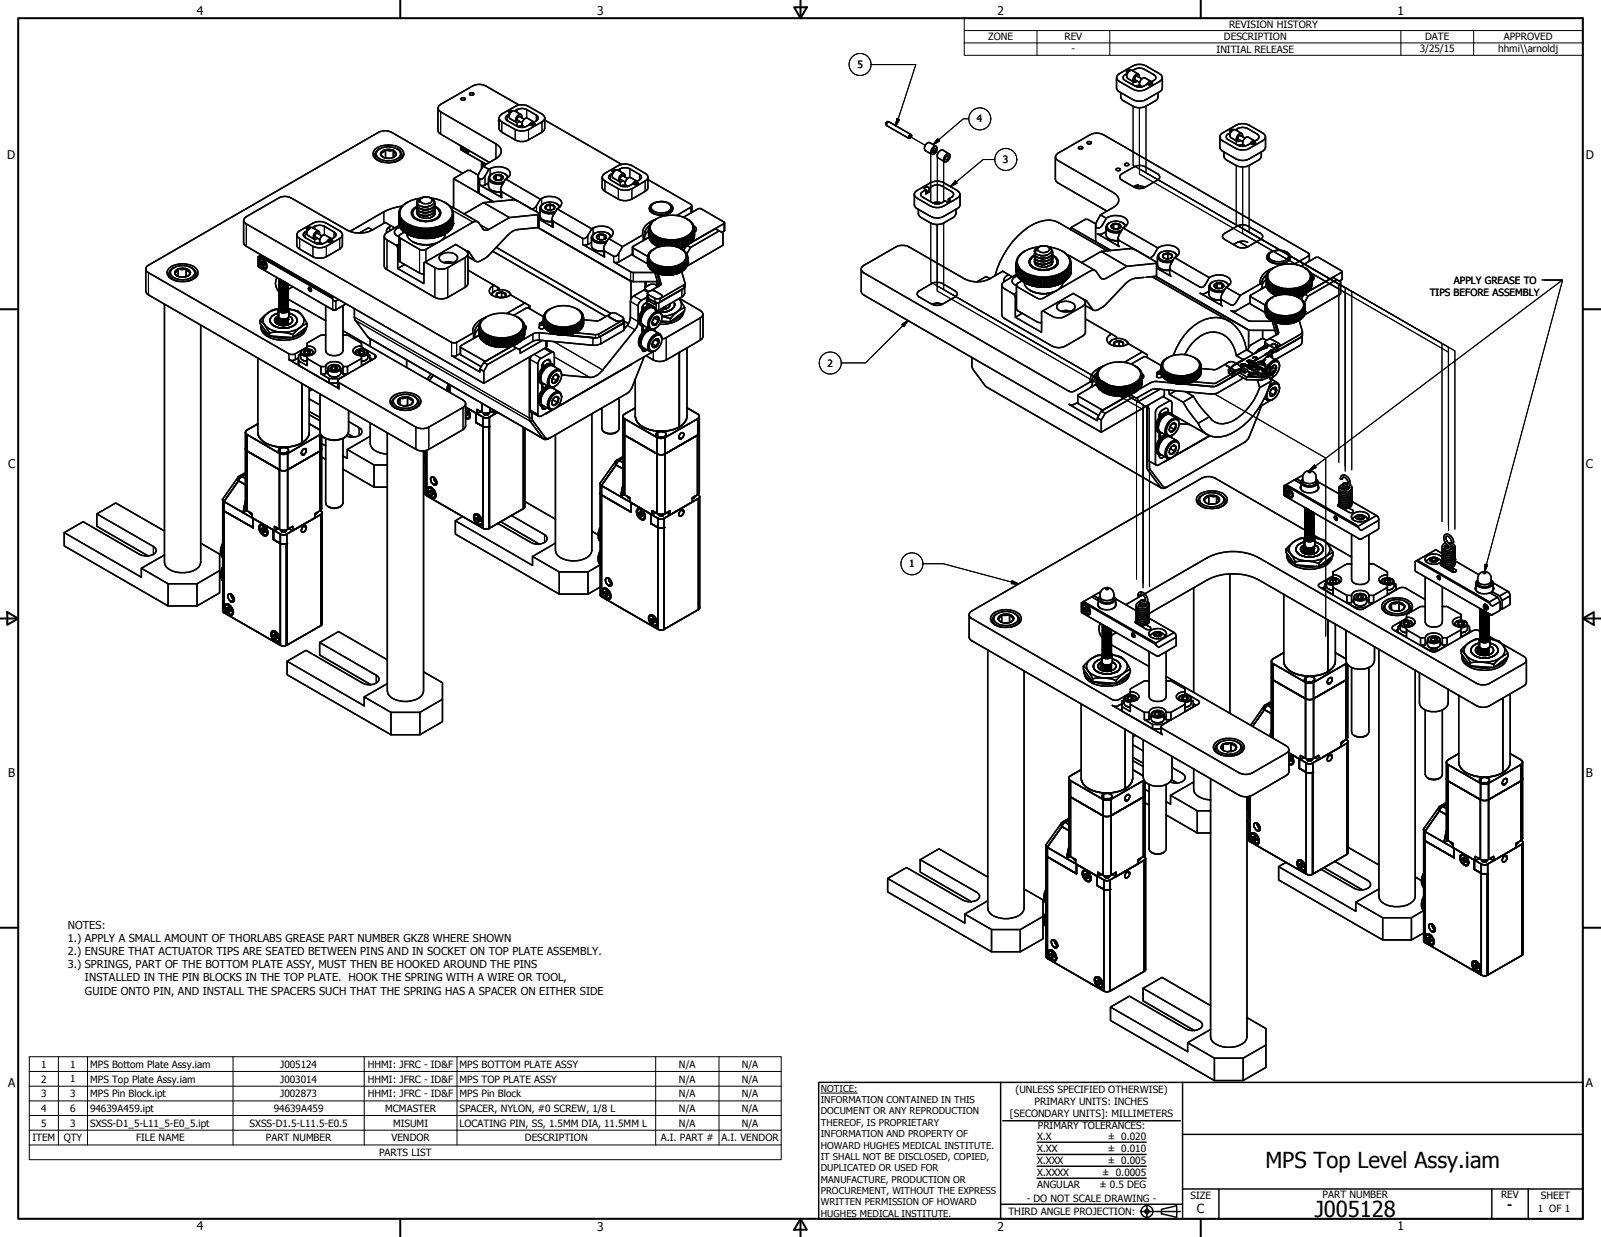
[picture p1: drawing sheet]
<svg xmlns="http://www.w3.org/2000/svg" width="559mm" height="432mm" viewBox="0 0 559 432" stroke-linecap="round" stroke-linejoin="round" font-family="sans-serif">
<defs><g id="words">
<g font-size="7.7">
<text x="441.6" y="407.7">MPS Top Level Assy.iam</text>
<text x="458.9" y="424.8">J005128</text>
</g>
<text font-size="4.4" x="417.8" y="423.5">C</text>
<g font-size="4.2">
<text x="68.7" y="5.3">4</text>
<text x="208.4" y="5.3">3</text>
<text x="348.1" y="5.3">2</text>
<text x="487.8" y="5.3">1</text>
<text x="2.5" y="55.5">D</text>
<text x="553.5" y="55.5">D</text>
<text x="2.8" y="163.4">C</text>
<text x="553.5" y="163.4">C</text>
<text x="2.9" y="271.4">B</text>
<text x="553.5" y="271.4">B</text>
<text x="2.8" y="379.3">A</text>
<text x="553.5" y="379.3">A</text>
<text x="526" y="422.1">-</text>
<text x="68.7" y="429.5">4</text>
<text x="208.4" y="429.6">3</text>
<text x="348.1" y="429.6">2</text>
<text x="487.8" y="429.5">1</text>
</g>
<g font-size="3.8">
<text x="23.7" y="324.2">NOTES:</text>
<text x="23.7" y="328.8">1.) APPLY A SMALL AMOUNT OF THORLABS GREASE PART NUMBER GKZ8 WHERE SHOWN</text>
<text x="23.7" y="333.4">2.) ENSURE THAT ACTUATOR TIPS ARE SEATED BETWEEN PINS AND IN SOCKET ON TOP PLATE ASSEMBLY.</text>
<text x="23.7" y="337.9">3.) SPRINGS, PART OF THE BOTTOM PLATE ASSY, MUST THEN BE HOOKED AROUND THE PINS</text>
<text x="29.7" y="342.6">INSTALLED IN THE PIN BLOCKS IN THE TOP PLATE. HOOK THE SPRING WITH A WIRE OR TOOL,</text>
<text x="29.7" y="347.2">GUIDE ONTO PIN, AND INSTALL THE SPACERS SUCH THAT THE SPRING HAS A SPACER ON EITHER SIDE</text>
</g>
<g font-size="3.5">
<text x="429" y="9.8">REVISION HISTORY</text>
<text x="344.9" y="14.1">ZONE</text>
<text x="371.5" y="14.1">REV</text>
<text x="427.2" y="14.1">DESCRIPTION</text>
<text x="497.4" y="14.1">DATE</text>
<text x="524.9" y="14.1">APPROVED</text>
<text x="299.3" y="23.8">5</text>
<text x="374" y="18.3">-</text>
<text x="424.6" y="18.4">INITIAL RELEASE</text>
<text x="495.6" y="18.2">3/25/15</text>
<text x="522.9" y="18.1">hhmi\\arnoldj</text>
<text x="341" y="42.7">4</text>
<text x="350.1" y="57">3</text>
<text x="507.4" y="99">APPLY GREASE TO</text>
<text x="499" y="103.2">TIPS BEFORE ASSEMBLY</text>
<text x="288.9" y="128">2</text>
<text x="317.4" y="198.1">1</text>
<text x="14.4" y="372.7">1</text>
<text x="14.4" y="377.9">2</text>
<text x="24.5" y="372.7">1</text>
<text x="24.5" y="377.8">1</text>
<text x="31.4" y="372.7">MPS Bottom Plate Assy.iam</text>
<text x="31.4" y="377.9">MPS Top Plate Assy.iam</text>
<text x="97.8" y="372.7">J005124</text>
<text x="97.8" y="377.9">J003014</text>
<text x="128.4" y="372.7">HHMI: JFRC - ID&amp;F</text>
<text x="128.4" y="377.9">HHMI: JFRC - ID&amp;F</text>
<text x="160.4" y="372.7">MPS BOTTOM PLATE ASSY</text>
<text x="160.4" y="377.9">MPS TOP PLATE ASSY</text>
<text x="237" y="372.7">N/A</text>
<text x="237" y="377.9">N/A</text>
<text x="258.9" y="372.7">N/A</text>
<text x="258.9" y="377.9">N/A</text>
<text x="14.4" y="383">3</text>
<text x="24.5" y="383">3</text>
<text x="31.4" y="383">MPS Pin Block.ipt</text>
<text x="97.8" y="383">J002873</text>
<text x="128.4" y="383">HHMI: JFRC - ID&amp;F</text>
<text x="160.4" y="383">MPS Pin Block</text>
<text x="237" y="383">N/A</text>
<text x="258.9" y="383">N/A</text>
<text x="354.5" y="381.6">(UNLESS SPECIFIED OTHERWISE)</text>
<text x="14.4" y="388.1">4</text>
<text x="24.5" y="388.1">6</text>
<text x="31.4" y="388.1">94639A459.ipt</text>
<text x="95.6" y="388.1">94639A459</text>
<text x="134.5" y="388.1">MCMASTER</text>
<text x="160.4" y="388.2">SPACER, NYLON, #0 SCREW, 1/8 L</text>
<text x="237" y="388.2">N/A</text>
<text x="258.9" y="388.2">N/A</text>
<text x="352.5" y="390">[SECONDARY UNITS]: MILLIMETERS</text>
<text x="361.1" y="385.8">PRIMARY UNITS: INCHES</text>
<text x="14.4" y="393.3">5</text>
<text x="24.5" y="393.3">3</text>
<text x="31.4" y="393.3">SXSS-D1_5-L11_5-E0_5.ipt</text>
<text x="87.1" y="393.3">SXSS-D1.5-L11.5-E0.5</text>
<text x="137.2" y="393.3">MISUMI</text>
<text x="160.4" y="393.3">LOCATING PIN, SS, 1.5MM DIA, 11.5MM L</text>
<text x="237" y="393.3">N/A</text>
<text x="258.9" y="393.3">N/A</text>
<text x="362.3" y="394.1">PRIMARY TOLERANCES:</text>
<text x="11.3" y="398.4">ITEM</text>
<text x="22.2" y="398.4">QTY</text>
<text x="47.5" y="398.4">FILE NAME</text>
<text x="92.8" y="398.4">PART NUMBER</text>
<text x="136.7" y="398.4">VENDOR</text>
<text x="183.2" y="398.4">DESCRIPTION</text>
<text x="230.6" y="398.4">A.I. PART #</text>
<text x="251.8" y="398.4">A.I. VENDOR</text>
<text x="361.9" y="397.9">X.X</text>
<text x="386.7" y="398">± 0.020</text>
<text x="132.3" y="403.5">PARTS LIST</text>
<text x="361.9" y="402.1">X.XX</text>
<text x="361.9" y="406.3">X.XXX</text>
<text x="386.7" y="402.1">± 0.010</text>
<text x="386.7" y="406.3">± 0.005</text>
<text x="361.9" y="410.5">X.XXXX</text>
<text x="384.7" y="410.5">± 0.0005</text>
<text x="358.4" y="419.7">- DO NOT SCALE DRAWING -</text>
<text x="361.9" y="414.6">ANGULAR</text>
<text x="383.8" y="414.7">± 0.5 DEG</text>
<text x="415.5" y="418.4">SIZE</text>
<text x="461.6" y="418.3">PART NUMBER</text>
<text x="523.9" y="418.3">REV</text>
<text x="537.8" y="418.4">SHEET</text>
<text x="352" y="424.2">THIRD ANGLE PROJECTION:</text>
<text x="536.7" y="423.2">1 OF 1</text>
</g>
<g font-size="3.3">
<text x="286.5" y="381.1">NOTICE:</text>
<text x="286.5" y="385">INFORMATION CONTAINED IN THIS</text>
<text x="286.5" y="389">DOCUMENT OR ANY REPRODUCTION</text>
<text x="286.5" y="392.9">THEREOF, IS PROPRIETARY</text>
<text x="286.5" y="396.9">INFORMATION AND PROPERTY OF</text>
<text x="286.5" y="400.9">HOWARD HUGHES MEDICAL INSTITUTE.</text>
<text x="286.5" y="404.9">IT SHALL NOT BE DISCLOSED, COPIED,</text>
<text x="286.5" y="408.9">DUPLICATED OR USED FOR</text>
<text x="286.5" y="412.8">MANUFACTURE, PRODUCTION OR</text>
<text x="286.5" y="416.8">PROCUREMENT, WITHOUT THE EXPRESS</text>
<text x="286.5" y="420.8">WRITTEN PERMISSION OF HOWARD</text>
<text x="286.5" y="424.8">HUGHES MEDICAL INSTITUTE.</text>
</g>
</g></defs>
<!-- layer: Visible (ANSI) -->
<g fill="none" stroke="#000" stroke-width=".51">
<path d="M160.8 34.4a1.02 1.02 0 0 1 1.6 .1 .87 .87 0 0 1-.8 .5 .87 .87 0 0 1-.8-.6zM163.9 32.7a1 1 0 0 1 1.5 .1l-.1 .3-1 .2-.4-.3zM175.1 39.8l4.7-2.7a4.8 4.8 0 0 1 4.7 0l4.7 2.7 .9 1.1-.3 1.1-.6 .5-4.7 2.7M177.7 39.2l.4 .2M177.9 39.7l-.8 .5M178.1 38.6l-.4 .3M178.2 39.1l-.3 .2M178.5 39l-.6 .4M178.8 38.6l.1 .1M180.5 38.2l-.9 .5M181.1 36.6l-11.6-6.6a4.9 4.9 0 0 0-4.5 0l-11.2 6.4a1.38 1.38 0 0 0-.9 1.4 1.38 1.38 0 0 0 .9 1.3l19.3 11.1a2.7 2.7 0 0 1 1.9 2.6 2.7 2.7 0 0 1-1.9 2.6l-4.5 2.6M183.8 38.2l3.4 2"/>
<path d="M389.7 27.1v3.6l.4 1 5.3 3a4.9 4.9 0 0 0 4.6 0l5.3-3 .4-1v-3.6M390.1 26.2l5.3-3.1a4.9 4.9 0 0 1 4.6 0l4.7 2.6 .9 1.1-.3 1.1-.6 .5-4.7 2.7a4.9 4.9 0 0 1-4.6 0l-5.3-3.2-.3-.5zM391.2 32.3v1.5l.4 1a13.4 13.4 0 0 0 5.6 2.8 8.3 8.3 0 0 0 6.1-2.4l.8-.9 .1-2M393.5 25.7l-1.4 .8v1.1a11.5 11.5 0 0 0 5.6 2.8l1.7-.4 1.1-.7a1.12 1.12 0 0 0 1.8-.1l-.7-.5v.6M393.7 25l-.3 .3M394 25l-.6 .3M394.5 24.6l-.5-.2-.7 .4-.2 .2 .5 .4M395.2 24.6a1.85 1.85 0 0 0-1.6 2.8l2.2 1.2M395.2 24.6l2.2 1.3M395.2 24.6a3.9 3.9 0 0 1 4.2-.4l3.9 2.3 .2 .6-.2 .5-1.7 1.1M396 27.8l1.8 1M396.8 30.3h1.8"/>
<path d="M396.8 26.5l1.7 1M397.1 26.7l-.2-.2a.85 .85 0 0 0-.7 .6 .85 .85 0 0 0 .2 .9M397.6 27.1l-.2-1.1a1.67 1.67 0 0 0-1.7 .8 1.67 1.67 0 0 0 .2 1.9l1-.4M397.9 29.8l-1.7 .3M401.3 29.1l.5 .3M401.6 29.3l-.5-.1-.4 .3M401.9 28.5l-2.3-1.3a1.87 1.87 0 0 0-1.6 2.7l.7 .4M402 28.5a1.41 1.41 0 0 0-1.8 1M402 29.5l-.4-.1-.5 .3M130.8 54.1v1.1M130.9 52.1a7.9 7.9 0 0 1 9.3 0 1.97 1.97 0 0 1 0 3.1 7.7 7.7 0 0 1-9.3 0 2.08 2.08 0 0 1 0-3.1zM132.2 52.2a6.1 6.1 0 0 1 7.3 .6 1.78 1.78 0 0 1-1 2.7 6.5 6.5 0 0 1-6.6-.5 1.64 1.64 0 0 1 .3-2.8z"/>
<path d="M132.5 51.9a2.25 2.25 0 0 0-1.6 2.3 2.25 2.25 0 0 0 1.8 2.1l1.2 .4M133.7 54.9l-.9-1.4 .9-.4 .9-.8a3.4 3.4 0 0 0 2.7 .2 3.6 3.6 0 0 0-4.5 1 2.09 2.09 0 0 0 2.8 1.8 2.12 2.12 0 0 0 2.6-1.9l-.9-.9 .5 1 .5 .4-.9 1M134.5 55.2l1.5 .1M134.6 52.3v2.9M137.3 52.5v2.5M138.6 51.9a2.25 2.25 0 0 1 1.7 2.3 2.25 2.25 0 0 1-1.9 2.1l-1.2 .4M140.3 54.1v1.1M153.8 46.8l17 9.9M160.8 52.1l8.9 5.2M160.9 50.9a2.23 2.23 0 0 0 2.7 2.2l.2-.5M161.5 51.3a1.58 1.58 0 0 0 2.1 1.2M162.6 52.5l1 .1"/>
<path d="M163.2 59.5l-4.9 2.9v10.1M164.1 59.5l2.8 1.7M168.1 56.5v2.4M168.2 56.5v2.2M168.4 56.6v1.7M168.5 56.6v1.6M168.6 58a4.6 4.6 0 0 0-1.6 4 1.04 1.04 0 0 0 1.8 0l1.8-2.9M168.6 58l2 1.1M168.8 56.8v1M168.8 56.9v.9M169.2 57.1v.6M169.3 57.1v.5"/>
<path d="M169.5 57.3v.1M170.6 59.1a5.8 5.8 0 0 1 7.3 .7 1.83 1.83 0 0 1-1.4 2.7M174.2 41.8l-.2 .2 .2 .5M174.2 44.8l.1 .5 .8 .9 4.7 2.6a4.8 4.8 0 0 0 4.7 0l4.7-2.6 .8-.9 .1-.5M175.1 42.5l4.7 2.7M177.1 42.2l3.4 1.9M180.5 41.9l1.7 1M181.2 44.4h1.9M181.3 40.6l1.6 1M181.6 40.8l-.2-.2a1.03 1.03 0 0 0-.9 1.4l.3 .1M181.9 40l-2.3-1.3a1.82 1.82 0 0 0-1.6 2.7l2.3 1.3M182.1 41.1l-.2-1.1a1.77 1.77 0 0 0-1.7 .9 1.77 1.77 0 0 0 .1 1.9l1.1-.4"/>
<path d="M182.3 43.9l-1.6 .3M185.5 43.8l-.5-.4-1.2 .7M185.7 43.2l.5 .3M186.1 43.4l-.2-.2-.7 .4M186.1 43.4v-.6l.7 .5-.6 .5M186.3 42.5l-2.2-1.2a1.82 1.82 0 0 0-1.6 2.7l.6 .4M186.4 42.6a1.47 1.47 0 0 0-1.7 1M186.4 43.6l-.3-.2-.5 .4M187.2 42.2l-1.1 .6M190.1 41.9l26.9 15.5M213.7 59.9l.4 .2M214.1 59.3l-.4 .2"/>
<path d="M214.2 59.8l-.3 .2M214.5 59.7l-.6 .3M214.8 59.3l.2 .1M216.5 58.9l-.8 .5M219.8 58.9l3.4 2M310.3 42.5a.8 .8 0 0 0-1.2 .7l.4 .6M310.3 42.5a.87 .87 0 0 0-.7 1.4l7.6 4.4M310.3 42.5l7.7 4.5M317.4 47.4l.4-.3 .3 .1-.1 .7-.4 .4h-.2l-.2-.4zM318.2 47.4l-.1-.3-.3-.1a.91 .91 0 0 0-.5 1.3l.4-.1M325.4 51.8l.5-.6 .9-.1a1.96 1.96 0 0 1-1.4 2.8l-.4-.2-.1-.6zM325.9 51.9h.6l-.2 1-.4 .3-.5-.4z"/>
<path d="M326.8 51.1l-2.3-1.3a1.85 1.85 0 0 0-1.5 2.8l2.2 1.2M329.8 54.4l.5-.6 1-.1a1.95 1.95 0 0 1-1.5 2.8 1.48 1.48 0 0 1 0-2.1zM330.4 54.5h.6v.5l-.2 .5-.8 .3v-.9zM331.3 53.7l-2.2-1.3a1.82 1.82 0 0 0-1.6 2.7l2.2 1.4M368.4 54.8v7.7l.4 1 17.6 10.2M376.4 51.5l.9-.4 .7 .5a1.02 1.02 0 0 1-1.6 .2zM379.4 49.7a.95 .95 0 0 1 1.5 .1 .91 .91 0 0 1-1.4 .2zM389.5 59.1a1 1 0 0 1 1.5 0l-.5 .5-.9-.2zM392.5 57.3a.97 .97 0 0 1 1.6 .1 .96 .96 0 0 1-1.5 .2zM425.8 47.8v4.1l.9 .9 4.7 2.6a4.9 4.9 0 0 0 4.7 0l5.2-3.1 .4-.9v-3.6M426.1 46.9l5.3-3.1a4.9 4.9 0 0 1 4.7 0l4.6 2.6 .9 1.1-.3 1.1-.6 .5-4.6 2.7a5.5 5.5 0 0 1-4.7 0l-5.3-3.2-.3-.5zM427.2 53v1.5l.4 .9a11.4 11.4 0 0 0 5.6 2.8 7.7 7.7 0 0 0 6.1-2.3l.8-.9 .1-2"/>
<path d="M429.5 46.3l-1.4 .9v1.1a11.5 11.5 0 0 0 5.6 2.8l1.7-.4 1.1-.7a1.12 1.12 0 0 0 1.8-.1l-.7-.5v.6l-.2-.2-.6 .4M430 45.6l-.5 .4 .2-.3M430.5 45.3l-.5-.2-.7 .4-.2 .2 .5 .4M431.2 45.3a4.1 4.1 0 0 1 4.2-.5l3.9 2.4 .2 .6-.2 .5-1.7 1.1M432.1 48.5l1.7 1M432.8 47.2l1.7 1M433.1 47.4l-.2-.2a.85 .85 0 0 0-.7 .6 .85 .85 0 0 0 .2 .9M433.4 46.6l-2.2-1.3a1.82 1.82 0 0 0-1.6 2.7l2.2 1.3M433.7 47.7l-.2-1a1.37 1.37 0 0 0-1.8 1.1l-.2 .7 .4 .9 1-.4M433.9 50.5l-1.7 .3M437.3 49.8l.5 .3M437.9 49.1l-2.2-1.2a1.82 1.82 0 0 0-1.6 2.7l.6 .4h-1.9"/>
<path d="M438 49.2a1.41 1.41 0 0 0-1.8 1M438 50.2l-.3-.2-.6 .4M107.5 79.4l-.4 .2M107.8 79.9l-.5 .2M108.3 79.4h.1M109.2 77.9l-4.6 2.7M109.9 79l-.8 .5M113.2 79l3.4 2M113.9 77.9l4.7 2.7M136.5 78.9a2.22 2.22 0 0 0-1.6 2.4M136.5 78.9l-2-1.2-4.5 2.6M136.5 78.9l1.3 .7"/>
<path d="M139.2 77.6a6 6 0 0 0 5.4 5 13.4 13.4 0 0 0 12.4-2.3l.7-.8 .5-1.9M139.2 74.7l.1 3.4M139.3 75.2v3M139.3 75.6v3.1l-4.2 2.5a1.4 1.4 0 0 0-.7 2.1l4 2.4M139.4 78.5l-.1 .1M139.5 76l.1 3.1M139.6 76.1v3.1M139.6 79.3a1.79 1.79 0 0 0-1.7 2.5l1.3 .8M139.7 76.5l.1 3M139.8 76.6v3M140 76.9l.1 3M140.1 77v3.1"/>
<path d="M140.4 71.9a20.4 20.4 0 0 0-6.4 2l-11.8 6.9M140.4 77.3l.1 3.2M140.8 77.7l.2 3.2M141.4 78.1v3.1l.1-3M141.5 78.2v3.1M141.9 78.5v3l.1-3M142.1 78.6v3.1M142.2 70.6a4.3 4.3 0 0 0-2.7 5.4l.2 .5M142.5 78.8v3.1l.1-3M142.7 78.9v3.1M143.2 79.1v3.1l.1-3.1M143.4 79.2v3l-.1-.1"/>
<path d="M143.9 79.4v3l.1-3M144 74.4a2.27 2.27 0 0 0 1.6 2.2 6.7 6.7 0 0 0 7.7-1.2l.2-1M144.1 79.4v3.1l-.1-.1M144.2 73.5a1.98 1.98 0 0 0 1 3M144.6 79.6v3l.1-3M144.8 79.6v3.1M145.4 79.8v3v-3M145.5 74.4l.1-.4 .1 1M145.5 70.5l.5 1.1M145.6 72a2.3 2.3 0 0 0-2 1.9 2.3 2.3 0 0 0 1.3 2.5 7.7 7.7 0 0 0 8.4-.6 1.96 1.96 0 0 0-.5-3.2l-.9-.6M145.6 72.3a2.12 2.12 0 0 0-1.6 2.1 2.12 2.12 0 0 0 1.5 2.1 6.8 6.8 0 0 0 7.8-1.3 2.2 2.2 0 0 0-1.4-2.9M145.6 70.2l.8 .3a1.71 1.71 0 0 1 2.1-1.8 2.51 2.51 0 0 1 2.9 1.8 3.1 3.1 0 0 1-3.9 1.6 1.76 1.76 0 0 1-1.9-1.9z"/>
<path d="M145.6 79.8v3.1M145.7 74.3v.3M146.2 79.9v3.1zM146.4 79.9v3.1M146.4 70.1v.4M146.9 69.2a8.1 8.1 0 0 0-7.3 4.3 3.6 3.6 0 0 0 1.8 4.1 13.1 13.1 0 0 0 15.6-.9 3.8 3.8 0 0 0-1.6-6l-3.1-1.2-1.7-.3M146.9 69.3a2.69 2.69 0 0 1 3.9 .5 2.46 2.46 0 0 1-4.1 .5l-.1-.5zM147 69.2l-1.4 1M147.4 75.2h2.1M147.4 74.2l1 .2 1.1-.2M147.4 73.2l1 .1 1.1-.1M149.9 71.9l-.9 .4-1.7-.2"/>
<path d="M151.1 79.9v3.1M151.3 79.9v3.1zM151.4 70a1.59 1.59 0 0 1 .4 1.6 1.59 1.59 0 0 1-1.2 1.1l-.7 .3a4 4 0 0 1-4.2-1v-.9M151.8 71.6l.1 .3a3.3 3.3 0 0 1-4.6 2.1 1.57 1.57 0 0 1-1.6-1.9M151.8 72.6l.1 .4a3 3 0 0 1-3.8 2.2 1.87 1.87 0 0 1-2.4-2M151.8 73.7a2.26 2.26 0 0 1-2.4 2.4M151.9 74.4a3.7 3.7 0 0 1-5.6 1.2l-.6-.6 .8 .7M151.9 72.1a2.8 2.8 0 0 1-3.5 2.2 2.37 2.37 0 0 1-2.9-1.7M151.9 71.1a3.3 3.3 0 0 1-4.3 2.1l-.7-.2a1.66 1.66 0 0 1-1.4-1.4M151.9 74.2l-.5 1.2M151.9 73.1a3.3 3.3 0 0 1-4.3 2.2l-.7-.2a1.66 1.66 0 0 1-1.4-1.4M151.9 79.8v3.1"/>
<path d="M152.1 79.8v3v-3M152.7 79.6v3.1M152.8 79.6l.1 3zM153.2 73.5a1.98 1.98 0 0 1-.9 3M153.4 79.4v3.1M153.5 79.4l.1 3zM154.1 79.2v3M154.3 79.1v3l-.1-3M154.7 78.9v3M154.9 78.8v3.1v-3.1M155.2 70.6a4.2 4.2 0 0 1 2.5 5.9 11.4 11.4 0 0 1-10.8 3.5 9.6 9.6 0 0 1-7.2-3.5M155.4 78.5v3.1"/>
<path d="M155.4 78.5l.2 3v-3M156 78.2v3.1M156.1 78.1v3.1l-.1-3M156.5 77.9v3M156.6 77.7v3.1l-.1-3M157 77.3l-.1 3.2M157.3 77v3.1M157.4 76.9l-.1 3M157.6 76.6v3M157.7 76.5l-.1 2.9M157.9 76.1v3.1M157.9 75.9v3.1"/>
<path d="M158.1 75.6v3.1M158.1 75.5v3M158.2 74.7v3.5M158.3 62.4l13.9 8M161.5 60.5l-24.8-14.3a5 5 0 0 0-4.6 0l-80.3 46.4a1.38 1.38 0 0 0-.9 1.3 1.38 1.38 0 0 0 .9 1.3l49 28.3M162 74.7l6.8-4 9 5.2-8 4.5-.7-.1-.5-.4-1.5-2.2M165.1 77.5l-10.9 6.4M167.4 64.6l7.7 4.4M170.5 62.2v2.8a2.22 2.22 0 0 0 2.2 1.8l2.1 .1M171.5 66.4a4.7 4.7 0 0 0 3.3 .6M171.8 60.7a1.56 1.56 0 0 0-1.3 1.4 1.56 1.56 0 0 0 1 1.6 5.5 5.5 0 0 0 4.1 .4M173.2 61.1l.5-.1a1.3 1.3 0 0 1 1.9 1.4 2.14 2.14 0 0 1-3.3-.4l.4-.7 .5-.2-.9 .9 .5 .7"/>
<path d="M173.2 61.1l.8 .2 .9-.2 .8 .9-.6 .7M173.2 61.1v1.8M173.5 62.9h.9M174.9 61.1v1.7M176.2 60.7l.9 .6 .3 .6M176.5 62.5l-1.4 2.3a1.58 1.58 0 0 0 0 2.1l12.6 7.3M176.5 62.5l12.1 7M177.1 62.1a2.18 2.18 0 0 0-2.2-1.9 3.7 3.7 0 0 0-4 1.5 2 2 0 0 0 2 2h2.1l1-.3M178.7 69.8l-9.9 .9M187.7 79.4l-7 .7a5.6 5.6 0 0 0-3.5 2l-6.8 7.2M187.7 74.9l-9.9 1M187.8 79.4l32.4 18.8v6.3"/>
<path d="M188.2 76.5l4.9 2.9M188.5 72.6v2.7a3.5 3.5 0 0 0 4.2 2l-1.1 .1-2.1-.6M188.6 69.5a4.8 4.8 0 0 1-2.7 3.5l-.5-.1M188.6 69.5a6 6 0 0 1 7.2 .6 1.99 1.99 0 0 1-1.4 2.8M189.7 71.1a1.55 1.55 0 0 0-1.2 1.4 1.55 1.55 0 0 0 1 1.5 5.5 5.5 0 0 0 4 .4M190.5 71.8v1.1M190.8 73.1l-.4-.3 .1-1h.8l.7-.5-.5 .1a1.05 1.05 0 0 0-1.1 1.4 2.53 2.53 0 0 0 3 .1l-.3 .2M192 71.3a1.34 1.34 0 0 1 1.6 1.3l-.2 .3 .1-1-.7-.1zM192 71.3v1.9M192.4 73.3h-.8M194.2 71.1l.9 .6 .3 .6M194.4 72.9l-1.3 2.3a1.58 1.58 0 0 0 0 2.1l10.3 5.9a1.5 1.5 0 0 0 1.8-1l1.4-2.3"/>
<path d="M194.4 72.9l12.2 7M195.1 72.5a2.08 2.08 0 0 0-2.3-1.9 3.8 3.8 0 0 0-4 1.5 1.91 1.91 0 0 0 2.1 1.9l1 .2 2-.4M206.6 79.9a6 6 0 0 1 7.2 .6 1.99 1.99 0 0 1-1.4 2.7M210.2 65.5l.1 .5 .8 .8 4.7 2.7a5.5 5.5 0 0 0 4.7 0l4.7-2.7 .9-.8v-.5M211.1 60.5l4.7-2.7a5.5 5.5 0 0 1 4.7 0l4.7 2.7a1.39 1.39 0 0 1 1 1.3 1.39 1.39 0 0 1-1 1.4l-4.7 2.7M211.1 63.2l4.7 2.7M213.1 62.8l3.4 2M213.9 60.4l-.8 .5M216.5 62.6l1.7 1M217.3 61.3l1.7 1M217.6 61.5l-.2-.2a1.13 1.13 0 0 0-.9 1.4l.4 .1M217.9 60.6l-2.3-1.2a1.87 1.87 0 0 0-1.6 2.7l2.3 1.3"/>
<path d="M218.1 61.8l-.2-1.1a1.74 1.74 0 0 0-1.6 .9 1.74 1.74 0 0 0 0 1.8l1.1-.3M218.4 64.6l-1.7 .2M221.5 64.4l-.5-.3-1.2 .7M221.7 63.9l.5 .3M222.1 64.1l-.5-.2-.4 .4M222.1 64.1v-.6l.7 .5-.6 .4M222.4 63.2l-2.3-1.2a1.82 1.82 0 0 0-1.6 2.7l.6 .4h-1.9M222.4 63.3a1.26 1.26 0 0 0-1.7 1M222.4 64.3l-.3-.2-.5 .4M223.2 62.8l-1.1 .7M226.1 62.7l15 8.6M226.4 79.9v2.6"/>
<path d="M226.4 79.4v.5M226.5 79v.3M227 78v.2M227.1 72.6l-.3 1M227.2 71.4a5.5 5.5 0 0 1 7.6 .9 2.18 2.18 0 0 1-1.8 2.5 5.8 5.8 0 0 1-6.2-1.3l-.2-.7zM227.4 71.8a1.72 1.72 0 0 0 1.2 2.8 5 5 0 0 0 5.7-1l.1-.6-.3-1.2M227.4 77.6v.1M227.5 71.6a5 5 0 0 1 6.4-.2l.3 .7a2.1 2.1 0 0 1-2.1 2.1 4.8 4.8 0 0 1-4.7-1.2zM227.8 77.3a10.9 10.9 0 0 1 12.7-.4 3 3 0 0 1-.5 5.4 11.2 11.2 0 0 1-11.7-.4 2.91 2.91 0 0 1-.5-4.6zM227.8 77.2v.1M228.8 76.6a5.4 5.4 0 0 0-4.5 5.4l.4 .2 .2-.2a5.4 5.4 0 0 1 1.9-3.5M229.1 76.4l-2.1 1.6h.3l-.8 1 .4-.1-.5 .5h.4l-.4 .5 .4-.1-.4 .6 .5-.1-.3 .6 .5-.2-.3 .6 .5-.1-.2 .6 .6-.2-.2 .6 .6-.2-.1 .6 .6-.2-.1 .6 .6-.3 .1 .6 .5-.3 .1 .6 .6-.4 .2 .7"/>
<path d="M234.4 72.6l.2 1M239.7 76.4l1.9 1.5h-.2l.5 .4h-.2l.6 .9h-.3l.4 .6-.4-.2 .4 .6-.5-.1 .4 .6-.6-.1 .4 .6-.5-.2 .1 .6-.5-.2 .2 .6-.5-.1 .1 .6-.6-.3 .1 .7-.6-.3-.1 .6-.5-.3-.1 .6-.6-.4-.1 .7-.5-.4-.2 .6-.6-.4-.2 .6-.5-.4-.3 .5-.5-.5-.3 .6-.5-.5-.3 .6-.5-.6-.4 .6-.3-.6-.5 .5-.3-.6-.5 .5-.3-.7-.5 .5-.2-.7-.5 .5M240.8 77v.1M241.1 72.3l-4.9 2.9M241.2 77.5h.1M241.6 77.9v.1M241.9 78.3v.2M242.2 78.9a1.27 1.27 0 0 1 .8 1.7l-.6 .4M242.2 78.8v.3M242.3 79.2v.4M242.4 79.8l-.1 3M243.8 72.8l-5.2 3"/>
<path d="M244.7 72.8l8 4.7M249.7 79.8l2.6 1.5v4.3l-12.5 7.3M252.7 78l-11.7 6.8 .4-.3v-2.5M319.2 67.8v4.1l.9 .9 4.6 2.7a4.9 4.9 0 0 0 4.7 0l5.2-3 .5-1v-3.7M319.5 67l5.2-3.2a4.9 4.9 0 0 1 4.7 0l4.7 2.7 .9 1.1-.3 1.1-.6 .5-4.7 2.7a4.9 4.9 0 0 1-4.7 0l-5.2-3.2-.3-.6zM320.5 73.1v1.5l.5 1a13.4 13.4 0 0 0 5.6 2.8 8.3 8.3 0 0 0 6.1-2.5l.8-.8 .1-2M322.6 65.5a1.15 1.15 0 0 1 1.7 .1v1.5l-1.1 .6v-1.5l-.6-.3zM323.2 66.2l-1.7 1.1v1.1a11.5 11.5 0 0 0 5.6 2.8l.9-.1 1.9-1a1.18 1.18 0 0 0 1.8-.1l-.7-.5M323.2 66.7l1.1 .4M324.3 65.6a4.1 4.1 0 0 1 4.5-.6l3.9 2.3 .2 .5-.2 .6-1.7 1.1M325.6 70.9a3.7 3.7 0 0 1 3 0M326.2 71.1h1.8"/>
<path d="M331 69.5v1M382.4 78.6l.1 5.7 5.2 3.1-13.9-8M382.5 78.2l-2.8-1.6h-.9l-5 2.8v.9M384.1 75a4.7 4.7 0 0 0-1.6 4.1 1.27 1.27 0 0 0 1.4 .5 1.27 1.27 0 0 0 .9-1.1l1.3-2.3M384.1 75l4.5-2.6a2.7 2.7 0 0 0 1.9-2.6 2.7 2.7 0 0 0-1.9-2.6l-19.3-11.1a1.38 1.38 0 0 1-.9-1.3 1.38 1.38 0 0 1 .9-1.3l11.3-6.5a5 5 0 0 1 4.5 0l71.8 41.6-.3 .8-4.9 2.9M384.1 75l2 1.2M386 79.3v2.7a3.5 3.5 0 0 0 4.3 1.9M386.1 76.2a5.9 5.9 0 0 1 7.3 .6 1.66 1.66 0 0 1-1 2.4l-.4 .4M387.3 77.7a1.57 1.57 0 0 0-1.2 1.4 1.57 1.57 0 0 0 .9 1.6 5.6 5.6 0 0 0 4.1 .4M388.4 79.8l-.6-.8 .9-.9-.8 .5a.86 .86 0 0 0 .7 1.2M388.7 78.1l1.2-.1a1.08 1.08 0 0 1 1.3 1.4l-.4 .2a2.26 2.26 0 0 1-2.2 .2M388.7 78.1l1.7 .1 .9 .8-.6 .8"/>
<path d="M388.7 78.1v1.8M389.1 79.9h.8M390.4 78.2v1.6M391.5 60.7l4.5-2.5a3.9 3.9 0 0 1 3.6 0l4.5 2.5 .7 1.1-.2 .6-.5 .4-4.5 2.6a3.9 3.9 0 0 1-3.6 0l-5-3-.2-.6zM391.7 77.7l1.3 1.2M392 79.6a4.6 4.6 0 0 0-1.6 4l10.6 6.3a1.71 1.71 0 0 0 1.8-1l1.3-2.3M392 79.6l12.1 7M392.7 79.1a3.5 3.5 0 0 0-5.3-1.4l-1 1a3 3 0 0 0 4.1 2l1-.3M396.2 64.9l.5 .3M396.7 65.2l2.8 .2M396.7 65.2a3.1 3.1 0 0 1 2.9 .2M397.3 65v-.4l-1.6 .6"/>
<path d="M58.9 95.6v1M59.1 93.7a7.7 7.7 0 0 1 9.3 0 2.24 2.24 0 0 1-.8 3.7 7.3 7.3 0 0 1-9.1-1.4l-.2-.8 .2-.8zM59.9 94a5.8 5.8 0 0 1 7.9 .5 1.96 1.96 0 0 1-1.5 2.7 6 6 0 0 1-6.5-1l-.3-1.5zM60.7 93.5a2.19 2.19 0 0 0-1.7 2.2 2.19 2.19 0 0 0 1.8 2.1l1.2 .4M61.9 96.4l-.9-1.2 .6-.3 .6-1a3.4 3.4 0 0 0 2.8-.1 2.94 2.94 0 0 0-4 1.4 3.4 3.4 0 0 0 5.4 .4 1.46 1.46 0 0 0-1.4-1.8l.7 .9 .8 .4-1 1.3M62.2 93.9v2.6M64.5 96.7l-1.3 .1M65 93.8v2.8M66.7 93.5a2.19 2.19 0 0 1 1.8 2.2 2.19 2.19 0 0 1-1.9 2.1l-1.2 .4M68.5 95.6v1M85 84.6l.5 1 .5 .4 82.8 47.8 21.7-12.5 .4-.5v-1.8M90.1 92.9l.2 .3 25.8 14.9"/>
<path d="M90.3 90.3a1.47 1.47 0 0 1 2.2 .7 2.76 2.76 0 0 1 .5 2.8 1.56 1.56 0 0 1-2.3-.8l-.5-1.4zM90.5 89.5l-.4 .2M90.5 89.5l25.5 14.7M90.9 90.5a2.09 2.09 0 0 1 2.1 2.7l-.4 .3a2.18 2.18 0 0 1-1.7-3zM90.9 89.3l-.4 .2M90.9 89.3l25.1 14.5M91.2 89l-.3 .3M91.2 90l-.1 .2M91.4 90.1a.96 .96 0 0 0-.8 1.1M91.9 91.2h-.5l-.2 .5 .4 .8M91.9 91.3l-.7 .4M92.2 91.6l.2 .3-.8 .6"/>
<path d="M92.5 92.3l-.2 .4-.7-.2 .7 .2a.87 .87 0 0 0 0-1 .87 .87 0 0 0-1.1-.3l.4 1.1M93.2 93.3l-.3 .2M93.2 93.2a.94 .94 0 0 1-1.4 .1M96.6 96.8a4.4 4.4 0 0 0 .9 5.2M97.5 97.3v10.8l-.3 .4M97.7 97.5v10.8M98.1 97.7v10.8M98.5 97.9l.1 10.7M98.8 98.1v7.4M99 98.2v10.4M99.5 98.5v10.1M99.6 98.6v6.7"/>
<path d="M99.9 98.7v9.8M100 98.8v9.7M100.3 98.9v9.4M100.3 99v9.3M100.5 99.1v8.9M104.6 83.2l4.6 2.8a5.5 5.5 0 0 0 4.7 0l4.7-2.8M104.6 86.9l4.6 2.7M106.5 82.9l3.4 1.9M107.1 80l.4 .2M107.4 80.5l-.9 .5M109.9 82.7l1.7 .9M110.6 85.2h1.9"/>
<path d="M110.7 81.3l1.7 1.1M111 81.5l-.3-.2a.89 .89 0 0 0-.7 .6 .89 .89 0 0 0 .2 1M111.3 80.7l-2.3-1.3a1.82 1.82 0 0 0-1.6 2.8l2.3 1.3M111.5 81.9l-.2-1.1a1.74 1.74 0 0 0-1.7 .8 1.74 1.74 0 0 0 .1 1.9l1-.3M111.8 84.6l-1.8 .4M114.9 84.5l-.5-.3-1.2 .6M115.2 83.9l.6 .4M115.4 84.1l-.5-.1-.3 .3M115.5 83.6v.5M115.5 83.6l.5 .2M115.8 83.3l-2.3-1.3a1.82 1.82 0 0 0-1.6 2.8l.6 .4M115.8 83.4a1.44 1.44 0 0 0-1.7 .9"/>
<path d="M115.8 84.4l-.4 .2M116 84.3l-.4 .2M116.6 82.9l-1.1 .7M118.6 86.9l-4.7 2.7M130 80.3l-1.3-.8-3.3 1.8M130 80.3a9.6 9.6 0 0 1-9 0l-19.3-11.1a4.6 4.6 0 0 0-4.5 0l-11.2 6.4a1.33 1.33 0 0 0-.9 1.3 1.33 1.33 0 0 0 .9 1.3l71.6 41.3 .6 .2 1.2-.2 5.6-3.2M135.1 94.1l16.7 9.7M138.4 85.7l.4 .8 .4-.3M138.8 86.5v7.2l9.2 5.3v-7.2l11.1-6.5 3.3 2a1.38 1.38 0 0 1 .9 1.3 1.38 1.38 0 0 1-.9 1.3l-6.1 3.5M139.2 85.2l-.8 .5M139.7 91.4l6.7 3.9M139.7 83.1l6.7 4"/>
<path d="M141.2 81l-1.5 .9M141.2 92.3l-2.4 1.4M141.5 81.2h.1M142 81.6a14.5 14.5 0 0 0 13.4 0M142 81.6a5.4 5.4 0 0 0 5.9 3.8 7.4 7.4 0 0 0 7.4-2.9l.1-.9M142.1 81.5l-.1 .1M142.6 81.8l.1 .1M144 84.3a9.8 9.8 0 0 0 9.5 0M144.7 82.6h.1M145.4 82.7l.2 .1M146.2 82.9h.2M146.9 80v3.1l.1-3"/>
<path d="M147 83l.2 .1M147.2 80.1v3M147.8 80.1v3.1zM148 80.1v3.1l-.2-.1M148.4 91.5l3.4 1.9M148.6 80.1v3.1l.2-.1M148.8 80.1v3.1zM149.4 80.1v3.1l.3-.1M149.7 80.1v3zM150.2 80.1v3M150.5 80v3.1zM150.5 83l-.3 .1"/>
<path d="M151.3 82.9h-.2M152.1 82.7l-.2 .1M152.5 84.8l-3.8 2.3M152.8 82.6h-.1M153.4 82.4h.1M153.5 89.2a4.4 4.4 0 0 1 6.1 .3 1.84 1.84 0 0 1-1.7 2.3 4.4 4.4 0 0 1-4.5-1.3l-.2-.6zM154.2 82l-.1 .1M154.9 91.7a3.5 3.5 0 0 1 3.2 0M154.9 81.8l-.2 .1M155.4 81.5h.1M156 81.1v.1M163.3 94.3l9.1 5.3"/>
<path d="M163.7 87.9l2 3M169.5 90l-1.8 1.1M172 87.7l39.5 22.8M172.4 99.6a1.98 1.98 0 0 0-1.6 1.9 1.98 1.98 0 0 0 1.6 1.9 6.1 6.1 0 0 0 5.8-.5l5 2.9M172.4 99.6l1.3 .7M173.2 86.4l40 23M203.4 85.3l7.6 4.4M206.4 83v2.7a3.4 3.4 0 0 0 4.3 1.9M206.4 84.6l-1.2 .7M207.5 87.1a4.4 4.4 0 0 0 3.2 .7M207.7 81.4a1.55 1.55 0 0 0-1.3 1.4 1.55 1.55 0 0 0 1.1 1.6 5.5 5.5 0 0 0 4 .4M208.7 83.4l-.5-.8 1-.8 .9 .2 .8-.1-.5-.2a1.54 1.54 0 0 0-2.2 1.2 2.19 2.19 0 0 0 3.4-.1l-.7-.9 .7 .9-.5 .6"/>
<path d="M209.2 81.8v1.8M209.3 83.6l.9 .1M210.9 81.9v1.6M212.2 81.4l1.2 1.2M212.4 83.2l-1.4 2.4a1.74 1.74 0 0 0 0 2l3.2 1.9a1.5 1.5 0 0 0 1.8-1l1.3-2.4M212.4 83.2l4.9 2.9M213 82.9a2.07 2.07 0 0 0-2.2-1.9 3.7 3.7 0 0 0-4 1.4 1.91 1.91 0 0 0 2.1 2l2 .1 1-.4M214.2 91.4l5.9 3.5M220.7 88.7l-4.7 2.7M220.7 88.9l5.3 3.2M220.9 86.6l5.2 2.9M221 95.1h7.5"/>
<path d="M221 98.3h8.4M224.3 82l-7 4.1M225.2 98.3v2.8M225.5 98.3l-.1 1.7M225.6 99.6l.4 .2M225.6 99v1.1M226 92.1h.1M226 90v2.1M226.1 89.6v.4M226.1 90.4l.2 2.2M226.1 89.2v.3M226.3 90.9l.1 2.3"/>
<path d="M226.3 88.8v.2M226.4 80.5l-.8 .8-.7 2.1M226.4 82.8l-1.9 1.1M226.4 82.9l.2 .2M226.4 80.4v2.5M226.4 91.2v2.1l.4 .2M226.4 82.9l-5.5 3.1M226.5 88.4v.1M226.6 80.9v2.5l.2 .2M226.8 91.6v2.1l.3 .3M226.8 81.3v2.5l.3 .3M226.8 88v.1"/>
<path d="M227.1 92v2l.4 .4M227.1 81.8v2.5l.4 .3M227.2 87.6v.1M227.4 87.6a9.2 9.2 0 0 1 11.5 .2 2.68 2.68 0 0 1-1.2 4.3 9.7 9.7 0 0 1-10.6-1 2.39 2.39 0 0 1 .3-3.5zM227.5 82.2v2.5l.5 .3M228 82.6v2.5l.5 .3M228 92.7v2M228.2 94.8a9.8 9.8 0 0 0 9.7 0M228.4 86.8l-1.9 1.6 .2-.1-.6 .9h.3l-.3 .4 .3-.1-.4 .5 .4-.1-.3 .5h.4l-.2 .5 .4-.2-.3 .5 .5-.1-.1 .5 .4-.2-.1 .6 .5-.2-.1 .6 .5-.3v.6l.5-.3v.6l.5-.4 .1 .6 .5-.3 .1 .6 .6-.4 .1 .5 .5-.4 .2 .6 .5-.5 .2 .6 .4-.5 .3 .5 .4-.5 .4 .5 .3-.5 .4 .5 .3-.6 .5 .5 .2-.5 .5 .4 .1-.6 .5 .4 .2-.5 .4 .3 .2-.6 .5 .3v-.5l.5 .3v-.6l.5 .3v-.6l.4 .2v-.5l.4 .2-.1-.6 .4 .2-.2-.6 .5 .2M228.5 83v2.5l1.5 .7M228.5 92.4v2.6v-2M228.5 95l1.4 4.9v-.2"/>
<path d="M228.9 85.7l.2 .1M229 92.6v2.6M229.1 82.7v3.1M229.1 93.2v2M229.1 85.8l.8 .4M229.2 99.6l-.8-.3a3.7 3.7 0 0 0-3.2 1M229.2 98.3v2M229.3 98.3v2M229.4 95.4l1.1 4.1M229.5 98.4v1.7M229.6 98.6v1.5M229.6 92.9v2.6"/>
<path d="M229.7 93.5v2.1l1 3.7-3.4 2.1M229.7 83v3.1M229.8 83.6v2.5M230.3 93.1v2.6M230.4 83.2v2.8M230.4 93.6v2.1M230.6 83.9v2.1M230.9 93.2v2.6M231.1 83.4v2.5M231.1 93.8v2M231.3 84.1v1.8M231.6 93.3v2.6"/>
<path d="M231.8 83.6v2.2M231.8 93.9v2M232.1 84.3v1.4M232.2 93.4v2.6M232.5 93.9v2M232.6 83.8v1.9M232.9 84.4v1.3M232.9 93.4v2.6M233.3 93.9v2M233.4 83.9v1.8M233.6 93.4v2.6M233.7 84.5v1.2"/>
<path d="M234 93.9v2M234.1 83.9v1.9M234.3 93.3v2.6M234.6 84.5v1.3M234.8 93.8v2M234.9 83.9v2M235 93.3v2.6M235.4 84.4v1.6M235.5 93.7v2M235.6 93.1v2.6M235.7 83.8v2.2M236.1 93.5v2.1"/>
<path d="M236.2 84.3v1.9M236.3 93v2.6M236.5 83.8v2.5M236.7 93.3v2M236.9 92.7v2.6M237 84.2v2.3M237.2 83.6v3M237.4 93v2.1M237.4 92.5v2.6M237.6 86.8l1.4 .9 .6 .8h-.2l.4 .4-.3-.1 .5 .5-.4-.1 .4 .5h-.4l.4 .4-.4-.1 .3 .6-.4-.2 .3 .6M237.8 84v2.5M237.9 94.8l1.1 4.4-8.2 4.8"/>
<path d="M237.9 92.8v2M238 83.4v3.1M238.2 86.4l-.6 .4M238.4 92.5v2M238.5 83.8v2.4M238.5 87.4h.1M238.6 83.1v3.1M238.8 92.1v2.1a10.5 10.5 0 0 1-11.3 .2v-2M239 87.7v.1M239.2 83.5v2.5M239.2 91.8v2l-.4 .3M239.3 82.9v3.1"/>
<path d="M239.3 88.1v.1M239.5 85.9l-.9 1.5M239.5 91.4v2l-.3 .3M239.6 88.5v.3M239.6 88.6v.1M239.8 88.9v.3M239.8 91v2l-.3 .2M239.8 85.7l1.2 .7-1.4 2.3M239.9 82.6v3.1M239.9 90.6l-.1 2.2M240 89.3v.3M240 89.7l-.1 2.6"/>
<path d="M240.5 82.9v2.4M241 82.5v2.4l-1.7 1.1-2 .7 2.6-1M241.7 81.6v2.5l-.3 .3M242.1 81.2v2.4l-.4 .3M242.3 80.7l-.2 2.7M251 80.6l-10 5.8M252.9 80.4l-1 .7M300.6 93.9v7.8l.1 .5 .8 .8 82.9 47.9 21.6-12.5M345.5 97.3l-1.3-.8-3.2 1.9M345.5 97.3a9.6 9.6 0 0 1-9 0l-19.3-11.1a5.1 5.1 0 0 0-4.5 0l-11.2 6.4a1.38 1.38 0 0 0-.9 1.3 1.38 1.38 0 0 0 .9 1.3l71.6 41.4 .6 .2 1.2-.2 5.7-3.3M349.6 99.5v10.4l.5 .9 17.2 10a5.1 5.1 0 0 0 4.5 0l6.1-3.5 .8-.8 .1-10.9M352 95.9a2.22 2.22 0 0 0-1.5 2.4"/>
<path d="M352 95.9l-2-1.2-4.5 2.6M352 95.9l1.3 .7M354.7 94.7a6 6 0 0 0 4.9 4.8 13.5 13.5 0 0 0 13-2.2l.8-1.1 .4-1.5M354.7 91.7v3.1M354.8 99.5l.1 8.7 7 4.1 1.6 .3M354.8 92.1v3.1M354.8 92.6l.1 3.1-4.3 2.5a1.33 1.33 0 0 0-.9 1.3 1.33 1.33 0 0 0 .9 1.3l3.3 1.9M354.8 95.6h.1M355 93l.1 3.2M355 96.1h.1M355.2 96.3a1.86 1.86 0 0 0-1.8 2.5l1.4 .9M355.3 93.5v3.1"/>
<path d="M355.3 96.5h.1M355.6 93.9l.1 3.1M355.7 94v3.1M356 94.4v3M356 94.5v2.9M356 97.3l.1 .1M356.1 94.5v3M356.4 94.7v3.1l.1-2.9M356.5 97.8h.1M356.6 94.9v3M356.7 98l-1.8 1.2v.7l7.6 4.4 1.7-.2 3.8-2.2M356.9 95.2v3l.1-3"/>
<path d="M357 98.2h.1M357.1 95.2v3.1M357.4 95.5v3.1l.1-3M357.5 98.6a14.5 14.5 0 0 0 13.5 0 4.4 4.4 0 0 1-4.4 3.6 9.3 9.3 0 0 1-8.3-1.8l-.6-.9zM357.5 98.5l.1 .1M357.6 95.6v3.1M357.8 87.6a4.2 4.2 0 0 0-2.5 5.9M358.1 95.8v3.1v-3M358.1 98.8l.2 .1M358.3 95.9v3.1M358.7 96.1v3.1l.1-3.1M358.9 96.2v3.1l-.1-.2"/>
<path d="M359.4 96.4v3l.1-3M359.5 91.4a2.27 2.27 0 0 0 1.6 2.3 6.4 6.4 0 0 0 7.7-1.3l.2-1M359.6 96.5v3l-.1-.1M359.7 90.6a1.92 1.92 0 0 0 1 2.9M360.1 96.6v3.1l.1-3.1M360.2 99.6h.2M360.4 96.7v3.1M360.9 96.8v3.1zM360.9 99.8h.2M361.1 91.4v-.3l.2 .9M361.1 87.6l.5 1M361.1 89a2.33 2.33 0 0 0-1.9 2 2.33 2.33 0 0 0 1.2 2.4 6.8 6.8 0 0 0 8.9-1.4 2.52 2.52 0 0 0-1.9-2.9 3.2 3.2 0 0 1-4.2 2.1 1.85 1.85 0 0 1-2.1-1.6"/>
<path d="M361.1 89.3a2.12 2.12 0 0 0-1.6 2.1 2.12 2.12 0 0 0 1.6 2.1 6.7 6.7 0 0 0 7.7-1.3 2.2 2.2 0 0 0-1.4-2.9M361.1 87.2l.9 .3a1.56 1.56 0 0 1 2-1.7 2.24 2.24 0 0 1 3 2 3.9 3.9 0 0 1-5.7 .3zM361.1 96.8v3.1M361.3 91.3v.3M361.7 97v3zM361.7 99.9h.2M361.9 87.1l.1 .4M361.9 97v3M362.5 86.2a8.1 8.1 0 0 0-7.3 4.4 5.1 5.1 0 0 0 4.5 5.4 13.2 13.2 0 0 0 12.8-2.2 3.7 3.7 0 0 0-1.6-6l-1.4-.7-3.4-.9M362.5 86.4a2.62 2.62 0 0 1 3.8 .5 2.44 2.44 0 0 1-4.1 .4l-.1-.5zM362.5 97.1v3zM362.5 86.2l-1.4 1"/>
<path d="M362.8 97.1v3M362.9 92.3h2.2M362.9 90.2l1.1 .2 1.1-.2M363.3 97.2v3zM363.6 97.2v3l-.3-.1M364.2 97.2v3l.2-.1M364.4 97.2v3zM365 97.2v3l.3-.1M365.1 91.2h-2.2M365.3 97.2v3zM365.5 89l-.9 .3-1.8-.2M365.8 97.1v3"/>
<path d="M366 97.1l.1 3zM366.6 97v3M366.6 99.9h.2M366.8 97v3zM366.9 87a1.59 1.59 0 0 1 .4 1.6 1.59 1.59 0 0 1-1.2 1.1l-.7 .3a4.1 4.1 0 0 1-4.2-1v-.9M367.3 88.6l.1 .4a3 3 0 0 1-3.7 2.2 2.56 2.56 0 0 1-2.6-1.5l.1-.5M367.3 89.7l.1 .3a3.1 3.1 0 0 1-3.7 2.3 2.73 2.73 0 0 1-2.6-1.6l.1-.5M367.3 90.7a2.26 2.26 0 0 1-2.4 2.5M367.4 91.4a2.4 2.4 0 0 1-2.5 1.8 3.8 3.8 0 0 1-3.6-1.2l.7 .7M367.4 88.1a2.4 2.4 0 0 1-2.7 2.1 2.74 2.74 0 0 1-3.6-1.6M367.4 91.2l-.5 1.2M367.4 90.2a3.3 3.3 0 0 1-4.2 2.1l-.7-.2a1.66 1.66 0 0 1-1.4-1.4"/>
<path d="M367.4 96.8v3.1M367.6 99.8h-.2M367.7 96.8v3l-.1-3M368.2 96.6v3.1M368.4 99.6h-.2M368.4 96.6v3v-3M368.7 90.6a1.92 1.92 0 0 1-.9 2.9M368.9 96.5v3l.2-.1M369.1 96.4v3zM369.6 96.2v3.1M369.6 99.1h.2M369.8 96.1v3.1z"/>
<path d="M370.3 95.9v3M370.4 98.8l-.1 .1M370.5 95.8v3.1l-.1-3M370.8 87.6a4.2 4.2 0 0 1 2.1 6.3 12.8 12.8 0 0 1-11.8 2.9 8.4 8.4 0 0 1-5.8-3.3M370.9 95.6v3M371 98.5l-.1 .1M371.1 95.5v3.1l-.1-3M371.5 95.2v3.1M371.5 98.1v.1M371.7 95.1v3.1l-.2-3M372 94.9v3M372 94.8l.1 3z"/>
<path d="M372 97.7v.1M372.4 94.5v3M372.4 97.3h.1M372.6 94.4v2.9l-.1-2.9M372.7 89.1l9.5 5.3M372.8 94v3.1M372.9 93.9l-.1 3M373.2 93.6v3M373.3 93.5l-.1 3M373.4 96h.1M373.5 93l-.1 3.2M373.6 92.5v3.2"/>
<path d="M373.7 95.1h.1M373.8 91.7l-.1 3.5M377.5 91.7l6.9-3.9 8.9 5.2-8 4.4-.7-.1-.5-.3-2-2.6-1.5 .2-10.9 6.3M384.4 87.8l10.4-1 1.7 .5 7.2 4.4-.5 .2-9.9 1.1M386 80.9a2.64 2.64 0 0 1-3 .7l7.7 4.4-.4-.5v-2.4M386.5 87.6l-17-9.9a10.3 10.3 0 0 0-10.6 1.6 30.6 30.6 0 0 0-11.6 17M387 83.4a4.7 4.7 0 0 0 3.3 .6M399.3 96.8a7.6 7.6 0 0 0-6.6 2.3l-7.3 7.6a4.8 4.8 0 0 1-3.6 1.6l-2.6-3.3-1-.5M402.1 96.6l26.8 15.5M403.4 96.5l32.4 18.7v6.3M403.4 96.5l-3.4 .3M403.7 91.7v4.2l-.3 .6"/>
<path d="M404 89.7v2.6a2.85 2.85 0 0 0 3.2 2.1l1-.1M404 91.2l-.4 .3M404.1 86.6a5.9 5.9 0 0 1 7.3 .5 1.89 1.89 0 0 1-1.4 2.8M405 93.8a4.7 4.7 0 0 0 3.2 .6M405.3 88.1a1.57 1.57 0 0 0-1.3 1.4 1.57 1.57 0 0 0 1 1.6 5.5 5.5 0 0 0 4.1 .3M406 88.8v1.1M406.3 90.1l-.3-.3v-1l1.6-.4a1.15 1.15 0 0 0-1.3 .1 1.15 1.15 0 0 0-.3 1.3 2.45 2.45 0 0 0 2.9 .1l-.2 .2M407.1 90.4h.8M407.6 88.4a1.33 1.33 0 0 1 1.6 1.2l-.3 .3 .2-1-.8-.1zM407.6 88.4v1.8M408.2 93.5v2.4l.4 .5-4.9-2.9M409.7 88.1l.9 .6 .3 .6"/>
<path d="M410 89.9a4.6 4.6 0 0 0-1.6 4.1l10.5 6.3a1.54 1.54 0 0 0 1.9-1l1.3-2.4M410 89.9l12.1 7M410.7 89.5a3.2 3.2 0 0 0-4.4-1.8 1.77 1.77 0 0 0-1.9 2 4.1 4.1 0 0 0 5 1.1M422.1 96.9a5.9 5.9 0 0 1 7.2 .6 1.87 1.87 0 0 1-1.4 2.8M423.2 98.4a1.72 1.72 0 0 0-1.2 2 1.72 1.72 0 0 0 1.9 1.4l1 .2 2.1-.1M424.8 98.8v1.8l1 .1M426.5 98.9v1.6M426.8 82l5.1-3.1a3.8 3.8 0 0 1 3.6 0l4.5 2.6 .8 1-.8 1.1-4.5 2.6a4.3 4.3 0 0 1-3.6 0l-4.5-2.6-.6-.5-.1-.6zM427.7 98.4l.9 .7 .3 .5M428.6 99.9a2.07 2.07 0 0 0-2.3-1.9 3.8 3.8 0 0 0-4 1.4 1.91 1.91 0 0 0 2.1 2l2.1 .1 .9-.3M432.4 84.3l3.1 1.9M435.5 84.6a4.3 4.3 0 0 0-4.9 .7"/>
<path d="M439.8 99.1l-6.9 4M442 97.5a4.2 4.2 0 0 0-1.7 3.2l-.2 .3 1.9-1.2M442 96.5v3M442 99.9l-5.7 3.4 5.3 3.3v-.4M442 99.9l.2 .2M442 97.5v2.4M442.1 96v.3M442.2 97.9v2.5l.2 .2M442.4 98.4v2.4l.3 .3M442.5 95.1v.1M442.6 89.7l-.2 .9M442.7 98.8v2.5l.4 .3"/>
<path d="M442.8 88.5a5.5 5.5 0 0 1 7.6 .8 2.29 2.29 0 0 1-1.9 2.5 5.9 5.9 0 0 1-6.2-1.2v-1.4zM442.9 88.9a1.79 1.79 0 0 0 1.3 2.8 5.2 5.2 0 0 0 5.6-1l.2-.7-.4-1.1M442.9 94.6v.1M443.1 99.3v2.4l.4 .3M443.4 94.4a11 11 0 0 1 12.7-.5 3.1 3.1 0 0 1-.6 5.4 11.4 11.4 0 0 1-11.7-.3 2.97 2.97 0 0 1-.4-4.6zM443.4 94.2v.1M443.5 99.6v2.5l2 1.1M443.6 88.1a4.6 4.6 0 0 1 6.2 1 2.13 2.13 0 0 1-2.2 2.1 3.7 3.7 0 0 1-4.8-1.9zM444.3 93.6a5.6 5.6 0 0 0-4.5 5.5l.6-.1a4.9 4.9 0 0 1 1.9-3.5M444.6 93.4l-2.1 1.7h.3l-.5 .4h.2l-.4 .5 .3-.1-.4 .6 .3-.1-.3 .6 .3-.2-.3 .7 .5-.2-.3 .6 .5-.1-.3 .6 .5-.2-.2 .6 .5-.2-.1 .7 .6-.3-.2 .6 .6-.2v.6l.6-.3v.7l.6-.4 .1 .6 .5-.3 .2 .6M444.7 99.7v3.1v-2.4M450 89.7l.2 .9"/>
<path d="M454.2 92.8l5.5-3 8.7 5-11.8 7M454.9 99.9v3.1M455.2 93.4l2 1.5h-.3l.6 .5-.3-.1 .7 1-.4-.1 .4 .6-.4-.2 .4 .7-.4-.1 .3 .5-.5-.1 .3 .6-.5-.2 .2 .7-.5-.3 .1 .7-.5-.2 .1 .6-.6-.2 .1 .6-.6-.3v.6l-.5-.3-.1 .6-.6-.4-.1 .7-.6-.4-.2 .6-.5-.4-.2 .6-.5-.4-.4 .5-.4-.5-.4 .7-.4-.6-.4 .6-.4-.6-.4 .6-.4-.6-.5 .5-.3-.6-.5 .5-.2-.7-.6 .6-.2-.7-.5 .4M455.4 99.6v3.1v-2.5M456 99.9v2.5l-3.1 1.3 2.5-1 1.2 .7-1.4 2.3M456.3 94v.1M456.5 99.5v2.5l-.5 .3M456.8 94.5v.1M456.9 99.1v2.4l-.4 .4M457 88.8v2.4M457.2 94.9v.2M457.3 98.7v2.4l-.4 .3"/>
<path d="M457.5 95.4v.2M457.6 98.2v2.4l-.3 .3M457.7 95.9l.8 .6 .2 .5-.8 1.1M457.7 95.8v.3M457.8 97.7v2.5l-.2 .2M457.9 96.3l-.1 3.5M466.5 97.6l-9.9 5.8M468.4 94.8v2.6l-1 .7M50.9 101.7l.4 .9 .5 .3 93.4 53.9a4.6 4.6 0 0 0 4.5 0l11.9-6.8 .9-1.3M57.4 106.2v90.1a5.2 5.2 0 0 0 5.5 3.6 6.8 6.8 0 0 0 6.9-2.7l.2-.9v-82.8M90.8 111.8v1.1l3.2 4.4 8.2 .6 5-3.9v-1M91.1 113.3a3.9 3.9 0 0 0 2.7 3.7"/>
<path d="M91.1 113.5a4 4 0 0 0 2.9 4.3 11.6 11.6 0 0 0 12.1-1.5l.8-2.1M92.4 113.5a7.6 7.6 0 0 0 5.7 2.5l-4.1 .2zM94 116.2v1.1M94.2 111.8v.1M94.3 111.4a2.47 2.47 0 0 0 2.1 2.8 6.7 6.7 0 0 0 6.9-1.2l.4-.8v-.8M94.7 117.3a13.2 13.2 0 0 0 6.8 .6M94.8 110.5l.8-.6 1.6-.6a3.4 3.4 0 0 0-3 2.5 2.98 2.98 0 0 0 2.8 2.5 6.1 6.1 0 0 0 6.6-1.8 2.17 2.17 0 0 0-1.6-2.8l-1.2-.4a2.94 2.94 0 0 1 2.8 3.2 6.2 6.2 0 0 1-9 .3l-.4-.8zM96.4 110.7a1.32 1.32 0 0 0 .2 2.3 4.7 4.7 0 0 0 5.3-.5l.3-.5-.2-.7-1.2-1 .8 .4 .4 .7a1.75 1.75 0 0 1-1.7 2.1 4.2 4.2 0 0 1-4.4-1.2 1.63 1.63 0 0 1 1.3-2zM96.7 110.5v2.6M97.2 110.4a2.13 2.13 0 0 0 3.6 0M97.2 107.9a5.5 5.5 0 0 0-5.4 3.9l.6 1.7-1.6-1.7M97.2 110.4v.4"/>
<path d="M97.2 108.1v2.3M97.2 107.8a8.5 8.5 0 0 0-6.4 4M97.2 108.5v2.3M97.5 107.4l-.3 1.1M97.5 111.5v1.9zM97.5 111.1v2.3M97.6 106.4l.1 .1M97.6 106.8v.1M97.6 107.2l.1 .1M97.6 107.6v.1M97.6 106.4l.1 .2M97.6 107.3l.1 .1"/>
<path d="M97.7 111.7v1.8M97.7 111.2v2.3M97.7 105.7h.1M97.7 106.1l-.1-.1 .1 .2M97.9 105.8l.2 .1M97.9 106.6l.2 .2M97.9 107l.2 .2M97.9 107.4l.2 .2M97.9 105.9l.2 .1M98 105.5h.1M98 111.3l.1 2.3zM98 111.9l.1 .1"/>
<path d="M98.1 107.9h-.2l.2 .2M98.1 106.3l-.2-.1 .2 .2M98.2 105.9l.4 .1M98.2 106.4h.4M98.2 106.8h.9M98.2 106.7l.4 .1M98.2 107.2l.4 .1zM98.2 107.6l.9 .1M98.2 107.9l.4 .2-.4-.1M98.2 106h.4M98.2 106.4l.4 .1M98.3 108.1l.3 .2"/>
<path d="M98.3 105.6l.3 .1M98.5 104.8h.1M98.5 105.7h.1M98.5 106l.1 .1M98.6 111.4l-.2 2.2M98.6 104l-.1 .1M98.6 107.6h.5M98.6 106.8l.3 .1M98.6 107.3h.5M98.6 108.1h.5M98.6 108.5h.5M98.7 108.3h.7"/>
<path d="M98.8 106.5v.1M98.8 106.9h.1M98.8 107.3v.1M98.8 107.7v.1M98.8 111.4v2.3M98.9 105.7h-.1M98.9 111.5l.2 .6M99 103.4l.1 .1M99 112.1h.1M99 104.9h.1M99 103.9h.1M99 105.7h.1"/>
<path d="M99 106.1h.1M99.1 111.5l-.1 2.2 .1-1.6M99.1 101.9l-.1 .1M99.1 106.4l-.6 .1M99.1 106.8h.3M99.2 105.5v-7.2v7.2M99.2 105.6h.1M99.2 106v.1M99.2 106.9h.1M99.2 107.3h.1M99.2 107.7v.1M99.4 111.4l.1 .7z"/>
<path d="M99.4 106h-.3M99.4 106h-.8l.3 .1M99.4 107.2l-.3 .1M99.4 106.8l-.3 .1M99.5 111.4v2.2zM99.5 111.4v2.2M99.5 105.6h.1M99.5 104.1h.1M99.6 106.4h.1M99.6 107.2v.1M99.6 104.8h-.1M99.7 105.5h-.2"/>
<path d="M99.8 108.1l-.3 .1M99.8 111.4l.1 .6zM99.8 105.9l-.3 .1M99.8 106.2l-.7 .2 .7-.1M99.8 106.6l-.3 .1M99.8 107.1l-.7 .2M99.8 107.4l-.7 .3M99.8 107.9l-.7 .2h.3M99.8 108.3l-.7 .2M99.8 106.7l-.3 .1M99.8 108.3v.1M99.9 112v1.5"/>
<path d="M99.9 111.3v2.3M100 111.3v2.2M100 106.6l.2-.2-.2 .2M100 108.2l.2-.1-.2 .2M100.1 107.9l-.1 .1M100.1 111.8h.1M100.2 105.6l-.2 .1h.2M100.2 106l-.2 .2M100.2 106.9l-.2 .1M100.2 107.3l-.2 .1 .2-.1M100.2 107.6l-.2 .2 .2-.1M100.3 111.2v2.3l-.2-2.2v.5"/>
<path d="M100.3 111.1v2.4M100.3 105.9h.1M100.3 107.5v.1M100.4 105.3l-.1 .2M100.4 106.2l-.1 .2M100.4 106.6l-.1 .1M100.4 107v.1M100.4 107.8l-.1 .1M100.5 111v2.4M100.5 104.4l13.2 7.6M100.5 107.5l.2 .3zM100.7 107.8l.1 .4a2.43 2.43 0 0 1-3.6 .3"/>
<path d="M100.8 110.4a2.36 2.36 0 0 1-3.6 .4M100.8 108.1v2.3M102.2 100.1l-1.7 .9M102.2 116.8v1.1M102.4 113.7v.1M103.7 111.8v.1M106.7 114.4a5.5 5.5 0 0 1-4.1 3.1M107.2 113a12.2 12.2 0 0 0-5 3.8M107.2 113l-1.7-2.8a5.1 5.1 0 0 0-4.7-2.3 5.2 5.2 0 0 1 5.3 4.1 4.1 4.1 0 0 1-3.7 3.4l-1.3 .4-3 .2 4.1 .8M107.8 100.3l.7 .3 .2 .5-.2 .7a1.05 1.05 0 0 1-.7-1.5zM107.9 100.5l.6 .3v.8l-.6-.4zM107.9 100.3l-.1 .5"/>
<path d="M108.2 101.5l.4 .2M113.7 106.7v15.7M116 103.8a1.13 1.13 0 0 0 1.2 1.3l1-.5M116.1 108.1h1.1M116.4 103.5l-.4 .3M119.7 115.4l41.9 24.2a1.38 1.38 0 0 1 .9 1.3 1.38 1.38 0 0 1-.9 1.3l-11.9 6.9a5 5 0 0 1-4.5 0l-26.8-15.5M119.7 106.7v15.7M120.8 106l-3.7 2.2-1-.1M129.2 118.3v2.7M162.4 100.3l-6.1 3.5M167.1 114.7l-.8 .9-.7 2.1M167.1 113.9l.2 3.1-6.6 4 .1 .3 8.1 4.6h.9"/>
<path d="M167.2 113.5v.4M167.3 117l-2.1 1.2M167.3 114.9v2.4l.1 .2M167.3 113.3v-.3l-.9 1-.6 1.1-.2 1M167.4 115.4v2.4l.3 .3M167.6 112.5v.2M167.7 115.8v2.5l.4 .3M167.9 112.1v.1M168.1 116.3v2.4l.4 .4M168.3 111.6v.2M168.5 116.6v2.5l.5 .3M168.8 111.3a11 11 0 0 1 12.7 .1 3.1 3.1 0 0 1-1.1 5.3 11.3 11.3 0 0 1-11.6-.7 2.86 2.86 0 0 1 0-4.7z"/>
<path d="M168.8 111.3h.1M169 117v2.5a12.4 12.4 0 0 0 12.5-.2M169.5 110.8a5.4 5.4 0 0 0-4.5 5.5h.2M169.6 116.8v3.1a11.9 11.9 0 0 0 11.1 0M169.8 110.6l-1.5 1h.2l-.9 .9M170.2 117.1v3M170.2 117.7v2.4M170.8 117.3v3.2M170.9 118v2.5M171.5 117.6v3.1M171.7 118.2v2.4M171.8 103.1a3.1 3.1 0 0 1 4.1-1.9 2.08 2.08 0 0 1 2.2 1.9"/>
<path d="M172.2 117.8v3.1M172.5 118.4v2.4M172.7 101.7l-.9 .6-.4 .6M173 117.9v3.1M173.2 118.6v2.4M173.5 102.4l1.6-.5a1.23 1.23 0 0 1 1.4 1.3l-.2 .3 .2-1-.7-.1-.7-.5-1.6 .5-.2 .9-.1-.3zM173.5 102.4v1.1M173.7 103.7l-.4-.4 1.2 .6M173.7 118v3.2M174.1 118.6v2.5M174.5 118.1v3.1M174.9 118.7v2.4"/>
<path d="M175.1 101.9v1.9M175.3 118.1v3.1M175.8 118.7v2.4M176.1 103.6l.2-.1-1.7 .4M176.1 118.1v3.1M176.6 118.6v2.4M176.9 118v3.1M177.1 101.7l.8 .5 .5 .8M177.4 118.5v2.4M177.7 117.9v3.1M178.2 118.3v2.5M178.4 117.7v3.1"/>
<path d="M178.9 118.1v2.5M179.1 117.5v3.1M179.3 110l4.3-2.4h.9l5.2 3 .1 2.6-.4 .3h-.6l-.5-.4 .2-.3M179.6 117.9v2.4M179.8 117.2v3.1M180.3 116.9v3.1v-2.5M180.4 110.6l1.8 1.2h-.2l.8 1-.3-.1 .5 .5h-.4l.5 1-.4-.2 .4 .7-.5-.1 .3 .5-.5-.1 .3 .6-.6-.2 .3 .6-.6-.2 .1 .7-.5-.3 .1 .6-.6-.2v.6l-.6-.3v.6l-.5-.3-.2 .7-.5-.4-.2 .6-.5-.4-.2 .6-.5-.4-.3 .6-.5-.5-.3 .6-.5-.5-.3 .6-.5-.6-.4 .6-.4-.6-.4 .5-.4-.6-.5 .6-.2-.7-.5 .5-.3-.6-.5 .4-.2-.6-.6 .4-.1-.7-.6 .4v-.6l-.6 .3v-.6l-.6 .2 .1-.6-.6 .2 .2-.6-.6 .3 .2-.7-.6 .2 .3-.6-.6 .2 .3-.7-.4 .2 .3-.6-.5 .1 .4-.5h-.4l.4-.5-.3 .1 .6-1h-.2M180.9 117.2v2.5M181.2 111.1h.1M181.5 116.8v2.5M181.7 111.4v.1M181.9 118.9l-.4 .4"/>
<path d="M181.9 116.5v2.4M182.2 111.8v.2M182.4 116v2.5l-.5 .3M182.5 112.3v.2M182.7 115.6v2.4l-.3 .4M182.8 112.8v.2M182.9 115.1l-.2 2.8M183 113.3l.7 1-.6 1M183 113.2v.3M183.1 114.7v2.4l-.2 .2M183.1 113.7v.5M183.1 114.2v2.5"/>
<path d="M183.2 105.8l-6.4 3.6M183.2 105.8l1.3 .8M186 119.1l-4.9 2.9M188.3 114l-.2 .3a1.12 1.12 0 0 0 1.9 .1l-.1-.4M188.3 113.1v1.3M188.5 112.8l.9-.2 .3 .3-.5 .4-.7-.2zM188.6 112.7l-.1 .1M189.2 118.9l-7.7 4.4v-1.1l-2.6-1.5M189.5 112.7l.1 .1M189.7 112.1l-.5 .4 .5 .3M189.7 110.2v.4M189.8 111.5l.1 2.2"/>
<path d="M189.9 114l.3 .2M189.9 113.7v.7M189.9 109.9v.2M189.9 112v2M190.1 109.4v.2M190.2 112.3v2.1l.3 .2M190.4 109v.2M190.5 112.7v2l.4 .4M190.8 108.6v.2M190.9 113.1v2M191.2 108.3v.1M191.3 113.4v2"/>
<path d="M191.5 108.2a9.6 9.6 0 0 1 10.6 .2 2.57 2.57 0 0 1-.2 4.2 9.6 9.6 0 0 1-10.6-.1 2.55 2.55 0 0 1 .2-4.3zM191.8 113.7v2.1a10 10 0 0 0 9.8 0M192.1 107.8l-1.7 1.2-.7 1.2M192.3 113.4v2.7M192.8 113.7v2.6M192.9 114.2v2.1M193.4 113.9v2.6M193.5 114.5v2M193.9 116.7l-5.7-.6-1.6 .2-4.7 2.6M194.1 114.1v2.6M194.2 114.6v2M194.7 114.2v2.6"/>
<path d="M194.9 114.7v2.1M195.4 114.3v2.7M195.6 114.9v2M196 114.4v2.6M196.4 114.9v2M196.7 114.4v2.6M197.1 114.9v2M197.4 117l10.6 .9M197.4 114.4v2.6M197.9 114.8v2.2l9.9 .9 1.2-.2M198.1 114.3v2.6M198.6 114.7v2.1"/>
<path d="M198.8 114.2v2.6M199.3 114.6v2M199.5 114v2.6M199.9 114.4v2.1M200.1 113.9v2.6M200.5 114.2v2.1M200.7 113.7v2.6M201.2 113.4v2.6v-2M201.3 107.8l1.6 1.2 .6 .8-.3-.1 .4 .9h-.3l.4 .4-.4-.1 .3 .5-.4-.1 .3 .6-.5-.2 .3 .6-.5-.2 .1 .5-.4-.1 .1 .5-.5-.2 .1 .5-.5-.2v.6l-.5-.3v.6l-.5-.3-.2 .5-.4-.3-.2 .5-.4-.4-.2 .6-.5-.4-.2 .5-.5-.4-.2 .5-.5-.4-.3 .5-.4-.5-.3 .5-.4-.5-.4 .5-.2-.6-.5 .4-.2-.5-.5 .4-.1-.5-.6 .4-.1-.6-.5 .3-.1-.5-.5 .3v-.6l-.5 .3v-.5l-.5 .2v-.6l-.4 .3v-.6l-.4 .2 .1-.6-.4 .2 .2-.5-.5 .2 .3-.6-.4 .1 .3-.5-.4 .1 .4-.5-.4 .1 .4-.5h-.4M201.7 113.7v2M202.1 108.3h.1M202.2 113.3v2.1"/>
<path d="M202.5 108.6v.1M202.6 113v2.1a9.8 9.8 0 0 1-11.7 0M202.9 109v.1M202.9 112.6v2.1l-.3 .3M203.2 109.3v.2M203.3 112.3v2l-.4 .3M203.5 111.9l-.2 2.2M203.5 109.8v.2M203.6 111.4l-.1 2.3M203.6 110.2v.3M203.6 110.6v.4M203.7 111l-.1 2.2"/>
<path d="M212.4 110.3l.4 .5 2.3 1.3M212.5 109.9l-3.8 2.1-5-.4M215.1 112l-2.6-1.6a1.78 1.78 0 0 1 2.6-1l2.5 1.6v.4l-.7 .6M216.9 112.1l-7.9 4.5-1.2 .2-6.9-.7M216.9 113.2l-7.9 4.5M217.3 113l-.4 .3M217.7 112l1.6 1M217.7 112.2h.1M217.7 112.2l.2 .3-.2 .3-8.7 4.9M217.9 115.1l-8.2 4.9-1.8 .5-19.7-1.8M217.9 114.2l.3 .2M222.8 106.8v5.5l-.6 1.9-11.8 15"/>
<path d="M224.1 115.1l.8 .1M224.1 115.2l.8 .1M224.2 107.1h.1M224.2 107.1l.3 .2M224.3 107.1h.1M224.3 114.9l-.2-.1 .4 .3M224.7 107.7l-.6 .4M224.8 107.6l-.7 .4M224.8 115.4l-.7 .4 .6-.4M224.9 107.4h-.7h.7M225.4 100l-.2 .1M225.4 100v.1"/>
<path d="M225.7 106.2l.6 .5M226 103.3l-.3 .3 .6 .5M226 103.6l.3 .5M226.1 114.5a5.6 5.6 0 0 0-3 6.3l.9 .7M226.2 106.7a5.4 5.4 0 0 0-3 6.4l.8 .7M226.3 107.6l-.3 .2a4.6 4.6 0 0 0-2.2 4.2M226.3 115.4a4.7 4.7 0 0 0-2.5 4.3M226.3 104.1v.9l1-.3M226.3 105l2.3 1.3v-.8M226.3 104.1l2.3 1.4M226.3 102.9l2.3 1.2M226.5 114.7a5.6 5.6 0 0 0-3.1 6.1l.4 .6 1.3 .3"/>
<path d="M226.8 101.6l-.5 .3M226.9 106.6l1.1 .3M227.7 118.2a2.25 2.25 0 0 1 2.9-1 3.9 3.9 0 0 1-3 5.4l-.5-.2a3.2 3.2 0 0 1 .6-4.2zM227.8 111.8l.5-.8 1.6 .9M228.2 114.9l.5 .7M228.2 119l-.5 .8M228.5 107.6h.1M228.5 107.2v.4M228.6 107.7a1.7 1.7 0 0 0-2.7-.4 5.9 5.9 0 0 0-2.6 5.7l1 .9h.8M228.6 107.8a2.28 2.28 0 0 0-3.5 .8 3.6 3.6 0 0 0-.6 4.9l2.3 1.4M228.6 118.6l1.4 .8M228.6 101.6l2.2 1.3"/>
<path d="M228.8 110.6h1M229.6 118.2l.4 1.2zM229.6 118.2a2.12 2.12 0 0 0-1.8 2.9 1.42 1.42 0 0 0 2.1-1.2l.1-.5M229.6 118.2l-.9 .2M229.6 108.4l.7 .4M229.8 110.6l.3 .8-.2 .5-.2-.8zM229.8 110.6a1.77 1.77 0 0 0-2.2 2l.2 .8a1.61 1.61 0 0 0 2.1-1.5M229.9 111.9l-.6 .6-.3 .8-1.2 .1-.2-.8 1.4 .7M230 119.4l-.6 .6-.2 .9-1.2 .4-.4-.9M230.3 116.6l-2.3-1.3a3.7 3.7 0 0 0-4 2.9 2.57 2.57 0 0 0 .5 3.1l2.3 1.4M230.4 108.1a2.8 2.8 0 0 0 3.5-2.1 2.8 2.8 0 0 1-3.5 2.1zM230.5 109a5.1 5.1 0 0 0 4.9-2.2l-.2-1.5a2.05 2.05 0 0 1-1.1 2.9l-2.3 .7z"/>
<path d="M230.6 107.9v.2M230.7 107.9v.2M230.8 107.8v.3M230.8 103.9l-.4 .2M231 110.5l3 .7M231 110.4l-.2-.7a1.74 1.74 0 0 0-2.6 .2 3.4 3.4 0 0 0-.9 4.8 3.6 3.6 0 0 0 3.7-3.4 1.95 1.95 0 0 0-1.1-2.6 4.5 4.5 0 0 0-3.5 5.9 1.66 1.66 0 0 0 2.4 0M231 118.5a1.6 1.6 0 0 0-1.9-2 4.8 4.8 0 0 0-2.7 5.9 1.75 1.75 0 0 0 2.4 0M231 110.4v.3M231.1 104.9a2.17 2.17 0 0 1-2.5 .6M231.3 107.5v.6M231.7 107.3v.7M232 107.1v.8"/>
<path d="M232.3 106.9v1M233.3 112.3l-2.7 .2M234 111.2v1.1M234.1 108.2v.1M235.5 105.9a3.3 3.3 0 0 1-3.7 3.1h-1.2M235.5 106.2v.1M237.1 104.1l7.3 4.3a1.38 1.38 0 0 1 .9 1.3 1.38 1.38 0 0 1-.9 1.3l-11.9 6.9-1.5 .5M238.5 100.6l-8.6 5.1-.4 .2-.9-.4M238.6 108.8a5.7 5.7 0 0 1-4.2 3.2M238.7 108.7a5.6 5.6 0 0 1-5.3 4.3l-3.2 .2M239 107.4v1.1l-5 3.8-3.2-.2M239 107.4l-2.5 1.4-2.5 2.4"/>
<path d="M239 107.4l-2-3.1a3 3 0 0 1-1.6 5.1l-2.8 .9-1.6 .1M239 102.4l-.5 .9-.5 .3-8.1 4.7-1.3-.2v-.8l-2.3-1.4v.8l.9-.3M239.1 100l-.4 .6-7.9 4.5M245.4 117.5l-.5 .9-.5 .3-11.9 7a6.2 6.2 0 0 1-7-1.6M320.8 101.5l4.5-2.6a4.3 4.3 0 0 1 3.6 0l4.5 2.6 .7 1.1-.7 1-4.5 2.6a4.3 4.3 0 0 1-3.6 0l-5-3.1-.3-.5zM325.3 106.2a3.8 3.8 0 0 1 3.6 0 5 5 0 0 0-3.5 0M353.9 102.7l.5 .8 .4-.2M354.4 103.5v7.2l9.1 5.3v-7.2l11.1-6.4 3.3 1.9a1.35 1.35 0 0 1 .6 2.1l-6.7 4a5.1 5.1 0 0 1-4.5 0l-3.3-1.9M354.8 102.2l-.9 .5M356.7 109.3l-2.3 1.4M359.5 101.3a9.8 9.8 0 0 0 9.5 0M362.5 100l.3 .1"/>
<path d="M366 100l-.2 .1M369.1 106.2a4.4 4.4 0 0 1 6.1 .4 1.84 1.84 0 0 1-1.8 2.2 4.6 4.6 0 0 1-4.5-1.2zM370.5 108.7a3.5 3.5 0 0 1 3.1 0M378.8 111.3l9.2 5.3M378.8 106.7l2.8 1.6M388 116.6a1.96 1.96 0 0 0-1.7 1.9 1.96 1.96 0 0 0 1.7 2 6.2 6.2 0 0 0 5.8-.5l4.9 2.8M388 116.6l1.7 1v.6M388.2 118.7l-1.2 1.2M389 119.4l1.6-.5a1.32 1.32 0 0 1 1.5 1.3l-.2 .3 .1-1-.7-.1-.7-.5-.8 .5h-.8l-.1 1-.2-.4zM389 119.4v1.1M390.6 118.9v1.9M392.7 118.7l1.1 .9 .1 .5"/>
<path d="M422 101.7a2.72 2.72 0 0 1-3.1 .7l7.7 4.3-.4-.5v-2.3M422 100v2.7a3.5 3.5 0 0 0 4.2 2M423 104.1a4.7 4.7 0 0 0 3.2 .7M424.3 100.5l-.6-.9 1.1-.8 .8 .3 .9-.2-1.2-.2a1.24 1.24 0 0 0-1.5 1.3 2.18 2.18 0 0 0 3.4-.2l-.3-.6-.4-.3 .7 .9-.6 .7M427.9 100.3l-1.3 2.3a1.58 1.58 0 0 0 0 2.1l3.1 1.8a1.5 1.5 0 0 0 1.8-1l1.4-2.4M427.9 100.3l5 2.8M435.7 115.1l9.3 .2M436.3 105.7l-4.8 2.8-.6 .1-1.2-.1 6.4 3.6h8M436.3 103.3l.2 2.9 5.1 2.9M440.7 115.3v2.9M441.5 119.4l.1 1.6 .3 .2M441.6 119.2a2.17 2.17 0 0 1 2.5-.6l2.6 1.6a1.8 1.8 0 0 1-2.6 1l-2.2-1.3z"/>
<path d="M441.6 106.6v2.5M441.6 109.1v.1M441.6 107.5l.2 2.2M441.8 107.9v2l.2 .3M441.8 105.8v.2M442 118.8l-1.4-.6-3.8 2.1a2.31 2.31 0 0 0-1.2 2.1M442 108.3v2.1l.3 .2M442.1 105.4v.2M442.3 108.7v2l.4 .3M442.3 105v.2M442.7 109v2.1l.3 .3M442.7 104.6v.1"/>
<path d="M442.9 104.6a9.2 9.2 0 0 1 11.5 .2 2.68 2.68 0 0 1-1.1 4.3 9.6 9.6 0 0 1-10.6-1 2.46 2.46 0 0 1 .2-3.5zM443 109.4v2a10 10 0 0 0 11.4-.2M443.5 109.7v2.1M443.7 111.8a9.9 9.9 0 0 0 9.8 0M444 103.8l-1.3 .8-.9 1.2h.3l-.5 .4h.4l-.4 .4h.3l-.3 .5 .4-.2-.4 .6 .4-.1-.2 .5 .4-.1-.2 .5 .5-.2-.2 .6 .5-.2-.1 .5 .4-.2-.1 .6 .5-.2v.5l.6-.3v.6l.5-.3 .1 .5 .4-.3 .2 .6 .5-.4 .2 .6 .4-.5 .3 .6 .4-.4 .3 .5 .4-.5 .3 .5 .4-.5 .3 .5 .4-.5 .4 .5 .2-.5 .5 .4 .2-.5 .5 .4 .2-.5 .5 .4 .1-.6 .5 .3 .1-.6 .5 .3v-.5l.6 .3v-.6l.5 .3-.1-.6 .5 .3-.1-.6 .5 .2-.2-.6 .4 .2-.1-.6 .4 .2M444.1 109.4v2.7l1.4 4.8M444.1 100v2.5M444.4 102.7l1.1 .5M444.6 109.7v2.6M444.7 110.2v2.1M444.9 112.5l1.2 4-1.2-4M445.1 109.9v2.6"/>
<path d="M445.3 100v3.1M445.3 110.5v2.1l.9 3.7-3.4 2.1M445.4 100.6v2.5M445.8 110.1v2.6M445.9 100.3v2.8M446 110.7v2M446.1 100.9v2.1M446.4 110.2v2.6M446.6 100.5v2.4M446.7 110.8v2M446.8 101.2v1.7M447.1 110.4v2.6"/>
<path d="M447.4 100.6v2.2M447.4 110.9v2M447.6 101.3v1.5M447.8 110.4v2.6M448.1 100.8v1.9M448.1 110.9v2.1M448.4 101.4v1.3M448.5 110.4v2.7M448.8 110.9v2.1M448.9 100.9v1.8M449.2 110.4v2.6M449.3 101.5v1.2"/>
<path d="M449.6 110.9v2.1M449.7 100.9v1.9M449.8 110.4v2.6M450.1 101.5v1.4M450.3 110.8v2M450.5 100.9v2M450.5 110.3v2.6M450.9 101.5v1.5M451 110.7v2M451.2 110.2v2.6M451.3 100.8v2.3M451.7 110.6v2"/>
<path d="M451.7 101.3v2M451.8 110v2.6M452.1 100.8v2.5M452.4 109.7v2.6M452.6 101.2v2.3M452.8 100.6v3M452.9 110v2.1M452.9 109.5v2.6M453.3 101v2.5M453.5 111.8l1 4.4-8.2 4.8 .4-.6M453.5 109.8v2M453.5 100.4v3.1"/>
<path d="M453.8 103.4l-.7 .4 1.4 .9 .9 1.2h-.3l.4 .4-.3-.1 .3 1-.3-.1 .3 .5-.5-.2 .3 .6M454 109.5v2M454.1 117.7l-8.6 5-.5 .2-.9-.4M454.1 100.8v2.5M454.1 104.4v.1M454.2 100.1v3.2M454.4 109.2v2M454.5 117.4v2l-.5 .9-8.5 5-.5 .2-.9-.4v-.8l-.9-.6M454.5 104.7v.1M454.6 116l-.1 1.3-.3 .3-7.9 4.5M454.8 100.5v2.5M454.8 108.8v2l-.4 .3"/>
<path d="M454.9 105.1v.1M455 102.9l-.8 1.6M455 108.4v2l-.2 .3M455.1 105.5l.1 .2M455.2 105.7v.1M455.3 108v2l-.3 .2M455.4 105.9v.3M455.5 106.3v.4M455.5 107.6l-.2 2.2M455.5 106.7v2.6M456.5 101.9l8.7-5.1 2.7 1.6v4.2l-12.6 7.3M90 125v25.9"/>
<path d="M100.8 125.5l17.6 10.2M104.1 124.9l-1 .6M104.9 123.1v1.7a2.05 2.05 0 0 0 2.3 1.3M105.3 133.9v20.7M105.6 125.7l1.6 .5M105.6 122.2a2.48 2.48 0 0 1 3.6 .8 2.46 2.46 0 0 1-4 .1zM105.7 122.1l-.8 1a2.11 2.11 0 0 0 2.3 1.3M106.4 122.5v.9M107 123.6h.6M107.2 121.2l-4.1 2.3M107.4 122.3l.9 .4a1.55 1.55 0 0 0-1.9-.2M107.4 122.3l-1 .2"/>
<path d="M107.4 122.3v1.2M107.9 135.4v15.5M107.9 139.3l3.8 2.1M108 123.4l.3-.7v.4a1.27 1.27 0 0 1-2.3-.4l.4-.2-.4 .6 .4 .3M108.6 122.1a1.11 1.11 0 0 1 .6 1.7M109 136l-1.1 .5M109.4 123.1v.5M114.4 128.6v1.7a2.64 2.64 0 0 0 4.5 0v-1.7M115.1 131.2l.2 .1a3.1 3.1 0 0 0 2.9-.1M115.1 127.7a2.37 2.37 0 0 1 3.6 .8 2.39 2.39 0 0 1-4 .1v-.5zM115.3 127.6a1.06 1.06 0 0 0-.7 1.5 2.75 2.75 0 0 0 4.3-.5l-.8-1M115.8 128v.9"/>
<path d="M115.9 128.9l-.3-.3 .2-.6-.2 .6a1.24 1.24 0 0 0 1.2 .5 1.24 1.24 0 0 0 1-.8l-.3 .6M117 127.8l.8 .5a1.52 1.52 0 0 0-2-.3M117 127.8l-1.2 .2M117 127.8v1.2M117 129l-.5 .1M123.9 123.1v.5M124.3 122.5a2.75 2.75 0 0 1 3.8 .2 1.44 1.44 0 0 1-1.7 1.4 1.58 1.58 0 0 1-2.1-1.6zM124.7 122.1a1.05 1.05 0 0 0-.5 1.7M125.4 123.4l-.4-.5a1.29 1.29 0 0 0 2.3 .1 1.35 1.35 0 0 0-2.3-.1l.7-.5h1.1l.5 .6-.4 .4M125.7 122.4v1.1M125.8 123.6h.6M126.2 121.2l4.6 2.6"/>
<path d="M126.8 122.4v1.1M127.6 122.1l.7 .5 .1 .5a1.95 1.95 0 0 1-2.2 1.3M127.8 125.7l-1.6 .5M128.4 123.1v1.7a1.91 1.91 0 0 1-2.2 1.3M129.2 124.9l.9 .6M130.8 125.1l-12.4 7.2M136.8 138.6a7.7 7.7 0 0 1 9.4 0 2.17 2.17 0 0 1-.8 3.7 7.9 7.9 0 0 1-8.6-.6 2.08 2.08 0 0 1 0-3.1zM137.9 138.8a5.7 5.7 0 0 1 7.8 .8 2.29 2.29 0 0 1-1.9 2.6 5.7 5.7 0 0 1-6.3-1.3l-.3-.7 .2-.8zM138.5 138.4a2.19 2.19 0 0 0-1.7 2.2 2.19 2.19 0 0 0 1.8 2.1l1.2 .4M139.6 139v2.2M141.9 125.7v2.6M142.2 138.6l1.6 .6 .3 .5a2.36 2.36 0 0 1-1.9-1.1l-1.9 .1-.7 .3"/>
<path d="M142.2 138.6a3.4 3.4 0 0 1-2.6 .4M142.2 138.6v2.9M144.5 138.4a2.19 2.19 0 0 1 1.8 2.2 2.19 2.19 0 0 1-1.9 2.1l-1.2 .4M150.4 130.6l-1.3 1.8M151.2 131l-1.3 1.8M155.9 136.3l.5-2.3v2.7M157 134.3v2.7M157.6 124.1l9.9 5.8v-1.1M160.7 123.4l-1.3 .7M160.8 123.8l7.2 4.2M168.8 126.5l1.4 .8-1.4 2.3-1.3-.8zM168.8 129.6v4.2"/>
<path d="M178.9 120.6l-10.1 5.9M180.2 121.5l-10 5.8M185 125.5v17.6l.4 .7M187.7 127l.1 18.1 .6 .3 .4-.1 4-2.3M189.1 135.3l.7 .1M189.1 135.4h.8M189.1 128v.6M189.1 134v2.3M189.2 135.1l.3 .2M189.2 128.3l-.1 .2M189.2 127.3v.1M189.2 135.1h.1"/>
<path d="M189.4 126.9v.5M189.4 134.2v1M189.5 127.4h-.3l.5 .2M189.5 127.4h.1M189.7 135.6l-.6 .4M189.8 135.6l-.7 .3M189.9 127.7l-.8 .2M189.9 127.7l-.8 .1M190.6 121.2v.3M191 125.6l-.8 .4M191.1 134.7a5.5 5.5 0 0 0-2.9 6.3l.8 .8M191.2 127.9a5.1 5.1 0 0 0-2.5 4.2"/>
<path d="M191.2 135.6a5.1 5.1 0 0 0-2.5 4.4M191.5 134.9a5.6 5.6 0 0 0-3.2 6.1l1.1 .9h.7M192.2 126.2v.6M192.3 123.1l-3.5 2M192.6 133l.7 .8-.6-.3zM192.8 130.4a1.75 1.75 0 0 1 3.2-.1 4.1 4.1 0 0 1-3.5 4.8 1.98 1.98 0 0 1-.7-2.8zM192.9 127.2a2.41 2.41 0 0 0-3.5 1.1 5.2 5.2 0 0 0-1.2 5l.8 .7M192.9 132.1l1.6 .9M193 139.6l1.6 .9M193.1 131.4l-.4 .8M193.2 135.1l.4 .8M193.2 139.2l-.5 .7"/>
<path d="M193.3 137.8l1.5-.7 .6 .2a2.49 2.49 0 0 1 .2 3.2 3.2 3.2 0 0 1-3.4 2.2 3.6 3.6 0 0 1 1.1-4.9zM193.5 123.7v4.1M193.6 128.1a1.66 1.66 0 0 0-2.7-.7 5.7 5.7 0 0 0-2.6 5.7l.4 .7 1.4 .3M193.7 130.9l.6-.3 .7 .8-.4 .7-.1 .9 .3-.5a1.2 1.2 0 0 0-.5-1.9l-1.2 .8-.5 1.5M193.9 130.7l1.1 .7M194.1 138.5l.9 .5M194.1 138.4l.7 .2 .2 .4zM194.1 138.4l-.4 .2a2.31 2.31 0 0 0-.9 2.8 1.88 1.88 0 0 0 2.2-2.4M194.1 138.4l-.4 .2M194.5 133l-1.2 .8M195 139l-.4 .6v.9l-1.2 1-.8-.5v-.3M195.3 129l-2.3-1.3a3.7 3.7 0 0 0-4 3 2.7 2.7 0 0 0 .5 3.1l2.3 1.3"/>
<path d="M195.3 136.8l-2.3-1.3a3.5 3.5 0 0 0-4 3 2.56 2.56 0 0 0 .5 3l2.3 1.4M196 130.9a1.6 1.6 0 0 0-1.9-1.9 4.7 4.7 0 0 0-2.6 5.8 1.77 1.77 0 0 0 2.3 0M196 138.7a1.62 1.62 0 0 0-.7-1.8 1.62 1.62 0 0 0-2 .3 4.6 4.6 0 0 0-1.8 5.4 1.86 1.86 0 0 0 2.3 0M196 130.9l9.9 .9M216.1 138.9v10.7a3.4 3.4 0 0 1-4.5 1.5l-.8-.4-.7-1.1v-7.2M220.2 127.3h.1M220.2 127.2v.1M220.2 127.3l-26.2 15.1M221.7 132.3v13.1M224.9 124.5l-4.4 10.9-.9 1.4-28.1 16.4M227.4 123.1l-32.9 18.9M227.6 120l1.6 .9"/>
<path d="M237.1 123v26M239.8 121.5v23.9M339.2 124.8v2.9l.3 1.1 4.8 6.3 61.1 35.3M376.2 138l.2 2.9 7.1 4.1M382.7 131.7a4.4 4.4 0 0 0-1.6 3.2l-.4 .3 2.1-1.2M382.7 130.9v2.6M382.7 131.4l.1 2.6M382.7 130.5v.4M382.8 134l-6.6 4 8.2 4.9h.9l9.2-5.2M382.8 132l.2 2.6M383 132.4v2.5l.3 .2M383.1 129.5v.3"/>
<path d="M383.3 132.8v2.5l.3 .3M383.4 129.1v.2M383.6 133.3v2.5l.4 .3M383.9 128.7v.1M384 136.1a11.8 11.8 0 0 0 13 .2M384 133.7v2.4M384.3 128.3a11 11 0 0 1 12.7 .1 3.1 3.1 0 0 1-1.1 5.3 11 11 0 0 1-11.6-.7 2.96 2.96 0 0 1 0-4.7zM384.3 128.3h.1M384.6 134.1v2.4M384.9 127.9v.1M385.1 127.8a5.4 5.4 0 0 0-4.5 5.5l.4 .1a4.6 4.6 0 0 1 1.9-3.4v.3M385.1 136.9a11.9 11.9 0 0 0 11.1 0"/>
<path d="M385.1 133.8v3.1v-2.5M385.4 127.6l-1.1 .7-1.2 1.2M385.7 134.1v3.1M385.8 134.7v2.5M386.3 134.4v3.1M386.5 135v2.5M387 134.6v3.1M387.2 135.3v2.4M387.3 120.1a3.1 3.1 0 0 1 4.2-1.9 2.06 2.06 0 0 1 2.1 1.9M387.7 134.8v3.1M388 135.4v2.5M388.5 134.9v3.1"/>
<path d="M388.8 135.6v2.4M389.3 120.7l-.4-.3 1.1 .5h.9M389.3 135.1v3.1M389.6 135.6v2.5M390.1 135.1v3.1M390.5 135.7v2.5M390.8 135.1v3.1M391.3 135.7v2.4M391.6 120.7l.3-.2-1.1 .4M391.7 135.1v3.1M392.1 135.6v2.4M392.4 135v3.1"/>
<path d="M392.9 135.5v2.5M393.2 134.9v3.1M393.7 135.4v2.4M394 134.7v3.1M394.5 135.1v2.5M394.7 134.5v3.1M394.8 127.1l4.8-2.6 5.7 3.1v-.3M395.2 134.9v2.5M395.3 134.2v3.2M395.7 138.5l-9.9 5.8M395.9 133.9v3.1M396 127.6l2.1 1.7h-.3l.5 .5-.2-.1 .6 1-.4-.1 .4 .6-.5-.1 .4 .6-.5-.1 .4 .5-.5-.1 .2 .7-.5-.2 .2 .6-.6-.3 .2 .7-.6-.3 .1 .7-.6-.3 .1 .6-.6-.3v.7l-.6-.4-.1 .7-.5-.4-.2 .6-.5-.4-.3 .7-.5-.5-.3 .6-.5-.5-.3 .6-.4-.5-.4 .6-.5-.6-.3 .6-.4-.6-.5 .5-.3-.5-.5 .5-.3-.7-.5 .5-.3-.6-.5 .5-.2-.7-.5 .4-.2-.6-.5 .3-.1-.6-.6 .3v-.6l-.5 .3v-.7l-.6 .3 .2-.7-.6 .3 .2-.6-.5 .1 .2-.6-.5 .2 .3-.6-.5 .2 .4-.7-.5 .1 .4-.5h-.4l.4-.5-.4 .1 .6-1h-.2"/>
<path d="M396.5 134.2v2.5M396.7 128.1h.1M397 133.9v2.4M397.3 128.5h.1M397.5 136l-.5 .3M397.5 133.5v2.5M397.7 128.9v.1M397.9 133.1v2.4l-.4 .3M398.1 129.3v.2M398.2 132.7v2.4l-.3 .3M398.3 129.8v.2M398.5 132.1v2.5l-.3 .3"/>
<path d="M398.5 130.4l.7 .9-.5 1M398.5 130.2v.4M398.6 131.7l-.1 2.6M398.7 130.7l-.1 3M398.7 122.8l-6.3 3.7M398.7 122.8l1.7 1v1M403.8 131l-.1 .3a1.1 1.1 0 0 0 1.9 .1l-.2-.3M403.8 130.1v1.3M404.1 129.9l.8-.2 .3 .5-.9 .1-.3-.2zM404.7 129.5v.2M404.8 135.9l-7.7 4.4v-1l-2.7-1.6-10 5.8M405.1 129.7v.1"/>
<path d="M405.3 129.1l-.6 .4 .6 .4M405.3 127.7v2.6a.99 .99 0 0 1-1.5-.2l.4-.4M405.3 128.5l.2 2.2M405.4 130.7v.7M405.4 126.9v.2M405.5 129l.2 2.2-.3-.2M405.7 129.3v2.1l.3 .2M405.7 126.4v.2M406 138.4h.1M406 126v.2M406 138.4l2.7 1.6M406 129.7v2.1l.4 .3"/>
<path d="M406.1 138.3v.3M406.3 125.7v.1M406.4 136v1.9l-.4 .5M406.4 130.1v2M406.8 125.3v.1M406.8 130.4v2.1M407 125.2a9.7 9.7 0 0 1 10.7 .2 2.53 2.53 0 0 1-.3 4.3 9.8 9.8 0 0 1-10.6-.2 2.62 2.62 0 0 1 .2-4.3zM407.4 130.7v2.1a9.8 9.8 0 0 0 9.7 0M407.6 124.8l-1.6 1.2h.1l-.8 1.3M407.8 130.5v2.6M407.9 131.1v2M407.9 136.1l.3 1.6"/>
<path d="M408.2 137.7l4.7 2.7M408.4 130.7v2.6M408.5 131.3v2M408.9 130.9v2.6M409.1 131.5v2M409.4 133.7l-6.4-.5-1.4 .4-4.1 2.4M409.6 131.1v2.6M409.8 131.6v2.1M410.2 131.3v2.6M410.3 136.4l-2.1 1.3M410.5 131.8v2.1M410.9 131.4v2.6"/>
<path d="M411.2 131.9v2M411.6 131.4v2.6M411.9 131.9v2.1M412.3 131.4v2.6M412.7 131.9v2M412.9 134l10.6 .9M413 131.4v2.6M413.4 131.9v2M413.5 123.8a13.8 13.8 0 0 1 8.6-7.8 7.9 7.9 0 0 1 8.9 6.2l.5 1.9M413.5 134l9.9 .9 1.1-.2M413.6 131.3v2.6M413.7 136.7l2.8 1.6"/>
<path d="M414.1 131.8v2M414.3 131.3v2.6M414.8 131.6v2.1M415 131.1v2.6M415.5 131.4v2.1M415.6 130.9v2.6M416.1 131.3v2M416.2 130.7v2.6M416.5 138.3a31.9 31.9 0 0 0 5.6 7.2M416.5 138.3l-3.6 2.1M416.7 131v2M416.8 130.4v2.6"/>
<path d="M416.8 124.8l1.7 1.2h-.2l.7 .8-.3-.1 .5 .5-.4-.1 .4 .5h-.3l.3 .5-.4-.1 .4 .5-.5-.2 .3 .6-.4-.2 .2 .6-.5-.2 .2 .6-.5-.2 .1 .5-.5-.2 .1 .6-.5-.3v.6l-.4-.3-.1 .6-.5-.3-.1 .6-.5-.4-.1 .5-.5-.3-.2 .5-.5-.3-.2 .5-.5-.5-.2 .6-.4-.5-.3 .5-.4-.5-.4 .5-.3-.5-.4 .5-.3-.5-.4 .4-.3-.5-.4 .3-.2-.5-.5 .4-.2-.6-.4 .4-.1-.6-.5 .4-.1-.6-.4 .2v-.5l-.6 .2 .1-.5-.5 .2 .1-.6-.5 .2 .1-.5-.4 .1 .2-.5-.4 .2 .3-.6-.5 .1 .3-.5-.3 .1 .3-.9-.3 .1M417.2 130.7v2.1a10.4 10.4 0 0 1-10.8-.7M417.6 125.3h.1M417.7 130.4v2.1l-.5 .2M418.1 125.7h.1M418.1 130v2.1l-.4 .3M418.5 129.7v2l-.4 .3M418.5 126v.1M418.7 126.4v.2M418.8 129.3v2l-.3 .3M419 126.8v.3M419 128.9v2l-.2 .2"/>
<path d="M419.2 127.2v.3M419.2 130.1v.1M419.2 127.6l-.2 3.1M428 127.2l.4 .6 2.2 1.3M428.1 126.9l-3.9 2.1-5-.3M430.6 129l-2.6-1.6a1.83 1.83 0 0 1 2.6-1l2.5 1.6v.4l-.7 .6M430.6 129l.6 .2 1.2-.2M430.6 129.1l.6 .2 1.2-.2M431.9 130.5l.6-.3-8 4.5M432.4 129.1l-8.4 4.8-7.6-.7M432.4 130.2l-7.9 4.5M432.5 130l2.5 1.5 5.4 .3 .6-.4"/>
<path d="M432.5 131.1l2.5 1.4M433.2 128.2v1.1M433.3 127.3a1.03 1.03 0 0 1 1.7 .1 1 1 0 0 1-1.6 .2zM433.5 131.6l-.2 .8-8.9 5-1.9 .1-19.5-1.7-1.4 .4-5 2.8M433.9 129.2a1.08 1.08 0 0 1 1.6 .1l-.6 .5-.6-.1zM434.4 129.7h.6M434.7 127.8l4.6 2.6M435 131.5v1M435.1 122.1a13 13 0 0 0-8.7-11 12.5 12.5 0 0 0-11.4 4.1 24.7 24.7 0 0 0-5.5 8.9M435.4 126a1.14 1.14 0 0 1 1.7 .1 1 1 0 0 1-1.6 .3zM436 130.3a1.08 1.08 0 0 1 1.6 .1l-.1 .3-1.1 .2-.4-.3zM436.4 130.9h.7"/>
<path d="M437 128.3l.6 1.2M437.6 123.6l-2.5-1.5-3.6 2 2.5 1.5M438.9 132.7l.8 2.6M439.2 127.8l2.3 1.4v.6l-2.3-1.4zM439.2 127.8l-1.1-.1a2.38 2.38 0 0 0-2.5 .6M439.2 128.4a3.9 3.9 0 0 0-3.1 .2M439.3 130.4l.9 .2 .4 .4a1.01 1.01 0 0 1-1.6-.3zM439.7 135.3a22 22 0 0 1-9.6 11.8 5.8 5.8 0 0 1-8-1.6M440.4 131.8v.9M440.4 131.1l.6 .3 1.5-.1M440.5 126l1.7 3.5a3.4 3.4 0 0 1 3.8-3.1 3.7 3.7 0 0 1-1.3 5l-.8 .4-.7 .1M441.3 120.8a4 4 0 0 0-2.8 2.3"/>
<path d="M441.3 139.1l1 .6M441.3 120.6v1.1M441.5 139.2l-.3 .1M441.5 129.2l.5 .7a3.9 3.9 0 0 1-4-.2M441.5 120.4l-.2 .2 .6 .6M441.5 129.8l.4 .3M441.6 138.4a1.56 1.56 0 0 0 1.1 1.4 1.56 1.56 0 0 0 1.7-.4M441.9 121.2v.3M441.9 121.2l.3 .1M442.4 121.3l-2.3 .8-8.5 4.9M442.4 123.4v1.1l-3.5 3M442.5 131.3v.6"/>
<path d="M442.8 130.6l-.1 .9a6.1 6.1 0 0 1-5 1.1l-2.7-.1M442.8 131l.8 2.1M443 123.8l1.1 .9M443.1 123.8h.1M443.2 134.6a1.94 1.94 0 0 1 3.3-.2l.1 1.1M443.2 123.8l.3 .2M443.2 129.5l1.3 .9M443.2 137l1.6 .9M443.2 139.8l-3.5 2.2M443.3 135.2a1.85 1.85 0 0 1 3.2-.5 4.3 4.3 0 0 1-3.3 5 1.83 1.83 0 0 1-.9-2.6zM443.3 132.2l2.5 1.4M443.4 128.8l.5-.8 1.6 1"/>
<path d="M443.6 133.1a28 28 0 0 1-15.6 19 7.3 7.3 0 0 1-9.8-4.3M443.6 133.1l-3.9 2.2M443.7 136l-.5 .8M443.7 122l-1.3 1.4-7.7 4.4 3.8-.5 3.3 1.9 .7 .6 .3 .6-.3 .9M443.7 132l.5 .7M443.7 122.3l.4 .2M444.1 124.2v.4M444.1 131.8v.5M444.1 122.5v.3l-1.7 1.6 .6-.1 1.1 .5M444.1 122.5v.8l-.4-.2M444.1 135.6l1.5 .8M444.2 135.4l.9-.1 .5 1.1-.1-.9a1.46 1.46 0 0 0-2.2 1.2 1.05 1.05 0 0 0 .6 1.7 2.34 2.34 0 0 0 1.7-2"/>
<path d="M444.3 127.6h1l.2 1.4a1.06 1.06 0 0 0-.5-1.6 2.25 2.25 0 0 0-1.6 3 1.61 1.61 0 0 0 2.1-1.4M444.4 131.6l-1.2 .5M445.1 125.4l.7 .5M445.5 129l-.7 .5-.3 .9h-1.1l-.3-.7M445.6 136.4l-.6 .6-.2 .9-1.3 .5-.4-1M446.6 127.8a1.62 1.62 0 0 0-.7-1.9 1.62 1.62 0 0 0-2 .3l-1.5 1.6-.5 1M446.7 121.9a2.17 2.17 0 0 1-2.6 .6M85.7 150.9v26.6l.5 .8M85.7 156.7l.5 .7 11.4 6.6M86.2 157.5l11.3 6.5v20.8l-1.7-1v1.4l-7.8-4.4v-1.5l-1.8-1zM86.2 151.7l11.4 6.6v5.7l-11.4-6.6zM86.2 151.7v26.6"/>
<path d="M86.2 157.5l11.3 6.5v20.8M86.2 151.7l11.4 6.6M90 150.9a6.1 6.1 0 0 0 5.5 4.8 14.3 14.3 0 0 0 9.8-1.1M90 148l-4.2 2.5v.9l.4 .3M90 150.9a5.3 5.3 0 0 0 4.5 4.5 14 14 0 0 0 11.7-1.4l1.6-2 .1-1.1M97.3 156.8a2.29 2.29 0 0 1 3.4 .3 1.97 1.97 0 0 1-3.5 .3zM97.6 158.3a3.2 3.2 0 0 0 2.8 0M97.6 158.3v5.7M97.7 156.5a2.37 2.37 0 0 1 3 .6l-.1 .4-.4 .4M97.7 156.5l-.4 .3-.1 .6a2.2 2.2 0 0 0 3 .5M97.7 156.5v1.4M98.2 158.1h1.5"/>
<path d="M100.4 158.3l11.3-6.6v5.7l-11.3 6.6zM100.4 158.3v26.5M105.2 158.2l.8 .6M105.6 157.1l.4-.4h.8a1.36 1.36 0 0 1-.2 1.4 1.36 1.36 0 0 1-1.3 .5v-1zM107.9 150.9a4.4 4.4 0 0 1-2.6 3.7M107.9 148l3.8 2.1M107.9 144.8l3.8 2.1M111.7 151.7v26.6M111.7 157.5l-11.3 6.5M111.7 151.7l-11.3 6.6M111.9 151.6l-.2 .1M112.3 152.1v25.4l-.6 .8"/>
<path d="M112.3 156.7l-.6 .7-11.3 6.6a3.2 3.2 0 0 1-2.8 0M112.3 154.9l1.4 .7M112.3 159.5l1.4 .8M113.7 153.1v22.5a3.5 3.5 0 0 0 5.2 1.1l.8-1.1v-22.5M121.2 156.9l9.4 5.4h4.6M121.7 147.1l4.3 2.7a1.48 1.48 0 0 1-.8 2.3 5.5 5.5 0 0 1-4.2 .1M129.2 147.6v7.2a4.7 4.7 0 0 0 4.7 3.6l1.3 .1M129.2 152.3l-8 4.6v3.1l-1.5-.9M135.2 151.1v90.1a4.1 4.1 0 0 0 4.1 3.4 8.9 8.9 0 0 0 7.8-1.7l.7-1.7v-83.8M136.8 140.5v1.1M142.4 141.6l-1.4 .1M143.4 141.2l.7-1.5a1.46 1.46 0 0 1-1.4 1.8 2.87 2.87 0 0 1-4-1.5l.9-1-.7 1.5 .8 .8"/>
<path d="M146.3 140.5v1.1M148 158.1h-.2M148.2 157.4l-.4 1M148.4 157.3v15.1l.5 .6M148.4 158a4.4 4.4 0 0 0 0 3.9M162.5 142.1l4 2.4v-1.6l1.8 1.1v-3.2v3.2M162.5 142.4h.1a2.67 2.67 0 0 1 1.1 3.7l-1.1-.1M162.5 142.1l3.7 2.1v3.3l2.4 1.4v35.5l-19.7-11.4v-15.8v15.8M162.5 142.4a2.71 2.71 0 0 1 1.2 3.8l-1.1-.2M162.5 142.6a2.28 2.28 0 0 1 1 3.3l-1-.2 .7 .3 .4-.2a2.52 2.52 0 0 0-1.1-3.2zM162.5 142.4l.3 .1M162.5 143.4l.3 .2 .1 .6"/>
<path d="M162.5 142.1l3.7 2.1M162.8 145.9l-.2 .1M162.8 144.7v.4l-.3-.1 .3 .1zM162.8 143.7l-.3 .1M162.8 144.7l.4-.4zM162.8 142.6l-.2 .1M162.8 144.1l-.3 .1M162.8 143.9l-.3 .1M162.9 144.2l.4 .2v.4l-.4-.2M162.9 144.6l-.1 .1M162.9 144.1l-.4 .3M163 144.3l-.5 .5"/>
<path d="M163.2 144.3l-.3 .3M163.2 144.3l-.4 .4M164.1 145l-.5 .9M166.2 144.2l2.4 1.4v3.3l-2.4-1.4zM166.2 147.5l2.8 1.6 1.8-.2M166.2 144.2l2.4 1.4M166.2 144.2v3.3M167.8 143.7l-1.3 .8v-1.6l1.8 1.1M168.3 144a2.75 2.75 0 0 0 2.8 0M168.6 145.6a2.1 2.1 0 0 0 2.2 0M168.6 145.6v38.8M168.8 144.2v.3a1.15 1.15 0 0 0 1.8 0l-.1-.3 .1 .3a.92 .92 0 0 1-1 .4 .92 .92 0 0 1-.8-.7z"/>
<path d="M170.3 144.3v.5M170.8 148.9v35.6M170.8 145.6v38.8M171.1 142.5v1.5l1.3-.7-1.3 .7zM171.6 143.7l1.2 .8v-1v1l.9-.5M173.7 144l-2.9 1.6v38.8M173.7 144l-2.9 1.6M183.2 149.5v27.4l-.5 .6M189.1 141.8l.3 1 1.5-.4M193.4 142.8l-2.8 1.5M206.6 144.4v47.8a5.2 5.2 0 0 1-5.6 3.6 7.2 7.2 0 0 1-6.9-2.8l-.2-.8v-40.4M210.9 150.9a4.2 4.2 0 0 0 4.3 0"/>
<path d="M217.4 151.2v20.7l.6 .8M217.4 145.4l.2 6.1 11.8 6.9a3.2 3.2 0 0 0 2.8 0M217.4 159.4l-2.1 1.2M218 151.9l11.4 6.5v20.9l-1.8-1.1v1.5l-7.8-4.5v-1.5l-1.8-1zM218 146.2l11.4 6.5v5.7l-11.4-6.5zM218 146.2v26.5M218 146.2l11.4 6.5M221.7 145.4a5.1 5.1 0 0 0 4 4.3 14.2 14.2 0 0 0 11.4-.7M221.7 142.4l-4.1 2.5v.9l.4 .4M221.7 145.4a5.3 5.3 0 0 0 4.6 4.5 14.1 14.1 0 0 0 11.8-1.5l1.5-2 .2-1M229 151.3a2.3 2.3 0 0 1 3.5 .2 2.03 2.03 0 0 1-3.5 .3zM229.4 152.7a3.2 3.2 0 0 0 2.8 0"/>
<path d="M229.4 152.7v26.6M229.5 150.9a2.34 2.34 0 0 1 3 .6l-.5 .9M229.5 150.9l-.5 .4v.5a2.16 2.16 0 0 0 3 .6M229.5 150.9v1.5M230 152.6h1.5M232.2 158.4l11.3-6.5v20.8l-1.8 1v1.5l-7.8 4.5v-1.5l-1.7 1.1zM232.2 152.7l11.3-6.5v5.7l-11.3 6.5zM232.2 158.4l11.3-6.5v20.8M232.2 152.7v26.6M236.9 152.7l.9 .5M237.4 151.5l.9-.5 .3 .2a1.36 1.36 0 0 1-.2 1.4 1.36 1.36 0 0 1-1.4 .5l-.1-.4zM239.8 142.4l4.1 2.5 .2 .5-.6 .8"/>
<path d="M239.8 145.4a4.6 4.6 0 0 1-2.7 3.6M243.5 146.2v5.7M243.5 151.9l-11.3 6.5M243.5 146.2l-11.3 6.5M244.1 151.2v20.7l-.6 .8M244.1 145.4v5.7l-.6 .8M376.2 140.5a2.74 2.74 0 0 1-3.1 .7l9.9 5.7v-1M384.4 143.5l1.4 .8-1.4 2.3-1.4-.7zM384.4 146.6v4.3M400.9 141.3l-.3 1.2v17.6l.3 .7 2.7 1.6M404.6 158.9a.8 .8 0 0 0 .7 1.1l1.1-.6M404.6 144.8l.8-.1-.8 .2"/>
<path d="M404.6 152.3l.7 .1M404.6 152.4l.8 .1M404.6 151.1v2.3M404.7 144.3l.6 .4M404.7 144.4l.3 .1M404.8 145.4l-.2 .1M405 151.2v1.1l-.4-.3 .2 .1M405 143.9v.6M405 144.5h.1M405.3 152.7l-.7 .3M405.3 152.6l-.7 .3M406.7 151.8a5.3 5.3 0 0 0-3 6.3l.9 .7"/>
<path d="M406.8 144.9a4.7 4.7 0 0 0-2.5 4.3M406.8 152.7l-.3 .1a4.6 4.6 0 0 0-2.2 4.2M407 152a5.7 5.7 0 0 0-3.1 6.1l1 .8h.7M407.7 143.8l-.1-1-.2-.2a2.73 2.73 0 0 0-2.8 3M408.1 150.1l.7 .7-.6-.3zM408.4 147.4a1.75 1.75 0 0 1 3.1-.1 4.1 4.1 0 0 1-3.4 4.8 1.93 1.93 0 0 1-.8-2.7zM408.4 149.1l1.6 .9M408.5 144.2a2.49 2.49 0 0 0-3.6 1.1 5.2 5.2 0 0 0-1.2 5l.9 .7M408.6 156.7l1.5 .8M408.6 148.5l-.4 .7M408.7 152.1l.4 .8M408.7 156.2l-.4 .7"/>
<path d="M408.8 154.8l.8-.5h1.4a3.7 3.7 0 0 1-1.9 5.4l-1.4 .1a3.5 3.5 0 0 1 1.1-5zM408.9 159.8l-2.8 1.5M409 144.8v-4.1l-.3-.7-.8 .1-3.5 2-1 1.4v18.6l.6 .4 4.3-2.5M409 144.6l12.4 7.1M409.1 145.1a1.59 1.59 0 0 0-2.6-.7 5.2 5.2 0 0 0-2.3 6.4l.7 .4h.7M409.3 147.9l.5-.2 .7 .7-.5 1.6a1.29 1.29 0 0 0-.2-2.3l-1.2 .8-.5 1.4M409.4 147.8l1.1 .6M409.6 155.5l.9 .5M409.7 155.4h.4l.4 .6zM409.7 155.4a2.44 2.44 0 0 0-1.4 3 1.96 1.96 0 0 0 2.2-2.4M409.7 155.4l-.4 .2M410 150l-1.2 .8"/>
<path d="M410.5 156l-.3 .7a.93 .93 0 0 1-.8 1.3l-.4 .6-.9-.5v-.4M410.8 146l-2.3-1.3a3.6 3.6 0 0 0-3.9 3.1 2.51 2.51 0 0 0 .4 3l2.4 1.3M410.8 153.9l-2.3-1.4a2.34 2.34 0 0 0-2.9 1.2 3.5 3.5 0 0 0-.6 4.9l2.4 1.3M411.5 148a1.6 1.6 0 0 0-1.9-2 4.8 4.8 0 0 0-2.6 5.8 1.77 1.77 0 0 0 2.3 0M411.5 155.8a1.61 1.61 0 0 0-.7-2 1.61 1.61 0 0 0-2 .4 4.6 4.6 0 0 0-1.8 5.4 1.68 1.68 0 0 0 2.3 0M411.5 147.9l3.9 .3M412.9 140.4l1.6 2.6 3.7 4.8M422.1 145.5l-3.9 2.3M422.1 152.1l-12.1 7M422.3 152.1l-12.8 7.3M440.4 141.5l-4.3 10.9-.4 .8-1.2 1.1-27.1 15.6a1.62 1.62 0 0 1-2.3 .2l-4.7-6.5-.1-21.9M77.7 177.7l.5 .7 10.2 5.8"/>
<path d="M77.7 174.6v38.6l.5 .7M78.2 175.1l10.2 5.9v3.2l-10.2-5.8zM78.2 178.4l10.2 5.8v-3.2l7 4v3.3l2.5 1.4v35.5l-19.7-11.3zM78.2 175.1v38.8M83.1 166.6l-5.3 7.5-.1 .5 .5 .5M83.1 166.6l-.2 .4 .3 .8M83.2 167.8l2.5 1.4-2.5-1.4-5 7.3 6.6 3.8 .9-4-.9 4 1.3-.7-1.3 .7 3.6 2.1M83.2 167.8l-5 7.3M83.6 166.2h.7l-1.1 1.6-.3-.8 .2-.4M83.6 166.2h.7M83.6 166.2l-.5 .4M84.3 166.2l1.4 .8-1.4-.8 1.4-.7z"/>
<path d="M84.3 166.2l-1.1 1.6M85.7 165l-2.1 1.2M86.2 178.3l1.8 1v1.5l7.8 4.4 1.3-.7-1.3 .7v-1.4l1.7 1M87.2 178.8v.3l.8 .4-.6-.2zM100.4 164l11.3-6.5v20.8l-1.8 1v1.5l-7.7 4.4v-1.4l-1.8 1zM110.5 179v.3M110.7 178.8v.3l-.8 .4M111.7 178.3l-1.8 1v1.5l-7.7 4.4-1.3-.7 1.3 .7v-1.4l-1.8 1M111.8 178.2a.75 .75 0 0 1 .5 1.1l-.3 .3M112 179.6l-11.9 6.8M112 179.6v38.8M112.5 178.9v38.8l-.5 .7"/>
<path d="M114.6 176.8a3.9 3.9 0 0 0 4.2 0M130.6 162.3v7.8l-10.9-6.3M147.8 161l.6 .9M148.9 173l19.7 11.4M149.4 170.2a2.48 2.48 0 0 1 2.6 3.3l-.4 .4a2.61 2.61 0 0 1-2.2-3.7zM149.4 170.6l.3-.3a2.39 2.39 0 0 1 2.1 3.1l-.4 .3a2.39 2.39 0 0 1-2-3.1zM149.5 170.1a2.57 2.57 0 0 1 2.2 3.8 2.6 2.6 0 0 1-2.2-3.8zM149.5 170.4a1.58 1.58 0 0 1 2.1 1.2l.3 .8-.3 1.1a1.85 1.85 0 0 1-2.3-1.9zM150.3 171.6l-.4-.2v.4l.4 .2M150.3 171.6l-.4-.2v.4l.8-.2-.8 .2 .4 .2M150.3 171.6l.4-.2zM150.3 172l.1 .2 .4-.3-.4 .3"/>
<path d="M150.3 172l.1 .2M150.4 172.2v.5l.3 .1v-.4M150.4 172.2v.5l.6-.7-.6 .7 .3 .1v-.4M150.4 171.6h-.1M150.5 166.6a1.85 1.85 0 0 1 1.8 2.6 1.8 1.8 0 0 1-1.8-2.6zM150.6 166.6a1.72 1.72 0 0 1 1.6 .9 1.72 1.72 0 0 1-.2 1.9 1.96 1.96 0 0 1-1.4-2.8zM150.7 170.2l-.5-.1-.5 .3M150.7 173.6l-.1 .2M150.7 171.3l-.3-.2v.5M150.7 171.3v.5M150.7 171.8l.2 .2M150.7 171.4l-.4 .2"/>
<path d="M150.7 171.4l-.3 .2M150.8 170.3l-.2 .1M150.8 171.8l-.5 .2M150.9 172l.4 .2v.4l-.4-.3M150.9 172.3l.3-.2-.5 .3M150.9 172.3l-.2 .1M151.3 166.6a2.78 2.78 0 0 0 1.2 2.1 2.53 2.53 0 0 1-1.2-2.1zM152.1 172.8l-.5 .8M152.5 168.6l-1.1 .6M165.6 179.6a2.48 2.48 0 0 1 2.7 3.3l-.4 .4a2.61 2.61 0 0 1-2.3-3.7zM165.7 179.5a2.54 2.54 0 0 1 2.3 3.8 2.54 2.54 0 0 1-2.3-3.8zM165.8 179.8a1.58 1.58 0 0 1 2.1 1.2l.2 .8-.2 1.1a1.85 1.85 0 0 1-2.4-1.9z"/>
<path d="M166.9 179.6l-1 .1M167.1 179.7l-.2 .1M178.5 180l11.6 6.6a1.47 1.47 0 0 1 .9 1.4 1.47 1.47 0 0 1-.9 1.4 5.1 5.1 0 0 1-4.8 0l-11.6-6.7M182.7 177.5v-28.3v28.3l-11.9 6.9M182.7 177.5l-11.9 6.9M183.2 175.1l10.7 6.1M209.5 172.1l.4 .7 10.3 5.9M209.5 169v38.6l.4 .7M209.9 169.5l10.3 5.9v3.3l-10.3-5.9zM209.9 172.8l10.3 5.9v-3.3l7 4.1v3.3l2.4 1.3v35.5l-19.7-11.3zM209.9 169.5v38.8M214.8 161.1l-5.3 7.4v.5l.4 .5"/>
<path d="M214.8 161.1v.8l.2 .4M215 162.3l2.4 1.3-2.4-1.3-5.1 7.2 6.7 3.9 .8-4.1-.8 4.1 1.3-.8-1.3 .8 3.6 2M215 162.3l-5.1 7.2M215.3 160.6l.8 .1-1.1 1.6-.2-.4v-.8M215.3 160.6l.8 .1M215.3 160.6l-.4 .5M216.1 160.7l1.3 .8-1.3-.8 1.3-.7zM216.1 160.7l-1.1 1.6M218 172.7l1.8 1v1.5l7.8 4.5 1.3-.8-1.3 .8v-1.5l1.8 1.1M219 173.3l.2 .4 .6 .2-.5-.1zM220.2 175.4v3.3M220.2 175.4l7 4.1"/>
<path d="M222.4 177.7a2.48 2.48 0 0 1 2.7 3.3l-.4 .4a2.61 2.61 0 0 1-2.3-3.7zM222.4 178.1l.4-.3a2.39 2.39 0 0 1 2.1 3l-.4 .4a2.39 2.39 0 0 1-2.1-3.1zM222.6 177.6a2.57 2.57 0 0 1 2.5 3.4l-.3 .4a2.54 2.54 0 0 1-2.2-3.8zM222.6 177.9a1.58 1.58 0 0 1 2.1 1.2l.3 .8-.3 1.1a1.85 1.85 0 0 1-2.3-1.9zM223.4 179.1l-.4-.2v.4l.4 .2M223.4 179.1l-.4-.2v.4l.8-.2-.8 .2 .4 .2M223.4 179.1l.4-.2zM223.4 179.5l.1 .2 .4-.3-.4 .3M223.4 179.5l.1 .2M223.5 179.7v.4l.3 .2v-.4M223.5 179.7v.4l.6-.6-.6 .6 .3 .2v-.4M223.5 179.1h-.1"/>
<path d="M223.8 177.7l-.5-.1-.5 .3M223.8 178.8l-.3-.2v.5M223.8 179.9l.5-.3zM223.8 178.8l.2 .7M223.8 178.9l-.4 .2M223.8 178.9l-.3 .2M223.9 177.8l-.2 .1M223.9 179.3l-.5 .2M224 179.5l.3 .2v.4l-.3-.3M224 179.8l-.2 .1M224.2 179.6l-.4 .3M224.3 179.6l-.3 .2"/>
<path d="M227.2 179.5l2.4 1.4v3.2l-2.4-1.3zM227.2 179.5l2.4 1.4M227.2 179.5v3.3M229.4 179.3a3.2 3.2 0 0 0 2.8 0M229.9 179.5v.3a.97 .97 0 0 0 .9 .3 .97 .97 0 0 0 .8-.6v.3a.93 .93 0 0 1-.9 .4 .93 .93 0 0 1-.8-.7zM231.4 179.5v.5M237.4 178.4l.9-.5 .3 .2a1.36 1.36 0 0 1-.2 1.4 1.36 1.36 0 0 1-1.4 .5l-.1-.4zM237.8 178.1l.9 .5M242.3 173.4v.3M242.5 173.3l-.3 .5-.5 .1M243.5 172.7l-1.8 1v1.5l-7.8 4.5-1.2-.8 1.2 .8v-1.5l-1.7 1.1M243.6 172.6a.83 .83 0 0 1 .5 1.1l-.3 .3"/>
<path d="M243.8 174l-12 6.9M243.8 174v38.8M244.2 173.4v38.8l-.4 .6M401.2 161l.2 2.9 4.5 5.9 .9 .4 .6-.3M418.2 174.8v1.1M418.3 172.9a7.7 7.7 0 0 1 9.3 0 2.17 2.17 0 0 1-.8 3.8 8.3 8.3 0 0 1-8.5-.7 2.08 2.08 0 0 1 0-3.1zM419.5 172.9a6.1 6.1 0 0 1 7.4 .6 1.83 1.83 0 0 1-1 2.7 6.3 6.3 0 0 1-6.7-.5 1.72 1.72 0 0 1 .3-2.8zM419.9 172.7a2.19 2.19 0 0 0-1.7 2.2 2.19 2.19 0 0 0 1.9 2.1l1.2 .4M421.1 175.6l-.9-1.4 .9-.3 .8-.9a3.4 3.4 0 0 0 2.7 .2 3.4 3.4 0 0 0-4.4 1 2.1 2.1 0 0 0 2.8 1.8 2.2 2.2 0 0 0 2.6-1.9l-1-.9 .5 1 .5 .5-.8 .9M421.9 173v2.9l1.5 .1M424.6 173.2v2.5M426 172.7a2.19 2.19 0 0 1 1.7 2.2 2.19 2.19 0 0 1-1.9 2.1l-1.2 .4"/>
<path d="M427.7 174.8v1.1M448.4 170.2a2.26 2.26 0 0 1 2.9 2.3l-.3 1.2a2.27 2.27 0 0 1-2.8-2.7zM448.6 169.4l-.4 .2 .2 3.5 25.9 14.9M448.6 169.4l25.5 14.7M448.9 170.4a1.48 1.48 0 0 1 2 1.2l.3 .7-.5 1.1a2.13 2.13 0 0 1-1.8-3zM448.9 169.2l-.3 .2M448.9 169.2l25.2 14.4M449.3 171.4l.7-.3-.4-.1 .6 .4 .3 .7-.3 .5a1.13 1.13 0 0 1-.9-1.2l.3 .9 .6 .3 .3-.5M449.4 171.2l.2-.2-.3 .4zM449.4 170l-.3 .1M449.5 170l-.7 .4v.7M450.3 171.4l.2 .4-.9 .5"/>
<path d="M451.2 173.2l-.2 .2M451.3 173.1l-.7 .4-.6-.3M451.7 167.5l2.4 1.3M451.7 167.5l-2.8 1.7M452.5 167.1l1.6 .9M452.5 167.1l-.8 .4M454.1 169.4l-.3 .7a2.5 2.5 0 0 0 3.3 1.9 2.92 2.92 0 0 0 3.2-1.9l-.2-.7M454.1 170.3l.3 .9 .5 .3M454.1 168.3v2.1M454.7 167.3a1.24 1.24 0 0 0 .1 2.1 4.3 4.3 0 0 0 5.1-.5v-1.1l-.5-.5M454.8 168.1v-.2l-.1 .5a2.81 2.81 0 0 0 4.7 0v-.5v.2M454.9 165.7l-2.4 1.4"/>
<path d="M455.2 165.2a2.52 2.52 0 0 1 3.3-.4 2.52 2.52 0 0 1 .8 3.2 3.4 3.4 0 0 1-4.4 0l-.2-1.9zM455.5 177.2v10.5M455.5 177.2l.1 10.8-.2 .4M455.8 177.4v10.8M456.2 177.6v10.8M456.6 177.8v10.1M456.6 164.7l.6-.2 .3 .4zM456.6 177.8v10.7M456.7 177.9v10.6M456.9 178v10M457.1 178.1v10.5M457.1 178.2v10.4"/>
<path d="M457.3 178.2v9.8M457.6 178.4v10.1M458 178.6v9.8M458.1 178.7v9.6M458.3 178.8v9.4M458.6 178.9v9M460.1 170.3l-.4 .9-.4 .3M460.1 170.4v-2.1l7.2 4M467.3 175.9l-.4 .5 .2 .3 3.8 2.2 1.4-.1-.1-.7-1.5-.8M467.3 172v.3M467.9 177v.2M468.2 170.8l1.1-.3 1.3 .3"/>
<path d="M468.6 177.3v.2M469.9 177.9l-.3 .2M470.3 170l.7 .4M470.5 168.7l-1-.1-.8 .2a1.39 1.39 0 0 0 2 1.1 1.39 1.39 0 0 0 .4-2.2l-.6-1.1a1.39 1.39 0 0 0-1.6-.8 1.39 1.39 0 0 0-1.1 1.3l.6 .2 .3-.7a1.78 1.78 0 0 1 1.5 2.7l-.9-.5M470.9 169.7l.1 .2a1.75 1.75 0 0 1-3 .5l.4-.3 1.1-.2M471.2 169.1a1.26 1.26 0 0 1 0 2.2 2.87 2.87 0 0 1-3.9-.5 1.25 1.25 0 0 1 1.4-1.6M471.8 175.4a2.19 2.19 0 0 1-3.1 1.9 1.43 1.43 0 0 1-1.4-1.6M471.8 174.8a2.17 2.17 0 0 1-3 1.9l-1.3-.7-.2-.9M471.8 174.2a2.14 2.14 0 0 1-3.1 1.8 1.35 1.35 0 0 1-1.4-1.5M471.8 171.7a2.39 2.39 0 0 1-3.6 1.7l-.6-.4-.3-.7M471.8 173.5a2.19 2.19 0 0 1-3.1 2 1.43 1.43 0 0 1-1.4-1.6M471.8 172.9a2.17 2.17 0 0 1-3 1.9 1.43 1.43 0 0 1-1.5-1.6"/>
<path d="M471.8 172.3a2.2 2.2 0 0 1-3.1 1.9 1.36 1.36 0 0 1-1.4-1.6M471.8 171.1a2.19 2.19 0 0 1-3.1 1.9 1.43 1.43 0 0 1-1.4-1.6M471.8 170.4a2.17 2.17 0 0 1-3 1.9 1.43 1.43 0 0 1-1.5-1.5M471.8 176a1.53 1.53 0 0 1-2 1.4M471.8 175l8.6 5M471.9 179.6a4.1 4.1 0 0 1 5.9 .3 1.69 1.69 0 0 1-1.7 2.1 4.1 4.1 0 0 1-4.4-1.2zM474.3 180v.9M480.4 180l.4 .2a1.19 1.19 0 0 1 .2 1.5l-5.6 3.3a1.18 1.18 0 0 1-1.3-1.4M480.4 180l-6.3 3.6M22.4 185.9v4.7l36.3 20.9v-7.7M57.4 185.4l-17-9.8-6.6 3.8 19.7 11.4a1.63 1.63 0 0 1 .9 1.9 1.63 1.63 0 0 1-1.7 1.2 5.6 5.6 0 0 1-3.9-.4l-19.8-11.4-6.6 3.8 26.9 15.6v-3.1l8.1-4.7M70 189.6l6.6 3.8v5.8l-7.8 4.6h-10.1l-9.4-5.4"/>
<path d="M77.7 189.6a4.4 4.4 0 0 0 0 5 4.5 4.5 0 0 1 0-4M77.7 198.8a4.4 4.4 0 0 0 0 3.9M77.7 197.8a4.4 4.4 0 0 0 0 5M88.4 181v3.2M90.6 183.3a2.5 2.5 0 0 1 2.7 3.3l-.3 .4a2.67 2.67 0 0 1-2.4-3.7zM90.7 183.7l.4-.3a2.16 2.16 0 0 1 1.7 3.4 2.39 2.39 0 0 1-2.1-3.1zM90.8 183.1a2.54 2.54 0 0 1 2.2 3.8 2.59 2.59 0 0 1-2.5-3.4zM90.9 183.5a2.22 2.22 0 0 1 2.1 3.1 1.58 1.58 0 0 1-2.1-1.2l-.3-.7zM91.6 184.7l-.4-.2v.3l.4 .3M91.6 184.7l-.4-.2v.3l.9-.1-.9 .1 .4 .3M91.6 184.7l.5-.2zM91.6 185.1l.5-.1-.3 .2"/>
<path d="M91.6 185.1l.2 .1M91.8 185.2v.5l.3 .2v-.4M91.8 185.2v.5l.5-.6-.5 .6 .3 .2v-.4M91.8 184.7h-.2M92 183.3l-1.1 .1M92 186.7l-.1 .2M92.1 184.4l-.3-.3v.6M92.1 183.4l-.2 .1M92.1 184.4v.4M92.1 184.8v.2M92.1 184.5l-.5 .2M92.1 184.8l-.5 .3"/>
<path d="M92.1 184.5l-.3 .2M92.1 185l.5 .2v.4l-.5-.2M92.1 185.4l.4-.2zM92.1 185.4v.1M92.5 185.2l-.4 .2M92.5 185.2l-.4 .3M93.5 185.8l-.2 .5-.5 .4M95.4 185l2.5 1.4v3.3l-2.5-1.4zM95.4 188.3l3 1.6 1.6-.2M97.5 184.8a2.87 2.87 0 0 0 2.9 0M97.9 186.4l1.1 .3 1.1-.3M97.9 186.4l-2.5-1.4v3.3"/>
<path d="M97.9 186.4v38.8M98.2 185l-.1 .4a1.15 1.15 0 0 0 1.7 0v-.4v.3a.87 .87 0 0 1-.9 .5 .87 .87 0 0 1-.7-.8zM99.6 185.1v.5M100 189.7v35.5M100.1 186.4l11.9-6.8v38.8l-11.9 6.8zM100.1 186.4v38.8M105.6 184l.9-.5 .3 .2a1.36 1.36 0 0 1-.2 1.4 1.36 1.36 0 0 1-1.3 .5l-.1-.4zM106 183.6l.9 .5M158.9 181.8v4.6l36.3 21v-7.8M161.5 180.3l-2.6 1.5 27 15.6v-3.2l8-4.6M165.7 180l.3-.3a2.39 2.39 0 0 1 2.1 3.1l-.4 .3a2.31 2.31 0 0 1-2-3.1zM166.6 181l-.4-.2v.4l.4 .2"/>
<path d="M166.6 181l-.4-.2v.4l.8-.2-.8 .2 .4 .2M166.6 181.4l.1 .2M166.7 181.6v.5l.3 .1v-.4M166.7 181.6v.5l.6-.7-.6 .7 .3 .1v-.4M166.7 181l.3-.2zM166.7 181h-.1M166.9 183v.2M167 180.7l-.3-.2v.5M167 181.8l.4-.3zM167 180.7l.1 .7M167 180.8l-.4 .2M167 180.8l-.3 .2"/>
<path d="M167.1 181.2l-.5 .2M167.1 181.4l.4 .1v.5l-.4-.3M167.1 181.3l-.4 .3-.1-.2M167.1 181.7l-.1 .1M167.1 181.3l-.4 .3M167.4 181.5l-.3 .2M167.4 181.5l-.4 .3M168.4 182.1l-.6 .9M168.6 184.4l1.1 .3 1.1-.2M170.8 184.4v.1M185.9 194.2l9.3 5.4h10l4.3-2.4M206.6 185.4l2.1 1.3"/>
<path d="M209.5 184.1a4.3 4.3 0 0 0 0 4.9 4.4 4.4 0 0 1 0-3.9M209.5 193.2a4.5 4.5 0 0 0 0 4M209.5 192.2a4.5 4.5 0 0 0 0 5M223.8 181.1l-.1 .2M225.2 180.3l-.6 .8M227.2 182.8l2.9 1.5 1.7-.2v35.6M229.6 180.9l1.2 .3 1-.3M229.6 180.9v38.7M231.8 180.9l12-6.9v38.8l-12 6.8zM231.8 180.9v38.8M448.9 191.7v1.1l3.2 4.4 8.2 .6 5-3.8v-1.2M449.1 193.2a3.9 3.9 0 0 0 2.8 3.6"/>
<path d="M449.1 193.4a4 4 0 0 0 3 4.3 11.4 11.4 0 0 0 12.1-1.5l.6-1 .2-1M450.5 193.4a7.6 7.6 0 0 0 5.7 2.4l-4.1 .3zM452.1 196.1v1.1M452.3 191.7v.1M452.4 191.3a2.39 2.39 0 0 0 2.1 2.8 6.9 6.9 0 0 0 6.9-1.2l.4-.7v-.9M452.8 197.2a13.3 13.3 0 0 0 6.9 .5M452.9 190.4l2.3-1.2a3.4 3.4 0 0 0-2.9 2.4 3.1 3.1 0 0 0 2.8 2.6 6.1 6.1 0 0 0 6.5-1.7 2.2 2.2 0 0 0-1.5-2.9l-1.2-.4a2.94 2.94 0 0 1 2.8 3.1 6.1 6.1 0 0 1-7.5 1.6 2.25 2.25 0 0 1-1.3-3.5zM454.5 190.6l.7-.4a1.48 1.48 0 0 0-1.1 1.1 1.48 1.48 0 0 0 .4 1.5 4.2 4.2 0 0 0 5.7-.9l-.5-1.2-.8-.5 1.2 1a1.65 1.65 0 0 1-1.5 2.1 3.7 3.7 0 0 1-4.7-1.5zM454.9 190.4v2.6M455.2 190.3a2.13 2.13 0 0 0 3.7 0M455.2 190.3l.2 .4M455.2 188v2.3"/>
<path d="M455.3 187.8a5.5 5.5 0 0 0-5.4 3.9l.6 1.7-1.6-1.7M455.3 187.7a9 9 0 0 0-6.4 4M455.4 188.4v2.3M455.5 185l-31.4-18.1a5.1 5.1 0 0 0-4.6 0l-80.3 46.4a1.38 1.38 0 0 0-1 1.3 1.38 1.38 0 0 0 1 1.3l49 28.3 1.8 .2 4.5-2.5M455.5 187.5l-.3 .5 .2 .4M455.5 190.9v2.4M455.5 191.4v1.9M455.5 190.9v2.5l.1-1.9M455.8 191.6l-.1 1.8M455.8 191.1v2.3M456.1 187.9l.1 .1M456.1 191.8v-.6v2.3"/>
<path d="M456.1 191.8l.1 .1M456.2 191.3v2.2l-.1-1.7M456.4 188.1l.3 .1M456.6 191.3v2.2zM456.6 192h.1M456.6 191.3v2.2l.1-1.5M456.6 185.7h.1M456.7 186.6h-.1M456.7 187.1h.1M456.7 191.3v2.2M456.8 188.2h.3M457 191.4l.1 .6"/>
<path d="M457.1 191.4v2.1v-1.5M457.1 186v.1M457.1 186.8h.1M457.1 186.5h.1M457.1 192l-.1 1.5M457.1 191.4v2.1M457.3 188.2h.2M457.5 192h.1M457.5 192v-.7v2.2M457.6 186.6v.1M457.6 191.3v2.2l-.1-1.5M457.6 191.3v2.2"/>
<path d="M457.8 188l-.2 .1M457.9 191.8h.1M457.9 191.8l.1 .1M458 191.9l-.1-.6 .1 2.2M458 191.2v2.3v-1.6M458.1 187.9h.1M458.1 191.2v2.2M458.2 191.6v-.5l.1 .6M458.2 191.6h.2M458.2 191.6l.1 .1M458.3 191.6l.1 1.8M458.3 191.1v2.3"/>
<path d="M458.4 191.6l-.1 .1M458.5 191l.1 .5zM458.6 191.1v2.2v-1.9M458.6 190.9v2.5M458.7 186.9l2.1 1.3M458.7 187.5l.1 .1M458.8 187.6l.1 .5a2.26 2.26 0 0 1-3.5 .3M458.8 187.6h.1M458.9 190.3a2.3 2.3 0 0 1-3.5 .4M458.9 188v2.3M460.3 196.7v1.1M460.4 193.7h.1"/>
<path d="M461.8 191.7v.1M463 189.4l8.7 5M464.9 194.2a5.7 5.7 0 0 1-4.2 3.3M465.3 192.8l-2.5 1.4-2.5 2.5M465.3 192.8l-1.7-2.7a5.1 5.1 0 0 0-4.7-2.3 5.2 5.2 0 0 1 5.3 4 5.2 5.2 0 0 1-5 3.9l-3 .1 4.1 .9M465.3 199.6v2.1M465.8 180.2a.89 .89 0 0 1 .9 .5 .89 .89 0 0 1-.2 1 1.05 1.05 0 0 1-.7-1.5zM466 180.3l.6 .4v.8l-.6-.4zM466 180.1l-.2 .6M466.3 181.4l.5 .1M471.7 186.6v15.8a3.6 3.6 0 0 0 5.4 1.1l.7-1.1v-15.8M471.7 196.8h-1.6l-4.8 2.8v1a3.1 3.1 0 0 1 2.9 1.5 1.79 1.79 0 0 1-1.9 1.9l-1 .1"/>
<path d="M472.4 180.8l-.5 .4M473.5 180.1a1.98 1.98 0 0 1 2.7 .4 1.56 1.56 0 0 1-2.4 .7l-.5-.7zM473.6 180.5l.4 .6zM474.3 188h1.1M474.3 180.9l1.3 .2M474.3 180.9l-.3 .2M475.5 180.1l.4 .6a1.43 1.43 0 0 1-1.9 .4M475.5 180.1a1.4 1.4 0 0 0-1.9 .4l.7-.5 1.2 .1 .4 .6-.4 .4M475.5 180.1v.9M477.1 180.8l.5 .4M477.4 181.2a3.1 3.1 0 0 0-5.3 0M477.5 181.2h.1"/>
<path d="M477.8 196.8h1.6l4.9 2.8v1M481.2 181.2l-.2 3.6-5.8 3.4-.9-.2M494.4 195.8l25.5 14.7M494.7 195.6l-.7 .4v3.4l26.1 15M494.7 195.6l25.2 14.5M497.7 196.1a3.2 3.2 0 0 1 5.5 0M498 195.6l-.4 .4M499.2 194.9a2.04 2.04 0 0 1 2.7 .4 1.58 1.58 0 0 1-1.4 1 1.58 1.58 0 0 1-1.5-1zM499.9 194.8h1.1zM499.9 194.8l-.6 .6a1.28 1.28 0 0 0 2.3 0l-.6-.6M499.9 194.8l-.6 .6 .4 .5h1.4M499.9 194.8v1"/>
<path d="M501 194.8l.6 .6-.4 .5M501 194.8v1M502.9 195.6l.3 .4M503.4 194.6a4.2 4.2 0 0 0-5.9 0l-.2 .6a2.45 2.45 0 0 0 2.6 1.8 4 4 0 0 0 3.5-1.2M503.4 193.2l-2.3-1.3-6.4 3.7M503.4 196.6l-.6 .3 .2 .5 3.8 2.2 .5 .2 1-.3-.2-.6-1.2-.7M503.4 192.9v.3M503.5 196.8l-.1 .4 .7 .8M504.1 197.6l.2-.2-.2 .6zM504.2 198.1h.1M504.5 191.1l1 .3 .3-.5a4.2 4.2 0 0 1-1.7-4 1.67 1.67 0 0 1 2.7 .7 1.76 1.76 0 0 1 .4 1.9h-.4a2.1 2.1 0 0 0-2-2.2 2.87 2.87 0 0 0 1.5 2.9 1.34 1.34 0 0 1-.3 1.9 1.34 1.34 0 0 1-1.9-.3M504.5 191.1l-.4 .3v.4"/>
<path d="M504.6 189.5a1.16 1.16 0 0 0-1.1 1 1.16 1.16 0 0 0 .6 1.3M504.6 198.2v.2M504.6 198.2l.1 .2M505.1 190.2l-1 .4 .4 .5M505.5 189.4a2.17 2.17 0 0 1 2.4 1.7 2.51 2.51 0 0 1-2.1 1.6 2.51 2.51 0 0 1-2.4-1.3v-.3M505.7 198.7l.6 .1M505.8 190.8l-1.5 .3M505.9 198.6l-.4 .2M506 198.2l.6 1.3M506.3 190.3l.9 .8a1.02 1.02 0 0 1-1.2 .8M506.4 191.6l.3 .1M506.5 191l.6 .4"/>
<path d="M506.7 198.1l.7 1.7M507.9 194.5a2.38 2.38 0 0 1-3.9 1.5l-.4-.4-.2-.8M507.9 196.3a2.24 2.24 0 0 1-3.3 1.9l-.5-.2M507.9 195.7a2.17 2.17 0 0 1-3.1 1.9 1.43 1.43 0 0 1-1.4-1.3v-.3M507.9 195.1a2.17 2.17 0 0 1-3.1 1.9 1.43 1.43 0 0 1-1.4-1.3v-.3M507.9 193.9a2.17 2.17 0 0 1-3.1 1.9 1.43 1.43 0 0 1-1.4-1.3v-.3M507.9 193.2a2.17 2.17 0 0 1-3.1 1.9 1.43 1.43 0 0 1-1.4-1.2v-.4M507.9 192.7a2.17 2.17 0 0 1-3.1 1.8l-1.2-.6-.2-.7M507.9 192a2.11 2.11 0 0 1-3.1 1.9l-.7-.2a1.15 1.15 0 0 1-.7-1.4M507.9 191.4a2.17 2.17 0 0 1-3.1 1.9 1.43 1.43 0 0 1-1.4-1.3v-.3M507.9 195.8l8.2 4.8M517.8 199.8h.7v.3l-.6 .1z"/>
<path d="M78.2 213.9l19.7 11.3M78.6 211a2.45 2.45 0 0 1 2.7 3.4l-.4 .4a2.67 2.67 0 0 1-2.3-3.8zM78.7 211.5l.4-.4a2.4 2.4 0 0 1 2 3.1l-.4 .3a2.4 2.4 0 0 1-2-3zM78.8 210.9a2.73 2.73 0 0 1 2.5 3.4l-.3 .4a2.63 2.63 0 0 1-2.6-3.4zM78.8 211.3a1.66 1.66 0 0 1 2.2 1.2l.2 .7-.2 1.2a1.66 1.66 0 0 1-2.2-1.2l-.3-.8zM79.6 212.5l-.4-.3v.4l.4 .3M79.6 212.5l-.4-.3v.4l.9-.1-.9 .1 .4 .3M79.6 212.9l.1 .1 .4-.3-.4 .3M79.6 212.9l.1 .1M79.7 213v.5l.4 .2v-.5M79.7 213v.5l.6-.6-.6 .6 .4 .2v-.5M79.7 212.4l.4-.1z"/>
<path d="M79.7 212.4l-.1 .1M79.8 207.4a1.8 1.8 0 0 1 1.7 2.7 1.85 1.85 0 0 1-1.7-2.7zM79.8 207.4a1.91 1.91 0 0 1 1.9 2.5l-.4 .3a1.96 1.96 0 0 1-1.5-2.8zM80 211.1h-1.1M80 214.4l-.1 .2M80.1 212.2l-.4-.2v.4M80.1 211.1l-.2 .2M80.1 212.2v.6M80.1 212.3l-.5 .2M80.1 212.7l-.5 .2M80.1 212.3l-.4 .1M80.1 212.8l.5 .2v.4l-.5-.2"/>
<path d="M80.1 213.2l.4-.3-.4 .3M80.1 213.2h.1M80.6 207.4a2.54 2.54 0 0 0 1.1 2 2.31 2.31 0 0 1-1.1-2zM81.4 213.6l-.1 .5-.5 .3M81.7 209.4l-1.1 .7M81.7 209.4h.1M112 218.4l-11.9 6.8M209.9 208.3l19.7 11.3M210.4 205.5a1.68 1.68 0 0 1 2.3 1 1.93 1.93 0 0 1 0 2.7 2.64 2.64 0 0 1-2.3-3.7zM210.4 205.9l.4-.4a2.4 2.4 0 0 1 2.1 3.1l-.4 .3a2.4 2.4 0 0 1-2.1-3zM210.6 205.4a2.54 2.54 0 0 1 2.2 3.8 2.54 2.54 0 0 1-2.2-3.8zM210.6 205.7a1.62 1.62 0 0 1 2.1 1.2l.3 .7-.3 1.2a1.58 1.58 0 0 1-2.1-1.2l-.2-.8z"/>
<path d="M211.4 206.9l-.4-.2v.4l.4 .2M211.4 206.9l-.4-.2v.4l.8-.2-.8 .2 .4 .2M211.4 206.9l.4-.2zM211.4 207.3l.1 .2 .4-.4-.4 .4M211.4 207.3l.1 .2M211.5 207.5v.4l.3 .2v-.5M211.5 207.5v.4l.5-.6-.5 .6 .3 .2v-.5M211.5 206.8l-.1 .1M211.6 201.8a1.72 1.72 0 0 1 1.7 .9 1.72 1.72 0 0 1-.2 1.9 1.95 1.95 0 0 1-1.5-2.8zM211.8 205.5l-.5-.1-.6 .2M211.8 208.9l-.2 .1M211.8 206.6l-.3-.2v.4"/>
<path d="M211.8 207.6l.4-.2zM211.8 205.5l-.2 .2M211.8 206.6v.5M211.8 207.1l.1 .1M211.8 206.7l-.4 .2M211.8 207.1l-.4 .2M211.8 206.7l-.3 .1M211.9 207.2l.4 .3v.3l-.4-.2M211.9 207.6h-.1M212.2 207.4l-.3 .2M212.2 207.4l-.4 .2M212.4 201.9a2.09 2.09 0 0 1 .9 2.6h-.9"/>
<path d="M212.4 201.8a2.53 2.53 0 0 0 1.2 2.1l-.1-.1M212.4 201.9h-.8a1.83 1.83 0 0 0 .8 2.6M212.4 201.8a2.28 2.28 0 0 0 1.1 2M213.2 208l-.6 .9M213.5 203.8l-1.1 .7M226.7 214.9a1.63 1.63 0 0 1 2.3 1 1.93 1.93 0 0 1 0 2.7 2.58 2.58 0 0 1-2.3-3.7zM226.7 215.3l.4-.4a2.16 2.16 0 0 1 1.7 3.4 2.39 2.39 0 0 1-2.1-3zM226.8 214.8a2.54 2.54 0 0 1 2.2 3.8 2.54 2.54 0 0 1-2.2-3.8zM226.9 215.1a1.85 1.85 0 0 1 2.3 1.9l-.2 1.2a1.58 1.58 0 0 1-2.1-1.2l-.3-.8zM227.6 216.3l-.3-.3v.5l.3 .2M227.6 216.3l-.3-.3v.5l.8-.2-.8 .2 .3 .2M227.6 216.3l.5-.2z"/>
<path d="M227.6 216.7l.2 .2M227.8 216.9v.4l.3 .2v-.5M227.8 216.9v.4l.5-.6-.5 .6 .3 .2v-.5M227.8 216.2l-.2 .1M228 214.9l-.4-.1-.7 .2M228 218.2l-.1 .2M228.1 216l-.3-.2v.4M228.1 217l.4-.2zM228.1 214.9l-.2 .2M228.1 216l.1 .6M228.1 216.1l-.5 .2M228.1 216.5l-.5 .2"/>
<path d="M228.1 216.1l-.3 .1M228.2 216.6l.4 .3v.3l-.4-.2M228.2 216.5l-.4 .4-.2-.2M228.2 217h-.1M228.2 216.5l-.4 .4M228.5 216.8l-.3 .2M228.5 216.8l-.4 .2M229.5 217.4l-.6 .8M229.6 219.6a2.3 2.3 0 0 0 2.2 .1M243.8 212.8l-12 6.8M338.3 214.6v7.8v.4l.9 .8 93.4 54a5.1 5.1 0 0 0 4.5 0l12.4-7.3 .4-.9v-7.7M346.3 216.3v1.1"/>
<path d="M346.5 214.4a7.7 7.7 0 0 1 9.3 0 2.22 2.22 0 0 1-.9 3.7 7.2 7.2 0 0 1-9-1.4l-.2-.8zM347.3 214.8a5.6 5.6 0 0 1 7.9 .5 1.98 1.98 0 0 1-1.5 2.6 6 6 0 0 1-6.5-1l-.4-.7zM348 214.2a2.2 2.2 0 0 0-1.6 2.2 2.2 2.2 0 0 0 1.8 2.1l1.2 .4M349.3 217.1l-.9-1.1 .6-.4 .6-1a3.4 3.4 0 0 0 2.8-.1 2.9 2.9 0 0 0-4 1.5 3.5 3.5 0 0 0 5.4 .4 1.48 1.48 0 0 0-1.4-1.9l.7 1 .7 .3-.9 1.3M349.6 214.6v2.6M351.9 217.4l-1.3 .1M352.4 214.5v2.9M354.1 214.2a2.2 2.2 0 0 1 1.7 2.2 2.2 2.2 0 0 1-1.9 2.1l-1.1 .4M355.9 216.3v1.1M377.7 211a2.23 2.23 0 0 1 2.9 2.3l-.3 1.2a1.49 1.49 0 0 1-2.2-.8l-.5-1.3zM377.9 210.2l-.5 .2v3.2l.3 .3 25.8 15M377.9 210.2l25.5 14.7"/>
<path d="M378.2 210l-.3 .2M378.2 210l25.2 14.5M378.3 211.3a1.46 1.46 0 0 1 1.9 1.2l.2 .7-.4 1a2.1 2.1 0 0 1-1.7-2.9zM378.7 210.8l-.3 .1M378.8 210.8a.98 .98 0 0 0-.8 1.2M379.3 212l-.5-.1a.88 .88 0 0 0 .2 1.3M379.3 212l-.6 .4M379.6 212.3l.2 .4M379.8 212.7l-.8 .5M379.9 213l-.3 .4-.6-.2 .6 .2a.86 .86 0 0 0 0-1 .86 .86 0 0 0-.9-.3l.3 1.1M380.6 213.9l-.7 .4-.7-.2M380.6 214.1l-.3 .1"/>
<path d="M381.1 208.3l2.2 1.4M381.1 208.3l-2.9 1.7M381.8 207.9l1.6 1M381.8 207.9l-.7 .4M383.3 210.2a1.5 1.5 0 0 0 1.1 2.3 4.2 4.2 0 0 0 5.1-1l.1-.7-.2-.6M383.3 211.1l.4 .9 .5 .3M383.3 209.1v2.2M384 208.1l-.5 .5a1.54 1.54 0 0 0 1.4 2 3.4 3.4 0 0 0 4.5-1.4l-.7-1.1M384 207.5a1.59 1.59 0 0 0 1.4 2 2.7 2.7 0 0 0 3.3-1.2v-.8M384 207.5a2.38 2.38 0 0 1 2.4-2.4 2.38 2.38 0 0 1 2.3 2.4M384 217.6a4.5 4.5 0 0 0 .7 5.1M384 209v-.3v.5a2.87 2.87 0 0 0 4.7 0l-.1-.5v.3"/>
<path d="M384.2 206.6l-2.4 1.3M384.7 218v10.5M384.9 218.1v10.7l-.3 .4M385.1 218.2v10.8M385.4 218.4v10.8M385.5 218.4v10.8M385.8 218.6l.1 10.8M386 218.7v10.7M386 205.4l.3-.1 .5 .3-.7 .2zM386.2 218.8v7.4M386.4 218.9v10.5M386.5 218.9v10.5"/>
<path d="M386.6 219.1v7.1M386.9 219.2v10.2M387 219.3v10.1M387.3 219.5v9.7M387.7 219.6v9.4M387.7 219.7v9.3M387.9 219.8v8.9M389.4 211.1l-.1 .5-.7 .7M389.4 211.3v-2.2l7.2 4.1M396.6 216.7l-.4 .5 .2 .3 3.8 2.2a1.06 1.06 0 0 0 1.5-.4l-1.7-1.2M396.6 215.9v.3a2.47 2.47 0 0 0 2.4 1.4 2.47 2.47 0 0 0 2.1-1.7M397.3 217.8l-.1 .1"/>
<path d="M397.5 211.6l1.2-.3 1.2 .3M397.9 218.1l-.1 .3M398.9 207.6l-6 3.5M399.2 218.8l-.4 .1M399.5 210.8l.7 .5M399.6 207.3l21.8-12.6a19.5 19.5 0 0 1 18 0l76 43.9a4.9 4.9 0 0 0 4.5 0l11.9-6.9a1.38 1.38 0 0 0 .9-1.3 1.38 1.38 0 0 0-.9-1.3l-7.7-4.4M399.8 209.5h-1.7a1.19 1.19 0 0 0 .9 1.4 1.19 1.19 0 0 0 1.4-.7 2.73 2.73 0 0 0-2.6-3.5 .94 .94 0 0 0-.5 1.4h.4l.3-.6a1.84 1.84 0 0 1 1.5 2.6l-.9-.4M400.2 210.6l.2 .3a1.98 1.98 0 0 1-3.1 .4 1.24 1.24 0 0 1 1.5-.6M400.5 209.9a1.42 1.42 0 0 1 .6 1.6 1.42 1.42 0 0 1-1.4 1 2.18 2.18 0 0 1-3.1-1.2 1.62 1.62 0 0 1 1.4-1.2M401.1 216.2a2.17 2.17 0 0 1-3.1 1.9 1.43 1.43 0 0 1-1.4-1.2v-.4M401.1 215a2.11 2.11 0 0 1-3.1 1.9l-1.3-.7-.1-.9M401.1 212.5a2.26 2.26 0 0 1-3.1 1.9l-1.2-.6-.2-.9"/>
<path d="M401.1 214.4a1.73 1.73 0 0 1-2.3 1.9 1.53 1.53 0 0 1-1.6-.1 1.53 1.53 0 0 1-.6-1.5M401.1 213.7a2.17 2.17 0 0 1-3.1 1.9 1.43 1.43 0 0 1-1.4-1.2v-.3M401.1 213.1a2.17 2.17 0 0 1-3.1 1.9 1.43 1.43 0 0 1-1.4-1.3v-.3M401.1 211.9a2.17 2.17 0 0 1-3.1 1.9 1.43 1.43 0 0 1-1.4-1.3v-.3M401.1 211.3a2.17 2.17 0 0 1-3.1 1.9 1.43 1.43 0 0 1-1.4-1.3v-.3M401.1 216.9a1.47 1.47 0 0 1-2.1 1.2M401.1 215.6v.3M401.1 214.1l20.3-11.7a20 20 0 0 1 18 0l76 44a4.9 4.9 0 0 0 4.5 0l11.9-6.9 .8-.8 .2-8.3M401.1 215.8l8.7 5M416.6 205.2v36.5M429.3 200.3v48.7M448.1 207.5v23.3"/>
<path d="M461.3 205.4l1-.5v1M462.4 205.9v.1M463 203.5l-.6 .3v2.1M463 203v1.7a2.24 2.24 0 0 0 2.3 1.4l-1.6-.5M463.4 202.4a2.67 2.67 0 0 1 3.8 .2v.5a2.4 2.4 0 0 1-4-.3zM463.4 216.3v18.2M463.8 202l-.8 1a2.05 2.05 0 0 0 2.3 1.3M464.2 202.5a1.78 1.78 0 0 1 2.1 0 1.78 1.78 0 0 0-2.1 0zM465 203.5h.5M465.3 201l-4.7 2.7-.5 .6 .1 .4 14 8 1.7-.2 13-7.4 1.7 .2 6.9 4M465.3 204.1v.9l4.8 2.8M465.3 204.1v3.5l-2.9-1.7"/>
<path d="M465.3 202.2v1.2M465.3 205v2.6M466.1 217.9v12.9M466.3 202.5l.1 .3a1.28 1.28 0 0 1-2.3 0l.1-.3v.7l.3 .1M466.3 202.5v.6l-.3 .2M466.3 202.5v.7M466.7 202a1.03 1.03 0 0 1 .5 1.6M467.5 203v.5M470.1 207.8h1.6v2.6h-1.6zM470.1 210.4l2.9 1.6M471.7 207.8a3.5 3.5 0 0 1 5.4-1.1l.7 1.1M472.5 209.2l-.6 .5-.2 .7"/>
<path d="M472.5 208.5v1.7a2.64 2.64 0 0 0 4.5 0v-1.7M472.8 208a2.68 2.68 0 0 1 3.9 0l.1 .4a2.38 2.38 0 0 1-4 .1zM473 212h3.5M473 212v.2M473.1 211.1a3.2 3.2 0 0 0 3.3 0M473.3 207.5l-.8 1a2.64 2.64 0 0 0 4.5 0l-.8-1M474 207.8v1.1l-.4-.4 .4-.7-.4 .7a1.25 1.25 0 0 0 1.3 .5 1.25 1.25 0 0 0 1-.8l-.3 .6M475.1 207.7l.8 .5a1.62 1.62 0 0 0-1.9-.4M475.1 207.7l-1.1 .1M475.1 207.7v1.2M475.2 208.9l-.6 .1M476.5 212v.2"/>
<path d="M477 209.2l.6 .5 .2 .7M477.8 210.4h1.6l-2.9 1.6M477.8 210.4v-2.6h1.6v2.6M482 203v.5M482.5 202.2a2.5 2.5 0 0 1 3.8 .6 2.37 2.37 0 0 1-4 .4zM482.9 202a1.03 1.03 0 0 0-.6 1.6M482.9 212.2v1M482.9 210.2a7.9 7.9 0 0 1 9.4 0 1.97 1.97 0 0 1 0 3.1 7.7 7.7 0 0 1-9.4 0 2.08 2.08 0 0 1 0-3.1zM483.4 202.4v.8M483.5 203.3l-.3-.2 .2-.7 1-.2 .9 .4a1.23 1.23 0 0 0-1.2-.5 1.23 1.23 0 0 0-.9 1 1.65 1.65 0 0 0 2 .2h-.1M484 210.4a6 6 0 0 1 7.4 .2 1.65 1.65 0 0 1-.5 2.8 6 6 0 0 1-7.3-.8l-.3-.8zM484.3 200.6a3.1 3.1 0 0 0-3 1.5 1.79 1.79 0 0 0 1.9 1.9l1.1 .1v.9l-4.9 2.8"/>
<path d="M484.3 205v2.6l2.8-1.7M484.3 200.6v1.1M484.4 202.2v1.2M484.6 203.5h-.5M484.6 210a2.25 2.25 0 0 0-1.7 2.3 2.25 2.25 0 0 0 1.9 2.1l1.1 .4M485.3 202.6l-.1 .7zM485.6 210.6v2.3M485.7 202l.8 1a2.05 2.05 0 0 1-2.2 1.3M486.5 203.5l.6 .3v2.1M486.5 203v1.7a2.24 2.24 0 0 1-2.2 1.4l1.5-.5M487.1 205.9v.1M487.2 205.5l.5 .2"/>
<path d="M487.2 204.9v1M487.9 219.6l-.9 .6M487.9 219.7v1.1M488.3 210.2l.9 .2 1.1 .9a2.48 2.48 0 0 1-2-1.1l-1.9 .1-.8 .3M488.3 210.2a3 3 0 0 1-2.7 .4M488.3 210.2v3M488.5 213.3l-1.4 .1M488.7 218.3l-.6 .4v2M488.7 217.9v1.6a1.95 1.95 0 0 0 2.2 1.3M489.1 217.2a2.54 2.54 0 0 1 3.8 .2 1.44 1.44 0 0 1-1.7 1.4 1.52 1.52 0 0 1-2.1-1.6zM489.5 216.9l-.8 1a1.95 1.95 0 0 0 2.2 1.2M489.5 212.9l.8-1.6a2.35 2.35 0 0 1-3.4 2 1.62 1.62 0 0 1-1.8-2.2l.5-.5-.7 1.6 .9 .8"/>
<path d="M490.2 218.2l-.4-.5 .4-.6-.4 .6a1.33 1.33 0 0 0 2.3-.1l-.4 .6M490.2 217.1v1.1M490.6 210a2.24 2.24 0 0 1 1.7 2.2 2.24 2.24 0 0 1-1.8 2.2l-1.2 .4M490.9 215.8l-4.6 2.7-.5 .7 .2 .3 13.3 7.8a2.22 2.22 0 0 0 2.3 0l12.4-7.1 1.2-.3 1.4 .4M490.9 215.5a2.45 2.45 0 0 1 3 2 2.94 2.94 0 0 1-3 1.4v.9l4.9 2.8h1.7M490.9 219.8v2.6l-2.8-1.7M490.9 215.5v1M491.4 217l.7 .6a1.35 1.35 0 0 0-1.9-.5M491.4 217l-1.2 .1M491.4 217v1.2l-.7 .1M492.4 216.9a1.05 1.05 0 0 1 .5 1.6M492.4 212.2v1"/>
<path d="M493.2 217.9v.4M497.5 201.4v15.8a3.3 3.3 0 0 0 4.5 1.5l.7-.4 .7-1.1v-12.3M497.5 211.7h-1.7l-4.9 2.8v1M501.8 201l.7 .2 .2 .5-.2 .7a1.01 1.01 0 0 1-.7-1.4zM501.8 201.3v.1M501.9 201.1l.6 .4v.7l-.6-.4zM502.2 202.2h.1M503.4 211.7h1.7l4.9 2.8M507.7 217.9v.4M508.4 216.9a2.39 2.39 0 0 1 3.5 .8 2.39 2.39 0 0 1-4 .2zM508.5 216.9a1.05 1.05 0 0 0-.5 1.6M509.1 217.2v.9"/>
<path d="M509.8 218.3h.5M510 218.9v3.5zM510 214.5v2zM510 215.5a2.45 2.45 0 0 0-3 2 2.94 2.94 0 0 0 3 1.4M510 219.8l-4.9 2.8h-1.7M510.2 217l.8 .5a1.68 1.68 0 0 0-1.9-.3M510.2 217l-1.1 .2M510.2 217v1.2M510.7 218.1l.3-.6a1.15 1.15 0 0 1-1.1 .8 1.15 1.15 0 0 1-1.1-.8l.3-.3-.3 .7 .4 .3M511.4 216.9l.8 1a1.95 1.95 0 0 1-2.2 1.2M512.2 218.3l.6 .4v2M512.2 217.9v1.6a1.91 1.91 0 0 1-2.2 1.4l1.6-.4"/>
<path d="M513 219.7v1.1M515.1 204.7a1.5 1.5 0 0 0 1 2.2 5.7 5.7 0 0 0 4 0l2.6 1.6M515.1 205.5l.1 .5 .7 .8M515.1 203.5v2.2M515.7 202.5l-.4 .5a1.55 1.55 0 0 0 1.3 2 3.4 3.4 0 0 0 4.5-1.4l-.1-.6-.5-.5M515.9 203.4v-.3l-.2 .5a2.87 2.87 0 0 0 4.8 0l-.1-.5v.3M516.3 200.4a2.42 2.42 0 0 1 3.5-.2 2.42 2.42 0 0 1 0 3.5 2.81 2.81 0 0 1-4.1-.9l.1-1.4zM516.6 212.4v10.5M516.6 212.5v10.8M516.9 212.6v10.9M517.3 212.9v10.8M517.7 213v10.8"/>
<path d="M517.7 213.1v10.7M517.8 211.3a.94 .94 0 0 1 1.2 .4 .94 .94 0 0 1-.1 1.2l-.2-.1a1.23 1.23 0 0 1-.9-1.5zM517.8 211.4l.2-.3a1.15 1.15 0 0 1 1.3 1.5l-.3 .1M517.9 211.7l.5 .2v.6l-.3-.1zM518 213.2v10.1M518 211a1.16 1.16 0 0 1 1.3 1.5M518.2 213.4v10.4M518.2 212.6l.4 .2M518.4 213.5v9.7M518.6 211.3l.4 .8M518.7 213.6v10.2M518.7 213.7v10.1"/>
<path d="M519 212.7l-.1 .1M519.1 213.9v9.7M519.2 213.9v9.7M519.2 212.7h.1M519.4 214.1v9.4M519.5 214.1v9.3M519.7 214.2v9M520.1 214.4h1M520.6 206.6v.7M520.8 206.5l2.6 1.5M521.1 204.7a1.32 1.32 0 0 1-.5 1.9M521.1 205.5l-.5 1.1"/>
<path d="M521.1 205.7v-2.2l5.2 2.9M522.7 208.5l.9 1.5-2.5 1.5a1.17 1.17 0 0 1-1.2-1.4M522.7 208.5l-2.8 1.6M523.4 208l.9 1.6M523.6 210v3l-2.6 1.6-.9-.2M524.3 209.6v3l-.7-.2M526.3 206.4l.3 .2a1.19 1.19 0 0 1 .2 1.6l-2.5 1.4M526.3 206.4l-2.9 1.6M527 207.7v3.4l-2.7 1.5M94.9 220.4a2.5 2.5 0 0 1 2.7 3.4l-.4 .4a2.67 2.67 0 0 1-2.3-3.8zM94.9 220.9l.4-.4a2.4 2.4 0 0 1 2 3.1l-.3 .3a2.4 2.4 0 0 1-2.1-3zM95.1 220.3a2.66 2.66 0 0 1 2.5 3.4l-.4 .4a2.65 2.65 0 0 1-2.5-3.4z"/>
<path d="M95.1 220.6a2.22 2.22 0 0 1 2.1 3.2 1.58 1.58 0 0 1-2.1-1.2l-.3-.8v-.7zM95.4 220.4l.9 .1zM95.4 220.4l-.2 .1M95.9 221.9l-.4-.3v.4l.4 .2M95.9 221.9l-.4-.3v.4l.8-.1-.8 .1 .4 .2M95.9 221.9l.4-.2zM95.9 222.2v.2M95.9 222.4v.5l.4 .2v-.5M95.9 222.4v.5l.6-.7-.6 .7 .4 .2v-.5M95.9 221.8v.1M96.3 223.8l-.2 .2M96.3 221.6l-.4-.2v.4"/>
<path d="M96.3 222.6l.4-.3zM96.3 220.5l-.2 .2M96.3 221.6l.1 .6M96.3 221.7l-.4 .2M96.3 222.1l-.4 .1M96.3 221.6l-.4 .2M96.4 222.2l.4 .2v.4l-.4-.2M96.4 222.1l-.5 .1M96.4 222.6h-.1M96.4 222.1l-.5 .3M96.7 222.3l-.3 .3M96.7 222.3l-.4 .3"/>
<path d="M97.7 222.9l-.1 .6-.5 .3M97.9 225.2l1 .3 1.1-.3M100 225.2h.1M100.2 230.8v4.7l36.3 21v-7.8M135.2 230.3l-17-9.8-6.6 3.8 19.7 11.4a1.44 1.44 0 0 1 1 1.4 1.44 1.44 0 0 1-1 1.3 5 5 0 0 1-4.7 0l-19.8-11.4-6.6 3.8 26.9 15.6v-3.1l8.1-4.7M147.8 234.5l6.6 3.8v5.8l-7.8 4.6h-10.1l-9.4-5.4M344.7 226.9v90.1a4.3 4.3 0 0 0 4.2 3.4 8.9 8.9 0 0 0 7.8-1.7l.7-1.7v-82.8M378.1 232.5v1.1l3.3 4.4 8.2 .6 4.9-3.8v-1.1M378.4 234.2a4.8 4.8 0 0 0 4.5 4.9 11.2 11.2 0 0 0 10.6-2.1l.6-1 .2-1M378.5 234a3.7 3.7 0 0 0 2.6 3.7M379.8 234.2a7.6 7.6 0 0 0 5.7 2.5l-4.1 .2zM381.4 236.9v1.1"/>
<path d="M381.6 232.2a2.61 2.61 0 0 0 2.2 2.7 6.7 6.7 0 0 0 6.9-1.2l.4-.8-.1-.7M381.6 232.5v.1M382.1 238.1a12.9 12.9 0 0 0 6.8 .5M382.4 231a2.02 2.02 0 0 0-.7 2.1 2.02 2.02 0 0 0 1.5 1.5 6.4 6.4 0 0 0 7.7-1.3 2.11 2.11 0 0 0-1.5-2.9l-1.2-.4a2.84 2.84 0 0 1 2.8 3.2 6 6 0 0 1-7.5 1.6 2.27 2.27 0 0 1-1.9-2.4 2.27 2.27 0 0 1 2.1-2.1l.8-.3zM383.7 231.5l-.4 .5a1.65 1.65 0 0 0 1.5 2.1 3.6 3.6 0 0 0 4.7-1.4l-.6-1.2-.7-.4 1.2 1a1.75 1.75 0 0 1-1.7 2.1 4.1 4.1 0 0 1-4.4-1.2 1.55 1.55 0 0 1 1.2-1.9zM384.1 231.3v2.5M384.5 231.1a2.19 2.19 0 0 0 3.7 0M384.5 231.1l.1 .4M384.5 228.9v2.2M384.6 228.6a5.3 5.3 0 0 0-5.4 3.9l.6 1.7-1.7-1.7M384.6 228.5a9.2 9.2 0 0 0-6.5 4M384.6 229.2v2.3"/>
<path d="M384.7 228.3l-.2 .5 .1 .4M384.7 231.6v2.5M384.9 232.2l-.1 1.9M384.9 231.8v2.4M385 226.4h.1M385 226.7l.1 .2M385 227.5l.1 .2M385 227.9l.1 .2M385 228.3v.1M385.1 231.9v2.3v-1.8M385.1 227.2v.1M385.1 231.9v2.4"/>
<path d="M385.3 226.5l.2 .1M385.3 226.9l.2 .1-.2-.1M385.3 227.3l.2 .2-.2-.1M385.3 228.5l.2 .2-.2-.1M385.3 226.6l.2 .1M385.3 228.7l.1 .1M385.3 226.2l.1 .1M385.4 232.7v-.7v2.3l.1-1.6M385.4 232.7h.1M385.4 232.6l.1 .1M385.4 228.2h-.1l.2 .1M385.4 232.6v.1"/>
<path d="M385.4 228.3h.1M385.5 227.8l-.2-.1 .2 .2M385.5 232.1v2.2M385.6 227.1h.4M385.6 227.5l.4 .1zM385.6 227.9l.4 .1h-.4M385.6 228.3h.4M385.6 226.7l.9 .1M385.6 227.1l.4 .1M385.6 228.3l.4 .1M385.6 226.6l.3 .1M385.7 228.9l.3 .1"/>
<path d="M385.7 226.3l.2 .1M385.8 232.2l.1 2.2 .1-1.6M385.9 223.8h.1M385.9 228.9h.6M385.9 227.2h.6M385.9 225.6h.1M385.9 228h.6M385.9 228.4l.6 .1M385.9 227.6h.1M386 228.8l-.4-.1 .4 .2M386 223l-.1 .1M386 232.2v2.2"/>
<path d="M386 224.7l-.1 .1M386 227.1h.3M386 228.3l.3 .1M386 228.8h.3M386 229.2h.3M386.1 229h.2M386.1 226.4h.2M386.2 226.4h.1M386.2 227.2v.1M386.2 228v.1M386.2 228.4v.1M386.3 232.8h.1"/>
<path d="M386.3 232.8v.1M386.3 232.9v-.7v2.2M386.3 232.9h.1M386.3 227.6h-.3h.3M386.4 232.2v2.2v-1.6M386.4 224.2h.1M386.4 229h.3M386.4 225.6h.1M386.4 224.7h.1M386.4 226.4h.1M386.4 227.6h.1M386.5 228.3h.3z"/>
<path d="M386.5 222.6l-.1 .1M386.5 232.2v2.2M386.6 226.8h.1M386.6 227.6h.1M386.6 228.4v.1M386.6 228.8v.1M386.7 226.3l-.1 .1M386.8 232.8h.1M386.8 232.9v-.7v2.2M386.8 226.7l-.4 .1h.4M386.8 227.1h-.4M386.8 227.5l-.4 .1h.4"/>
<path d="M386.8 227.9l-.4 .1h.4M386.8 228.7l-.4 .1M386.8 229.1l-.4 .1M386.8 227.1l-.4 .1M386.8 228.8l-.4 .1M386.9 232.2v2.1zM386.9 226.7l.3-.1zM386.9 224.8l.1 .1M386.9 232.2v2.1M387 232.2v2.1M387 225.5l-.1 .1M387 226.3h.1"/>
<path d="M387.1 228.9h-.2M387.2 228.2l-.3 .1M387.2 229l-.3 .1M387.2 227l-.3 .1M387.2 227.8l-.3 .2M387.2 228.7l-.3 .1M387.2 229l-.1 .1M387.3 226.5l.2-.2-.2 .2M387.3 226.9l.2-.1-.6 .3M387.3 228.5l.2-.1-.2 .1M387.3 232v2.3M387.3 228.2h.1"/>
<path d="M387.3 226.6h.1M387.3 232v2.3l-.1-2.2 .1 .6M387.3 228.6l-.4 .1M387.3 228.1l.2-.1-.2 .2M387.4 228.7h-.1M387.5 232.5v-.5l.1 2.2M387.5 227.2l-.6 .3M387.5 227.6l-.6 .3M387.5 228.8l-.2 .2M387.5 228.9l-.2 .1M387.5 227.1l-.2 .2M387.7 231.9v2.3v-1.7"/>
<path d="M387.7 227.4v.1M387.8 226.1l-.1 .2M387.8 226.5l-.1 .1M387.8 226.9h.1M387.8 227.7l-.1 .2M387.8 228.1l-.1 .2M387.8 228.5l-.1 .2M387.9 231.7l-.2 2.5M387.9 225.1l13.2 7.6M387.9 228.2l.2 .3zM387.9 231.7v2.4M388.1 228.5l.1 .4a2.35 2.35 0 0 1-3.6 .3"/>
<path d="M388.2 231.1a2.36 2.36 0 0 1-3.6 .4M388.2 228.9v2.2M389.6 237.5v1.1M389.6 220.8l-1.7 1M391.1 232.5v.1M394.1 235.1a5.7 5.7 0 0 1-4.1 3.2M394.5 233.7l-2.5 1.4-2.4 2.4M394.5 233.7l-1.6-2.8a5.4 5.4 0 0 0-4.7-2.3 5.2 5.2 0 0 1 5.3 4.1 5.3 5.3 0 0 1-5.1 3.8l-2.9 .2 4.1 .8M395.1 221a.89 .89 0 0 1 .9 .5 .89 .89 0 0 1-.1 1 1.03 1.03 0 0 1-.8-1.5zM395.2 221.2l.7 .4v.7l-.7-.4zM395.3 221l-.2 .5M395.5 222.2l.5 .2"/>
<path d="M401.1 227.4v15.7a3.3 3.3 0 0 0 4.5 1.6l1.2-.9 .2-.7v-15.6M401.1 237.7h-1.7l-4.9 2.8v.9M401.3 220.4a4.2 4.2 0 0 1 5.7 .3 1.75 1.75 0 0 1-1.6 2.1 3.2 3.2 0 0 1-4.5-1.8zM401.3 222.1a3.2 3.2 0 0 1 5.5 0M401.6 221.6l-.3 .4M402.8 220.9a1.54 1.54 0 0 1 1.6-.4 1.54 1.54 0 0 1 1 1.2 1.8 1.8 0 0 1-2.9-.3zM403.4 220.9l1.2-.1zM403.4 220.9v.9M403.5 228.9h1.1M404.6 220.8l.6 .6a1.31 1.31 0 0 1-2.3 0l.5-.5M404.6 220.8l.6 .6-.5 .5-.1-.2-1.3 .2-.4-.5 .5-.5M404.6 220.8v.9"/>
<path d="M406.5 221.6l.3 .4M407 236.2l41.9 24.1a1.38 1.38 0 0 1 1 1.4 1.38 1.38 0 0 1-1 1.3l-11.8 6.8a5.1 5.1 0 0 1-4.5 0l-27.2-15.8v-.7l.3-.3 12.8-7.4 .2-.4-.5-.7-4.6-2.6M407 237.7h1.7l4.9 2.8v.9M409.8 220.8l.3 .2a1.18 1.18 0 0 1 .2 1.6l-6 3.3a1.43 1.43 0 0 1-.9-1.4M409.8 220.8l-6.4 3.7M410.5 222.1v3.3l-5.9 3.5-.5 .1-.6-.1M443.7 230.8v5.7l.2 .5 11.8 6.9a3.2 3.2 0 0 0 2.8 0l11.7-6.9 .2-5M443.7 236.7v20.7M444.3 231.6v26.1v-20.3l11.4 6.5v20.8l-1.8-1v1.5l-4-2.4M444.3 231.6l11.4 6.6v5.7l-11.4-6.5zM444.3 231.6l11.4 6.6M448.1 230.8a6.3 6.3 0 0 0 5.5 4.8 14.5 14.5 0 0 0 9.8-1.1"/>
<path d="M448.1 227.8l-4.2 2.6-.2 .4 .6 .8M448.1 230.8a5.3 5.3 0 0 0 4.5 4.5 14.1 14.1 0 0 0 11.8-1.4l1.5-2 .2-1.1M455.4 236.8a2.24 2.24 0 0 1 3.5 .2 2.03 2.03 0 0 1-3.6 .2zM455.7 238.2a3.2 3.2 0 0 0 2.8 0M455.7 238.2v26.5M455.8 236.4a2.34 2.34 0 0 1 3.1 .6l-.6 .8M455.8 236.4l-.5 .8a2.1 2.1 0 0 0 3 .6M455.8 236.4v1.4M456.3 238.1h1.5M458.5 238.2l11.3-6.6v5.8l-11.3 6.5zM458.5 238.2v26.5M463.2 238.1l.9 .5"/>
<path d="M463.7 237l.9-.5 .3 .2a1.36 1.36 0 0 1-.2 1.4 1.36 1.36 0 0 1-1.3 .5l-.2-.5zM466.1 230.8a4.6 4.6 0 0 1-2.7 3.7M466.1 227.8l3.7 2.2M469.8 220v10.5a4.3 4.3 0 0 0 5 3.1 4.3 4.3 0 0 0 4.9-3.1v-4.8M469.8 231.6v26.6M469.8 231.6l-11.3 6.6M470 231.5l-.2 .1M470.4 236.7v20.7l-.6 .8M471.7 233v22.5a3.5 3.5 0 0 0 5.4 1.2l.7-1.2v-22.5M481.3 226.6v86.3a5.2 5.2 0 0 0 5.6 3.6 7 7 0 0 0 6.9-2.7l.2-.9v-79M488.1 220.7v.2M489.3 220.4l1.6 .5"/>
<path d="M495.4 234.8v10.6a4.5 4.5 0 0 0 5 3 4.5 4.5 0 0 0 5.1-3v-4.8M495.8 222.6v2.6l2.9 1.6M497.5 222.6a3.4 3.4 0 0 1 4.5-1.4l.7 .4 .7 1M497.5 222.6v2.6h-1.7M498.2 224l-.7 1.2M498.2 223.3v1.7a2.64 2.64 0 0 0 4.3 .5l.2-2.2M498.7 226.8h3.5M498.7 226.8v.1M498.9 225.9l.1 .1a3 3 0 0 0 3-.1M498.9 222.4a2.41 2.41 0 0 1 3.6 .8 2.4 2.4 0 0 1-4 .1v-.5zM499 222.3l-.7 .5-.1 .5a2.64 2.64 0 0 0 4.3 .5v-1l-.6-.5M499.6 222.7v.9"/>
<path d="M499.7 223.6l-.4-.3 .3-.6-.3 .6a1.31 1.31 0 0 0 2.3-.4l-.3 .7M500.8 222.5l.8 .4a1.62 1.62 0 0 0-2-.2M500.8 222.5l-1.2 .2M500.8 222.5v1.2M500.8 223.8h-.5M502.2 226.8v.1M502.7 224l.7 1.2M503.4 222.6v2.6h1.7l-2.9 1.6M505.1 222.6v2.6M510 226.9v1.2l3.2 4.4 8.2 .5 5-3.8v-1.1M510.2 228.7a4 4 0 0 0 3 4.3 11.4 11.4 0 0 0 12.1-1.6l.8-2M510.2 228.4a3.9 3.9 0 0 0 2.8 3.7"/>
<path d="M511.6 228.7a7.6 7.6 0 0 0 5.7 2.4l-4.1 .2zM512.8 220.7l-2.8 1.7M512.8 220.7v.2M513 220.3l.3 .2M513.2 231.3v1.2M513.4 226.9v.1M513.5 226.6a2.39 2.39 0 0 0 2.1 2.7 6.5 6.5 0 0 0 6.9-1.1l.4-.8v-.8M513.8 232.5a14.1 14.1 0 0 0 6.9 .5M514.2 225.4l2.1-.9a3.4 3.4 0 0 0-2.9 2.6 4.9 4.9 0 0 0 5.8 2.5 3.6 3.6 0 0 0 3.7-2.8 3.1 3.1 0 0 0-2.9-2.3 2.76 2.76 0 0 1 2.7 3.2 6.5 6.5 0 0 1-8.6 .7 1.85 1.85 0 0 1 .1-3zM515.2 226.2l-.2 .6a2.21 2.21 0 0 0 2.3 1.9 4.5 4.5 0 0 0 3.7-.9l.2-1.3-1.2-1 1.2 .9a1.73 1.73 0 0 1-1.5 2.2 3.6 3.6 0 0 1-4.7-1.5l.1-.7 1.2-.9zM515.9 225.7v2.6M516.3 225.6a2.13 2.13 0 0 0 3.7 0"/>
<path d="M516.3 225.6l.1 .3M516.3 223.3v2.3M516.3 223a5.5 5.5 0 0 0-5.3 3.9l.6 1.8-1.6-1.8M516.4 222.9a9 9 0 0 0-6.4 4M516.4 223.6v2.3M516.6 222.7l-.3 .6 .1 .3M516.6 226.1v2.4M516.6 226.6v2M516.6 226.7v1.9M516.6 223.2l-.2 .4M516.6 226.2v2.4M516.9 226.9l-.1 1.8"/>
<path d="M516.9 226.3v2.4M517.1 227.1l.1-.6-.1 2.2 .2-1.6M517.1 223.1l.2 .2M517.2 227.1h.1M517.3 226.5v2.2M517.5 223.3l.2 .1M517.6 226.6l.1 2.2v-1.6M517.6 226.6v.7M517.6 227.2h.1M517.6 227.3h.1M517.7 226.6v2.2v-1.5M517.7 221h.1"/>
<path d="M517.7 222.4h.1M517.7 226.6v2.2M517.7 227.2v.1M517.7 221.9h.1M517.8 223.4h.7M518 226.6l.1 .7M518.2 226.6v2.2v-1.5M518.2 221.2v.1M518.2 222v.1M518.2 221.8h.1M518.2 226.6v2.2M518.5 227.2h.1"/>
<path d="M518.5 227.2l.1 .1M518.6 227.3l-.1-.7 .1 2.2M518.6 227.3h.1M518.7 221.9h.1M518.7 226.6v2.2zM518.7 226.6v2.2M518.9 223.3l-.2 .1M519 227.1v-.6v2.2M519.1 226.5v2.2v-1.6M519.2 226.4v2.3M519.2 223.1v.1M519.3 226.4l.1 .5z"/>
<path d="M519.4 226.9h-.1M519.4 226.3v2.4v-1.8M519.5 228.6l.1-2.3v2.3M519.7 226.4v2.1M519.7 226.1v2.5v-2M519.7 222.1l2.2 1.3M519.7 222.7l.2 .2zM519.9 222.9l.1 .4a2.32 2.32 0 0 1-3.6 .3M520 225.6a2.26 2.26 0 0 1-3.6 .3M520 223.3v2.3M521.4 231.9v1.1M521.5 228.9v.1"/>
<path d="M522.9 226.9v.1M525.9 229.6a5.5 5.5 0 0 1-4.1 3.1M526.4 228.1l-2.5 1.4-2.5 2.4M526.4 228.1l-1.7-2.7a4.1 4.1 0 0 0-3.3-2.1l-1.5-.3a6.6 6.6 0 0 1 5.2 3.3 3.9 3.9 0 0 1-3.5 4.3l-2.8 .5h-1.5l4.1 .8M377.4 245.7v26M391.7 248.3l-.2-2.6a2.86 2.86 0 0 1-3.3 .6l17.5 10.1-.4-.7v-2M391.7 248.3l10.6 6.1v-1.5M391.7 246.7v1.6M392.3 244.3l-.6 .4v2M392.3 243.8v1.7a2.01 2.01 0 0 0 2.2 1.4l-1.6-.5M392.6 243.3a2.68 2.68 0 0 1 3.8 0l.2 .4a2.39 2.39 0 0 1-4 .1zM392.7 254.6v20.7"/>
<path d="M393.1 242.8a1.06 1.06 0 0 0-.6 1.5l.4 .5 1.6 .4M393.8 244.2l-.4-.4 .4-.6-.4 .6a1.27 1.27 0 0 0 2.3-.3l-.3 .7M393.8 243.2v.9M394.5 241.4a2.57 2.57 0 0 1 3 2.1 3.1 3.1 0 0 1-3 1.4v1l4.9 2.8M394.5 245.9v2.5l-2.8-1.7M394.5 241.4v1.1M394.8 243l.9 .5a1.55 1.55 0 0 0-1.9-.3M394.8 243l-1 .2M394.8 243v1.2M394.9 244.3h-.6M395.4 256.1v15.6M395.4 260l3.6 2.1"/>
<path d="M396 242.8a1.05 1.05 0 0 1 .5 1.7M396.4 256.7l-1 .5M396.8 243.8v.5M399 258.3v13a4.4 4.4 0 0 0 5.1 3.1 4.4 4.4 0 0 0 5-3.1v-7.3M399.4 248.7h1.7v2.5h-1.7zM399.4 251.2l2.9 1.7M401.1 248.7a3.3 3.3 0 0 1 4.5-1.6l.7 .4 .7 1.2M401.8 250.1l-.5 .5-.2 .6M401.8 249.3v1.7a2.64 2.64 0 0 0 4.3 .5l.2-2.2M402.3 252.9h3.5M402.3 254.4h3M402.5 251.9l.1 .1a3.3 3.3 0 0 0 3-.1"/>
<path d="M402.5 248.4a2.37 2.37 0 0 1 3.6 .8 2.5 2.5 0 0 1-4.1 .1zM402.6 248.3l-.6 .6-.2 .4a2.64 2.64 0 0 0 4.3 .5v-.9l-.6-.6M403.2 248.7v.9M403.3 249.6l-.4-.3 .3-.6-.3 .6a1.28 1.28 0 0 0 1.3 .6 1.28 1.28 0 0 0 1-.9l-.3 .6M404.4 248.5l.8 .5a1.52 1.52 0 0 0-2-.3M404.4 248.5l-1.2 .2M404.4 248.5v1.2M404.4 249.7l-.5 .1M405.8 252.9v.1M406.3 250.1l.5 .5 .2 .6M407 251.2h1.7l-2.9 1.7M407 251.2v-2.5h1.7v2.5"/>
<path d="M411.3 243.8v.5M411.7 243.2a2.67 2.67 0 0 1 3.8 .2v.4a2.46 2.46 0 0 1-4-.1zM412.1 242.8a1.05 1.05 0 0 0-.5 1.7M412.7 244.2l-.3-.6a1.34 1.34 0 0 0 2.3 .1 1.4 1.4 0 0 0-2.3-.1l.7-.5h1.1l.5 .6-.4 .5M413.1 243.1v1.2M413.2 244.3h.6M413.6 241.4a2.57 2.57 0 0 0-3 2.1 3.1 3.1 0 0 0 3 1.4v1l-4.9 2.8M413.6 245.9v2.5l2.8-1.7M413.6 241.4v1.1M414.2 243.1v1.1M415 242.8a1.06 1.06 0 0 1 .6 1.5l-.4 .5-1.6 .4M415.8 244.3l.6 .4v2"/>
<path d="M415.8 243.8v1.7a2.01 2.01 0 0 1-2.2 1.4l1.6-.5M416.4 246.7v.1M417.5 246.2l-.9-.5v1.1M424.2 259.3a7.9 7.9 0 0 1 9.4 0 2.22 2.22 0 0 1-.9 3.7 7.2 7.2 0 0 1-9-1.4l-.2-.7 .2-.9zM425.3 259.5a5.7 5.7 0 0 1 7.8 .8 2.39 2.39 0 0 1-1.9 2.7 5.9 5.9 0 0 1-6.3-1.4l-.3-.7zM425.9 259.1a2.19 2.19 0 0 0-1.7 2.2 2.19 2.19 0 0 0 1.8 2.1l1.2 .4M427 259.7v2.2M429.6 259.3l1.6 .6 .3 .5a2.36 2.36 0 0 1-1.9-1.1l-1.9 .1-.7 .3M429.6 259.3a3.4 3.4 0 0 1-2.6 .4M429.6 259.3v2.9M431.9 259.1a2.19 2.19 0 0 1 1.8 2.2 2.19 2.19 0 0 1-1.9 2.1l-1.2 .4M441.1 246.6v.7l.2 .4"/>
<path d="M441.1 246.6l-4.6 6.6M441.3 247.7l-4.1 5.9 4.1-5.9 2.4 1.4zM441.6 246.1l.8 .1-1.1 1.5-.2-.4v-.7M441.6 246.1l.8 .1M441.7 246.1l-.5 .4M442.4 246.2l1.3 .8-1.3-.8 1.3-.8zM442.4 246.2l-1.1 1.5M443.7 254.8l-.4 2.2M443.7 244.9l-2.1 1.2M458.5 243.9l11.3-6.5v20.8l-1.7 1v1.5l-7.9 4.5v-1.5l-1.7 1zM468.6 258.9v.3M468.8 258.8l-.3 .5h-.4"/>
<path d="M469.8 258.2l-1.7 1v1.5l-7.9 4.5-1.2-.8 1.2 .8v-1.5l-1.7 1M469.9 258.1a.83 .83 0 0 1 .5 1.1l-.3 .3M470.1 259.5l-11.9 6.8M470.1 259.5v38.8M470.5 258.8v38.8l-.4 .7M472.6 256.7a3.9 3.9 0 0 0 4.3 0M497.5 247.8v22.5a3.3 3.3 0 0 0 4.5 1.5l1.2-.8 .2-.7v-22.5M509.1 242.8v23.3M524.5 243.7v26M527.1 242.2v23.9M373.1 277.5v20.7l.5 .8M373.1 271.7l.1 6.1 11.7 6.9a3.2 3.2 0 0 0 2.8 0l11.8-6.9 .2-4.9"/>
<path d="M373.6 278.2l11.3 6.5v20.9l-1.7-1.1v1.5l-7.8-4.5v-1.5l-1.8-1zM373.6 272.5l11.3 6.5v5.7l-11.3-6.5zM373.6 272.5v26.5M373.6 272.5l11.3 6.5M377.4 271.7a4.9 4.9 0 0 0 4 4.3 14.3 14.3 0 0 0 11.3-.7M377.4 268.7l-4.2 2.5v.9l.4 .4M377.4 271.7a5.3 5.3 0 0 0 4.5 4.5 12.5 12.5 0 0 0 12.7-2.5l.6-1 .2-1M384.7 277.6a2.23 2.23 0 0 1 3.4 .2 1.97 1.97 0 0 1-3.5 .3zM384.9 279a3.2 3.2 0 0 0 2.8 0M384.9 279v26.6M385.1 277.2a2.37 2.37 0 0 1 3 .6l-.1 .5-.4 .3M385.1 277.2l-.5 .9a1.99 1.99 0 0 0 3 .5"/>
<path d="M385.1 277.2v1.4M385.6 278.9h1.5M387.7 279l11.4-6.5v5.7l-11.4 6.5zM387.7 279l.1 26.6M392.6 279l.8 .5M393 277.8l.9-.5 .3 .2a1.36 1.36 0 0 1-.2 1.4 1.36 1.36 0 0 1-1.3 .5l-.1-.4zM395.4 271.7a4.7 4.7 0 0 1-2.7 3.6M395.4 268.7l3.6 2.1M395.4 265.5l3.6 2.1M395.4 264.4l3.6 2M399.1 272.5v26.5M399.1 272.5l-11.4 6.5"/>
<path d="M399.3 272.4l-.2 .1M399.7 277.5v20.7l-.6 .8M399.7 275.6l1.4 .8M401.1 273.8v22.6a3.4 3.4 0 0 0 5.9 0v-22.6M408.6 277.6l9.3 5.4h4.6M408.9 272.2l2 1.1M409.1 267.9l3.6 2.1 1 1.1a3.2 3.2 0 0 1-4.4 2.1l-.9-.3M416.6 268.4v7.1a4.7 4.7 0 0 0 4.6 3.6l1.3 .1M416.6 273l-8 4.6v3.1l-1.6-.9M422.5 271.8v90.1a3.7 3.7 0 0 0 2.8 3 9.4 9.4 0 0 0 9.2-1.2l.7-1.8v-83.8M424.1 261.2v1.1M429.8 262.3l-1.4 .1"/>
<path d="M430.8 261.9l.7-1.5a1.46 1.46 0 0 1-1.4 1.9 3.6 3.6 0 0 1-3.9-1.1l.2-1 .6-.5-.8 1.5 .9 .8M433.6 261.2v1.1M435.4 278.8h-.2M435.6 278.1l-.4 1M435.8 278.1v15l.4 .7M435.8 278.7a4.5 4.5 0 0 0 0 3.9M449.9 262.8l4 2.4 1.3-.8-1.3 .8v-1.5l1.8 1M449.9 263.1a2.62 2.62 0 0 1 1.1 3.8l-1.1-.2 .7 .3 .5-.2a2.68 2.68 0 0 0-1.2-3.7zM449.9 262.8l3.6 2.1v3.3l2.4 1.4v35.5l-19.7-11.3v-15.9v15.9M449.9 263.3a2.28 2.28 0 0 1 1 3.3l-1-.2 .7 .3 .4-.2a2.52 2.52 0 0 0-1.1-3.2zM449.9 263.1l.2 .1M449.9 264.1l.4 .8"/>
<path d="M449.9 264.9l.3-.1-.3 .3M450.1 266.6l-.1 .2M450.2 265.4v.4l-.3-.1 .3 .1zM450.2 264.4l-.3 .1 .3-.1M450.2 264.6l-.3 .1M450.2 264.4l-.3 .1M450.2 263.3l-.2 .1M450.3 264.9l.4 .2v.5l-.4-.3M450.3 265.3l.3-.2-.4 .3M450.3 265.3l-.1 .1M450.4 265l-.5 .6M451.5 265.7l-.5 .9"/>
<path d="M453.5 264.9l2.4 1.4v3.3l-2.4-1.4zM453.5 268.2l2.9 1.6 1.8-.2v35.6M455.7 264.7a3.2 3.2 0 0 0 2.8 0M455.9 266.3a2.22 2.22 0 0 0 2.3 0M455.9 266.3l-2.4-1.4v3.3M455.9 266.3v38.8M456.2 264.9v.3a.93 .93 0 0 0 1 .4 .93 .93 0 0 0 .7-.7l.1 .3a.95 .95 0 0 1-1 .4 .95 .95 0 0 1-.8-.7zM457.7 265v.5M458.2 266.3l11.9-6.8v38.8l-11.9 6.8zM458.2 266.3v38.9M463.7 263.9l.9-.5 .3 .2a1.36 1.36 0 0 1-.2 1.4 1.36 1.36 0 0 1-1.3 .5l-.2-.5zM464.1 263.5l.9 .5"/>
<path d="M498.3 271.6a3.8 3.8 0 0 0 4.2 0M504.8 271.9v20.7l.6 .8M504.8 266.1l.2 6.1 11.8 6.9a3.2 3.2 0 0 0 2.8 0l11.7-6.9 .1-6.1M505.4 272.6l11.3 6.5v20.9l-1.8-1v1.4l-7.7-4.5v-1.5l-1.8-1zM505.4 266.9l11.4 6.5v5.7l-11.4-6.5zM505.4 266.9v26.5M505.4 266.9l11.4 6.5M509.1 266.1a5 5 0 0 0 4 4.3 14.2 14.2 0 0 0 11.4-.7M509.1 263.1l-4.1 2.5v.9l.4 .4M509.1 266.1a5.3 5.3 0 0 0 4.6 4.5 12.5 12.5 0 0 0 12.7-2.4l.5-1.1 .2-1M516.4 272a2.23 2.23 0 0 1 3.5 .2 1.7 1.7 0 0 1-2.7 1l-.6-.3zM516.8 273.4a3.2 3.2 0 0 0 2.8 0"/>
<path d="M516.8 273.4l-.1 26.6M516.9 271.7a2.25 2.25 0 0 1 3 .5l-.1 .5-.4 .4M516.9 271.7l-.5 .3v.5a2.12 2.12 0 0 0 3 .6M516.9 271.7v1.4M517.4 273.3h1.5M519.6 279.1l11.3-6.5v20.8l-1.8 1v1.5l-7.8 4.5v-1.4l-1.7 1zM519.6 273.4l11.3-6.5v5.7l-11.3 6.5zM519.6 273.4v26.6M524.3 273.4l.9 .5M524.8 272.2l.9-.5 .3 .2a1.36 1.36 0 0 1-.2 1.4 1.36 1.36 0 0 1-1.4 .5l-.1-.4zM527.1 263.1l4.2 2.5v.9l-.4 .4M527.1 266.1a4.2 4.2 0 0 1-2.6 3.6"/>
<path d="M530.9 266.9v26.5M530.9 266.9l-11.3 6.5M531.4 271.9v20.7l-.5 .8M365.1 298.4l.5 .7 10.1 5.9M365.1 295.3v38.6l.5 .7M365.5 295.8l.1 38.8M365.6 295.8l10.1 5.9v3.3l-10.1-5.9zM365.6 299.1l10.1 5.9v-3.3l7.1 4.1v3.3l2.5 1.4v35.4l-19.7-11.3zM370.5 287.3l-5.4 7.5v.5l.4 .5M370.5 287.3l-.2 .4 .3 .8M370.6 288.5l2.5 1.4-2.5-1.4-5.1 7.3 6.7 3.9 .9-4.1-.9 4.1 1.3-.8-1.3 .8 3.5 2M370.6 288.5l-5.1 7.3"/>
<path d="M370.9 286.9l.8 .1-1.1 1.5-.3-.8 .2-.4M370.9 286.9l.8 .1M370.9 286.9l-.5 .5M371.7 287l1.4 .8-1.4-.8 1.4-.8zM371.7 287l-1.1 1.5M373.1 285.7l-2.2 1.2M373.6 299l1.8 1v1.5l7.8 4.5 1.2-.8-1.2 .8v-1.5l1.7 1.1M374.6 299.5v.3l.8 .4-.6-.2zM387.8 284.7l11.3-6.5v20.8l-1.8 1v1.5l-7.8 4.5v-1.5l-1.7 1.1zM397.9 299.7v.3M398.1 299.5v.3l-.8 .4M399.1 299l-1.8 1v1.5l-7.8 4.5-1.3-.8 1.3 .8v-1.5l-1.7 1.1"/>
<path d="M399.2 298.9l.7 .8-.5 .6M399.7 280.2l1.4 .9M399.9 299.7v38.8l-.5 .6M402 297.6a3.8 3.8 0 0 0 4.1 0M407 284.5l10.9 6.3M417.9 283v7.8M417.9 290.8h4.6M435.2 281.7l.6 1M435.8 286.3l-.6 .3M436.2 293.8l19.7 11.3M436.7 291a1.68 1.68 0 0 1 2.3 1 1.93 1.93 0 0 1 0 2.6 2.64 2.64 0 0 1-2.3-3.6zM436.8 291.3l.3-.3a2.4 2.4 0 0 1 2.1 3.1l-.4 .3a2.4 2.4 0 0 1-2-3.1z"/>
<path d="M436.9 290.8a2.54 2.54 0 0 1 2.2 3.8 2.54 2.54 0 0 1-2.2-3.8zM436.9 291.1a1.62 1.62 0 0 1 2.1 1.3l.3 .7-.3 1.2a1.58 1.58 0 0 1-2.1-1.2l-.2-.8zM437.7 292.4l-.4-.3v.4l.4 .2M437.7 292.4l-.4-.3v.4l.8-.1-.8 .1 .4 .2M437.7 292.4l.4-.2zM437.7 292.7l.1 .2 .4-.3-.4 .3M437.7 292.7l.1 .2M437.8 292.9v.5l.3 .2v-.5M437.8 292.9v.5l.5-.7-.5 .7 .3 .2v-.5M437.8 292.3l-.1 .1M437.9 287.3a1.28 1.28 0 0 1 1.7 1.1l.3 .6-.3 .9a1.77 1.77 0 0 1-1.7-2.6zM437.9 287.3a1.72 1.72 0 0 1 1.7 .9 1.72 1.72 0 0 1-.2 1.9 1.95 1.95 0 0 1-1.5-2.8z"/>
<path d="M438.1 291l-.5-.2-.6 .3M438.1 294.3l-.1 .2M438.1 292l-.3-.2v.5M438.1 293.1l.4-.2zM438.1 291l-.1 .1M438.1 292l.1 .7M438.1 292.2l-.4 .2M438.1 292.5l-.4 .2M438.1 292.2l-.3 .1M438.2 292.7l.5 .2v.4l-.5-.2M438.2 293.1h-.1M438.5 292.9l-.3 .2"/>
<path d="M438.5 292.9l-.4 .2M439.5 293.5l-.6 .9M439.8 289.3a2.28 2.28 0 0 1-1.1-2 2.53 2.53 0 0 0 1.2 2.1M439.8 289.3l-1 .6M439.8 289.3l.1 .1M470.1 298.3l-11.9 6.8M470.5 295.8l10.8 6.1M496.9 292.9l.4 .6 10.3 5.9M496.9 289.8v38.6l.4 .6M497.3 290.3l10.3 5.8v3.3l-10.3-5.9zM497.3 293.5l10.3 5.9v-3.3l7 4.1v3.3l2.4 1.4v35.5l-19.7-11.4zM497.3 290.3v38.7"/>
<path d="M502.2 281.8l-5.2 7.4-.1 .6 .4 .5M502.2 281.8v.8l.2 .4M502.4 283l2.4 1.4-2.4-1.4-5.1 7.3 6.7 3.8 .8-4.1-.8 4.1 1.3-.7-1.3 .7 3.6 2M502.4 283l-5.1 7.3M502.7 281.4h.8l-1.1 1.6-.2-.4v-.8M502.7 281.4h.8M502.7 281.4l-.4 .4M503.5 281.4l1.3 .8-1.3-.8 1.3-.7zM503.5 281.4l-1.1 1.6M504.8 280.1l-2.1 1.3M505.4 293.4l1.8 1v1.5l7.7 4.5 1.4-.7-1.4 .7v-1.4l1.8 1M506.3 294l.4 .5 .5 .1-.6-.2z"/>
<path d="M507.6 296.1v3.3M509.8 298.4a1.68 1.68 0 0 1 2.3 1.1 1.93 1.93 0 0 1 0 2.6 2.64 2.64 0 0 1-2.3-3.7zM509.8 298.8l.4-.3a2.4 2.4 0 0 1 2.1 3.1l-.4 .3a2.4 2.4 0 0 1-2.1-3.1zM510 298.3a2.54 2.54 0 0 1 2.2 3.8 2.54 2.54 0 0 1-2.2-3.8zM510 298.6a1.62 1.62 0 0 1 2.1 1.2l.3 .8-.3 1.2a1.58 1.58 0 0 1-2.1-1.3l-.2-.7zM510.8 299.8l-.4-.2v.4l.4 .2M510.8 299.8l-.4-.2v.4l.8-.2-.8 .2 .4 .2M510.8 299.8l.4-.1zM510.9 299.8h-.1M511.2 298.4l-.5-.1-.6 .3M511.2 299.5l-.3-.2v.5M511.2 298.5l-.2 .1"/>
<path d="M511.2 299.5l.1 .7M511.2 299.7l-.4 .1M511.2 299.7l-.3 .1M516.7 300a3.4 3.4 0 0 0 2.9 0M524.8 299.1l.9-.5 .3 .2a1.36 1.36 0 0 1-.2 1.5 1.36 1.36 0 0 1-1.4 .4l-.1-.4zM525.2 298.8l.9 .5M529.7 294.1v.3M529.9 294l-.4 .5-.4 .1M530.9 293.4l-1.8 1v1.5l-7.8 4.5-1.2-.7 1.2 .7v-1.4l-1.7 1M531 293.4l.6 .7-.4 .6M531.2 294.7l-12 6.9M531.2 294.7v38.8"/>
<path d="M531.6 294.1v38.8l-.4 .6M309.8 306.6v4.7l36.3 20.9v-7.7M321.2 300.1l19.7 11.4a1.48 1.48 0 0 1 1 1.4 1.48 1.48 0 0 1-1 1.4 5.6 5.6 0 0 1-4.7 0l-19.8-11.5-6.6 3.8 26.9 15.6v-3.1l8-4.6M321.2 300.1l6.5-3.8 17 9.8M321.2 300.1v4.3l17.9 10.4M357.4 310.3l6.6 3.8v5.8l-7.9 4.6h-10l-9.4-5.4M364 319.9v7.8l-7.9 4.5M365.1 311.3a4.5 4.5 0 0 0 0 4M365.1 310.4a4.7 4.7 0 0 0 0 4.9M365.1 319.5a4.4 4.4 0 0 0 0 3.9M365.1 318.5a4.7 4.7 0 0 0 0 5M375.7 301.7l7.1 4.1"/>
<path d="M375.7 301.7v3.3M378 304a2.45 2.45 0 0 1 2.7 3.3l-.4 .4a2.67 2.67 0 0 1-2.3-3.7zM378.1 304.4l.4-.3a2.4 2.4 0 0 1 2 3l-.4 .4a2.4 2.4 0 0 1-2-3.1zM378.2 303.8a2.73 2.73 0 0 1 2.5 3.5l-.3 .4a2.65 2.65 0 0 1-2.6-3.5zM378.2 304.2a1.66 1.66 0 0 1 2.2 1.2l.2 .8-.2 1.1a1.66 1.66 0 0 1-2.2-1.2l-.2-.7zM379 305.4l-.4-.2v.4l.4 .2M379 305.4l-.4-.2v.4l.9-.2-.9 .2 .4 .2M379 305.8l.1 .2 .4-.3-.4 .3M379 305.8l.1 .2M379.1 306v.5l.4 .1v-.4M379.1 306v.5l.6-.7-.6 .7 .4 .1v-.4M379.1 305.4l.4-.2z"/>
<path d="M379.1 305.4h-.1M379.4 304l-1.1 .1M379.4 307.4l-.1 .2M379.5 305.1l-.4-.2v.5M379.5 304.1l-.2 .1M379.5 305.1v.7M379.5 305.2l-.5 .2M379.5 305.6l-.5 .2M379.5 305.2l-.4 .2M379.5 305.8l.5 .1v.5l-.5-.3M379.5 306.1l.4-.2zM379.5 306.1v.1"/>
<path d="M379.9 305.9l-.4 .2M379.9 305.9l-.4 .3M380.8 306.5l-.1 .5-.5 .4M382.8 305.8l2.5 1.3v3.4l-2.5-1.4zM382.8 309.1l3 1.5 1.6-.1M382.8 305.8l2.5 1.3M382.8 305.8v3.3M384.9 305.6a3.4 3.4 0 0 0 2.9 0M385.3 307.1a2.1 2.1 0 0 0 2.2 0M385.3 307.1v38.8M385.5 305.8v.3a.98 .98 0 0 0 1.7-.3v.2a.92 .92 0 0 1-.9 .5 .92 .92 0 0 1-.8-.7zM387 305.8v.5"/>
<path d="M387.4 310.5v35.5M387.5 307.1l11.9-6.8v38.8l-11.9 6.8zM387.5 307.1v38.8M393 304.7l.9-.5 .3 .2a1.36 1.36 0 0 1-.2 1.4 1.36 1.36 0 0 1-1.3 .5l-.1-.4zM393.4 304.4l.9 .5M399.4 300.3l-11.9 6.8M399.4 300.3v38.8M446.3 302.5v4.6l36.3 21v-7.7M448.8 301.1l-2.5 1.4 26.9 15.6v-3.1l8.1-4.7M453 300.3a2.48 2.48 0 0 1 2.7 3.4l-.4 .3a2.61 2.61 0 0 1-2.3-3.7zM453 300.7l.4-.3a2.16 2.16 0 0 1 1.7 3.4 2.39 2.39 0 0 1-2.1-3.1zM453.1 300.2a2.54 2.54 0 0 1 2.3 3.8 2.54 2.54 0 0 1-2.3-3.8z"/>
<path d="M453.2 300.5a1.85 1.85 0 0 1 2.3 2l-.2 1.2a1.58 1.58 0 0 1-2.1-1.2l-.3-.8zM454 301.8l-.4-.3v.4l.4 .2M454 301.8l-.4-.3v.4l.8-.1-.8 .1 .4 .2M454 301.8l.4-.2zM454 302.1l.1 .2 .4-.3-.4 .3M454 302.1l.1 .2M454.1 302.3v.5l.3 .2v-.5M454.1 302.3v.5l.6-.7-.6 .7 .3 .2v-.5M454.1 301.7l-.1 .1M454.3 300.4l-.4-.2-.6 .3M454.3 303.7l-.1 .2M454.4 301.4l-.3-.2v.5"/>
<path d="M454.4 302.5l.4-.2zM454.4 301.4v.5M454.4 301.9l.1 .2M454.4 301.6l-.4 .2M454.4 301.9l-.4 .2M454.4 301.6l-.3 .1M454.5 302.1l.4 .2v.4l-.4-.2M454.5 300.4l-.3 .1M454.5 302.5h-.1M454.8 302.3l-.3 .2M454.8 302.3l-.4 .2M455.8 302.9l-.6 .8"/>
<path d="M455.9 305.1l1.1 .3 1.2-.2M458.2 305.1v.1M462.1 302.9l13.5 7.7M465.9 300.7l11.5 6.6a1.44 1.44 0 0 1 1 1.4 1.44 1.44 0 0 1-1 1.4 5 5 0 0 1-4.8 0l-11.5-6.6M494 306.1l2.1 1.3M496.9 305.8a4.4 4.4 0 0 0 0 3.9M496.9 304.8a4.4 4.4 0 0 0 0 5M496.9 313.9a4.5 4.5 0 0 0 0 4l-4.3 2.5h-10l-9.4-5.4M496.9 312.9a4.5 4.5 0 0 0 0 5M510.8 300.2l.1 .2 .4-.3-.4 .3M510.8 300.2l.1 .2M510.9 300.4v.5l.3 .2v-.5"/>
<path d="M510.9 300.4v.5l.5-.7-.5 .7 .3 .2v-.5M511.2 301.8l-.2 .2M511.2 300l-.4 .2M511.3 300.2l.4 .2v.4l-.4-.3M511.3 300.5l.3-.1zM511.3 300.5l-.1 .1M511.6 300.4l-.3 .1M511.6 300.4l-.4 .2M512.6 301l-.6 .9M514.6 300.2l2.4 1.4v3.3l-2.4-1.4zM514.6 303.5l2.9 1.6 1.7-.2M517 301.6l1.2 .3 1-.3"/>
<path d="M517 301.6l-2.4-1.4v3.3M517 301.6v38.8M517.3 300.2v.3a.93 .93 0 0 0 .9 .4 .93 .93 0 0 0 .8-.7v.3a1.31 1.31 0 0 1-1.7 0zM518.7 300.2v.5M519.2 304.9v35.5M519.2 301.6l12-6.9v38.8l-12 6.9zM519.2 301.6v38.8M356.1 324.5v7.7h-10M365.6 334.6l19.7 11.3M366 331.7a2.48 2.48 0 0 1 2.7 3.4l-.4 .4a2.61 2.61 0 0 1-2.3-3.8zM366.1 332.2l.4-.3a2.4 2.4 0 0 1 2 3l-.4 .3a2.4 2.4 0 0 1-2-3zM366.1 331.7a2.57 2.57 0 0 1 2.6 3.3l-.3 .5a2.54 2.54 0 0 1-2.3-3.8z"/>
<path d="M366.2 332a1.58 1.58 0 0 1 2.1 1.2l.3 .7-.3 1.2a1.62 1.62 0 0 1-2.1-1.2l-.2-.8zM367 333.2l-.4-.3v.5l.4 .2M367 333.2l-.4-.3v.5l.8-.2-.8 .2 .4 .2M367 333.6l.1 .2 .4-.4-.4 .4M367 333.6l.1 .2M367.1 333.8v.4l.3 .2v-.5M367.1 333.8v.4l.6-.6-.6 .6 .3 .2v-.5M367.1 333.1l.3-.1zM367.1 333.1l-.1 .1M367.2 328.2a1.74 1.74 0 0 1 1.7 .7 1.74 1.74 0 0 1 0 1.9 1.78 1.78 0 0 1-1.7-2.6zM367.2 328.1a1.91 1.91 0 0 1 1.9 2.5l-.4 .3a1.96 1.96 0 0 1-1.5-2.8zM367.3 331.8l-.4-.1-.6 .2"/>
<path d="M367.3 335.2v.1M367.4 332.9l-.3-.2v.4M367.4 333.9l.5-.2zM367.4 332.9l.1 .6M367.4 333l-.4 .2M367.4 333l-.3 .1M367.5 331.9l-.2 .1M367.5 333.4l-.5 .2M367.5 333.5l.4 .3v.3l-.4-.2M367.5 333.9h-.1M367.9 333.7l-.4 .2M367.9 333.7l-.5 .2"/>
<path d="M368 328.1a2.62 2.62 0 0 0 1.2 2.1 2.4 2.4 0 0 1-1.2-2.1zM368.8 334.3l-.6 .9M369.1 330.1l-1.1 .7M399.4 339.1l-11.9 6.8M492.6 320.4v7.7h-10M496.9 325.7l-4.3 2.4M497.3 329l19.7 11.4M497.6 326.5l.4-.4a2.65 2.65 0 0 1 2.5 3.4l-.4 .4a2.65 2.65 0 0 1-2.5-3.4zM497.8 326.2a1.63 1.63 0 0 1 2.3 1 1.93 1.93 0 0 1 0 2.7 2.65 2.65 0 0 1-2.3-3.7zM497.8 326.6l.4-.3a2.2 2.2 0 0 1 1.7 3.4 2.5 2.5 0 0 1-2.1-3.1zM498 326.4a2.13 2.13 0 0 1 2 .9 2.13 2.13 0 0 1 .1 2.3 2.16 2.16 0 0 1-2.1-3.2zM498.8 327.6l-.5-.2v.4l.5 .2"/>
<path d="M498.8 327.6l-.5-.2v.4l.9-.2-.9 .2 .5 .2M498.8 327.6l.4-.2zM498.8 328l.1 .2M498.8 327.6h.1M498.9 328.2v.5l.3 .2v-.5M498.9 328.2v.5l.5-.7-.5 .7 .3 .2v-.5M498.9 322.6a1.78 1.78 0 0 1 1.8 2.6 1.77 1.77 0 0 1-1.8-2.6zM499 322.5a1.97 1.97 0 0 1 1.8 2.6l-.4 .2a1.96 1.96 0 0 1-1.4-2.8zM499.2 326.3h-1.1M499.2 329.6l-.2 .2M499.2 327.3l-.3-.2v.5M499.2 326.3l-.2 .1"/>
<path d="M499.2 327.3v.5M499.2 327.8l.1 .1M499.2 327.4l-.4 .2M499.2 327.8l-.4 .2M499.2 327.4l-.3 .2M499.3 327.9l.4 .3v.3l-.4-.2M499.3 328.3l.3-.2zM499.3 327.9l-.5 .1M499.3 328.3l-.1 .1M499.3 327.9l-.4 .3M499.6 328.1l-.3 .2M499.6 328.1l-.4 .3"/>
<path d="M499.7 322.6a2.4 2.4 0 0 0 1.3 2l-.1-.1a2.31 2.31 0 0 1-1.2-1.9zM500.6 328.7l-.1 .5-.5 .4M500.9 324.5l-1.1 .7M514 335.6a1.63 1.63 0 0 1 2.3 1 1.78 1.78 0 0 1 0 2.7 2.65 2.65 0 0 1-2.3-3.7zM514.1 336l.4-.3a2.4 2.4 0 0 1 2 3l-.4 .3a2.4 2.4 0 0 1-2-3zM514.2 335.5a2.65 2.65 0 0 1 2.6 3.4l-.4 .4a2.73 2.73 0 0 1-2.6-3.4zM514.3 335.8a1.62 1.62 0 0 1 2.1 1.2l.2 .8-.2 1.2a2.17 2.17 0 0 1-2.1-3.2zM515 337l-.4-.2v.4l.4 .2M515 337l-.4-.2v.4l.9-.2-.9 .2 .4 .2M515 337l.5-.2zM515 337.4l.1 .2 .5-.4-.5 .4M515 337.4l.1 .2"/>
<path d="M515.1 337.6v.4l.4 .2v-.4M515.1 337.6v.4l.6-.6-.6 .6 .4 .2v-.4M515.1 336.9l-.1 .1M515.4 335.7l-.4-.2-.7 .2M515.4 339l-.1 .2M515.5 336.7l-.4-.2v.4M515.5 337.8l.4-.3zM515.5 335.7l-.2 .1M515.5 336.7v.5M515.5 337.2l.1 .1M515.5 336.8l-.5 .2M515.5 337.2l-.5 .2"/>
<path d="M515.5 336.8l-.4 .1M515.6 337.3l.4 .3v.3l-.4-.2M515.6 337.7l-.1 .1M515.9 337.5l-.3 .2M515.9 337.5l-.4 .3M516.8 338.1v.5l-.5 .4M531.2 333.5l-12 6.9M382.3 341.1a2.48 2.48 0 0 1 2.6 3.4l-.3 .4a2.67 2.67 0 0 1-2.3-3.8zM382.3 341.6l.4-.4a2.4 2.4 0 0 1 2 3.1l-.3 .3a2.4 2.4 0 0 1-2.1-3zM382.5 341a2.54 2.54 0 0 1 2.1 3.8 2.57 2.57 0 0 1-2.5-3.4zM382.5 341.4a1.58 1.58 0 0 1 2.1 1.2l.2 .7-.2 1.2a1.62 1.62 0 0 1-2.1-1.2l-.3-.8zM383.3 342.6l-.5-.3v.4l.5 .3"/>
<path d="M383.3 342.6l-.5-.3v.4l.9-.1-.9 .1 .5 .3M383.3 342.6l.4-.2zM383.3 343v.2l.5-.4-.5 .4M383.3 343v.2M383.3 343.2v.4l.4 .2v-.5M383.3 343.2v.4l.6-.6-.6 .6 .4 .2v-.5M383.3 342.5v.1M383.7 341.2l-.5-.1-.6 .2M383.7 344.6l-.2 .1M383.7 342.3l-.4-.2v.4M383.7 341.2l-.2 .2M383.7 342.3v.4"/>
<path d="M383.7 342.7l.1 .2M383.7 342.4l-.4 .2M383.7 342.8l-.4 .2M383.7 342.4l-.4 .1M383.8 342.9l.4 .2v.4l-.4-.2M383.8 343.3l.3-.3-.4 .3M383.8 343.3h-.1M385.1 343.7l-.6 .9M385.3 345.9l1 .3 1.1-.2M387.5 345.9l-.1 .1M387.6 351.5v4.7l36.3 21v-7.8M399 345l19.7 11.4 1 1.1a2.96 2.96 0 0 1-3.9 2.2l-1.8-.5-19.8-11.5-6.6 3.8 26.9 15.6v-3.1l8-4.7"/>
<path d="M399 345l6.6-3.8 16.9 9.8M399 345v4.4l17.9 10.3M435.2 355.2l6.6 3.8v5.8l-7.9 4.6h-10l-9.4-5.4M517 340.4a2.18 2.18 0 0 0 2.2 0M519.2 340.4h.1M433.9 369.4v7.8h-10M441.8 364.8v7.8l-7.9 4.6"/>
</g>
<!-- layer: Visible Narrow (ANSI) -->
<g fill="none" stroke="#000" stroke-width=".38">
<path d="M153.8 39.1v7.7M177.7 38.9v.3M178.1 38.6v.5M178.8 38.6v.1M180.5 38.2v1M183.8 38.2v3M161 51.4v1M171.1 58.9v2.3M173.1 50.2v5.2M175.1 42.5v3.7M177.1 40.2v2M179.8 45.2v3.6"/>
<path d="M180.5 42.8v1.3M184.5 45.2v3.6M186.6 43.1v.4M187.2 40.2v2M189.2 42.5v3.7M213.7 59.5v.4M214.1 59.3v.5M214.8 59.3v.1M216.5 58.9v1M219.8 58.9v3M86 78.2v7.8M107.1 79.6v.4"/>
<path d="M107.5 79.4v.5M108.3 79.4v.1M109.9 79v.9M113.2 79v3M134 73.9v4M136 79.1v1.5M158 73.5l7.1 4M167.3 62.4v5.2M167.4 62.5v2.1M167.4 78.4l3.2 1.7M169.3 61.5v3.1M175.1 66.9v2.1"/>
<path d="M187.3 71.8v2.1M187.7 74.9v4.5M189 69.3v2.2M193.1 77.3v2.1M207 79.6v2.3M211.1 63.2v3.6M213.1 60.9v1.9M215.8 65.9v3.6M216.5 63.5v1.3M220.5 65.9v3.6M222.6 63.8v.4M223.2 60.9v1.9"/>
<path d="M225.2 63.2v3.6M241.1 72.3v2.1M242.4 79v.7M252.7 78v2.6M51.8 95.2v7.7M90.3 89.5v.8M90.3 92.2v1M104.6 83.2v3.7M106.5 81v1.9M109.2 86v3.6M109.9 83.6v1.2M113.9 86v3.6"/>
<path d="M116 83.8v.5M116.6 81v1.9M118.6 83.2v3.7M135.1 83.8v10.3M139.7 83.1v8.3M146.4 87.1v8.2M148.7 87.1v4.3M151.8 93.4v10.4M156.3 93.4v10.4M162.4 89.9v10.4M162.9 87.5l.8 .4M163.3 89.5l2.4 1.4"/>
<path d="M172 99.8v2.3M203.4 83.2v2.1M205.2 82.2v3.1M211 87.6v2.1M214.2 89.5v1.9M216 88.5v2.9M220.1 94.9v3.2M220.9 86.6v2.6M221 95.1v3.2M224.5 82.1v1.8M224.9 82v1.4M230.7 99v.2"/>
<path d="M238.7 99.4v1.2M116.1 104.5v3.6M117.2 105.1v3M123.7 110.7l61.1 35.2h.9M124 111.8l61.1 35.3 .8-.3M128.5 117.7l61 35.3 .8-.2M157.6 119.5v4.6M159.4 119.5v4.6M165.2 116.3v1.9M165.6 116.1v1.6M173.7 100.3v.9M184.5 106.6v1"/>
<path d="M186 116.6v2.5M188.2 116.1v2.6M189.2 112.5v.1M190.5 118.9v2.4M193.2 119.2l17.2 10M206.9 117.9v2.6M207.8 116.8v1.1M209 116.6v1.1M209.7 117.4v2.6M212.8 110.7v.1M215.1 112v.1M216.9 112v.1"/>
<path d="M216.9 113.2v.1M217.3 111.7v1.3M217.7 112.8v2.5M218.9 113.6l2.7 1.5M220 110.7l2.8 1.6M220 105.2l2.8 1.6M221.2 103.3l2.7 1.5M224.7 101.3l1.4 .7M225.9 103.9v2.6M226.3 102.9v1.2M228.6 104.1v1.4M229 105.7v2.6"/>
<path d="M229.9 105.7v2.6M230.4 104.1v1.4M230.8 103.9v.1M230.8 105.1v.1M232.5 117.9v7.8M238 101.1v2.5M244.4 111v7.7M100.8 123.5v2M103.1 123.5v2M118.4 133.6v2.1M130.8 123.8v1.3M160.8 121.3v2.5"/>
<path d="M168.9 125.9v.5M185 125.5l2.7 1.5M186.4 123.7l2.4 1.4M189.9 121.7l2.4 1.4M191 125.6l1.2 .6M193.5 124.6l12.4 7.2M224.1 121.9l1.1 .7M228 122.7v3M111.7 150.6a2.87 2.87 0 0 0 2.5 2.5 6.5 6.5 0 0 0 7.3-1.7l.2-.8M125.3 149.3v2.7M145.2 149.1v7.7M149.7 149.1v7.7"/>
<path d="M161.6 142.2v7.8M185 143.1l2.7 1.6M189.1 142.1l1.1 .6M53.5 190.8v2.7M190.1 186.6v2.8M131.3 235.7v2.7"/>
</g>
<g fill="none" stroke="#000" stroke-width=".51">
<path d="M152.8 37.8v7.7l.5 .9 .5 .4M175.1 39.8a1.47 1.47 0 0 0-.9 1.4 1.47 1.47 0 0 0 .9 1.3M177.7 38.9l-.2 .2 .2 .1M178.1 38.6h.7M180.5 38.2a3.9 3.9 0 0 1 3.3 0M160.8 50.9v1.2M163.2 59.5h.9M174.2 41.1v3.7M177.1 40.2l-.7 .9 .7 1.1M179.8 45.2a5.3 5.3 0 0 0 4.7 0M180.5 44.1a3.4 3.4 0 0 0 3.3 0M185.5 43.8h.7"/>
<path d="M187.2 40.2l.7 .9-.7 1.1M190.1 41.1v3.7M213.7 59.5l-.1 .3 .1 .1M214.1 59.3h.7M216.5 58.9a3.9 3.9 0 0 1 3.3 0M85 76.9v7.7M107.1 79.6l-.2 .2 .2 .2M107.5 79.4h.8M109.2 77.9a4.9 4.9 0 0 1 4.7 0M109.9 79a3.9 3.9 0 0 1 3.3 0M157.1 72.1l.6 .1 9 5.2M165.1 77.5l1.5-.2 .5 .4"/>
<path d="M166.9 61.5v5.6l.4 .5M170.5 63.9a2.72 2.72 0 0 1-3.1 .7M174.8 66.1v2.4l.3 .5M178.7 69.8h1.1l1.2 .5M187.7 74.2l.5 .5-.5 .2M188.2 74.7v4.2l-.5 .5M188.5 74.2l-.5 .3M192.7 76.5v2.4l.4 .5M210.2 61.8v3.7M211.1 60.5a1.42 1.42 0 0 0-.9 1.3 1.42 1.42 0 0 0 .9 1.4M213.1 60.9l-.7 .9 .7 1M215.8 65.9a5.5 5.5 0 0 0 4.7 0"/>
<path d="M216.5 64.8a3.9 3.9 0 0 0 3.3 0M221.5 64.4h.7M223.2 60.9l.7 .9-.7 1M226.1 61.8v3.7M241.1 71.3l.3 .3-.3 .7M241.5 71.8v2.4M243.8 72.8h.9M252.7 77.5l.2 .3-.2 .2M252.9 77.8v2.6M50.9 93.9v7.8M90.1 89.7v3.2M103.6 81.9v3.6l.4 1 .6 .4"/>
<path d="M104.6 80.6l-1 1.1 .3 1.1 .7 .4M106.5 81l-.7 .9 .7 1M109.2 89.6a5.5 5.5 0 0 0 4.7 0M109.9 84.8a3.9 3.9 0 0 0 3.3 0M114.9 84.5h.7M116 83.8v.5M116.6 81l.6 .4 .1 .5-.1 .5-.6 .5M118.6 80.6l.9 1.1-.3 1.1-.6 .4M119.5 81.9l-.1 4.1-.8 .9M134.1 82.5v10.3l.5 1 .5 .3M139.2 82.5v8.3l.5 .6M139.7 81.9l-.5 .6 .5 .6"/>
<path d="M146.4 95.3l1.6 .3M146.4 87.1l1.1 .2 1.2-.2M151.8 93.4a5.1 5.1 0 0 0 4.5 0M162.6 87.5l.7 .1 .4 .3M163.3 88.6v10.4l-.4 .9-.5 .4M163.3 89.6l2.8 1.6M165.7 90.9l.5 .4 .7 .1 .8-.3M170.4 89.3l-.9 .7M203.4 85.3l.6 .2 1.2-.2M210.7 86.8v2.4l.3 .5M214.2 91.4l.6 .2 1.2-.2M220.1 94.9l.9 .2"/>
<path d="M220.1 98.1l.9 .2M220.7 86.3v2.6M220.9 86l-.2 .3 .2 .3M224.9 83.4l-.4 .5M239.1 98.9v1.1M113.7 117h-1.7l-4.8 2.8v.9M119.7 117h1.6l4.9 2.8v.9M123.7 107.8l.1 3.5 5 6.7 61.1 35.3M151.8 103.8a5.1 5.1 0 0 0 4.5 0M165.6 116.1l-.4 .2M165.6 117.7l-.4 .5M173.7 100.3l.4 .3v.6"/>
<path d="M184.5 106.6l.4 .2v1M188.2 118.7l-2.2 .4M189.2 112.5v.1M212.4 110.2v.1M215.1 112l.5 .1 1.3-.1M215.1 112.1l.5 .2 1.3-.2M216.9 113.3l-.6 .2M217.7 111.2v1.3l-.4 .5M217.9 112.5v2.6M224.1 113.9v2.2M224.5 106.6v.6M224.5 113.9v1.1"/>
<path d="M225.7 105.5l-.5 .4a2.43 2.43 0 0 0-1.1 2.4M225.7 103.8a3.7 3.7 0 0 0-2.9 3M225.7 103.6v2.6M226 102.4v1.2M226.3 101.9l-.3 .3 .3 .7M226.4 101.8l-1.3-.7-4.4 2.5-.7 1.6v5.5a5.8 5.8 0 0 1-1.8 3.7M226.8 101.6l.5-.2 1.3 .2M227.1 106.5v.1M228.5 107.2v.4M228.5 114.7v.6M228.6 104.1l.6 .2 1.2-.2M230.8 102.9l.3 .3-.3 .7"/>
<path d="M231.2 103.4l-.4 .6M239 100.4v2M245.4 109.7v7.8M100.8 123.5l1.2 .3 1.1-.3M100.8 125.5a2.1 2.1 0 0 0 2.3 0M104.1 125l.2 2.6M104.3 127.6l10.6 6.1v-1.6M104.3 126v1.6M104.9 123.6l-.6 .4v2M107.2 120.7a2.43 2.43 0 0 1 2.9 2 3.1 3.1 0 0 1-2.9 1.5v1l4.8 2.8M107.2 125.2v2.4l-2.9-1.6M107.2 120.7v1.1"/>
<path d="M111.7 137.5v13.1a3.3 3.3 0 0 0 3.1 2.9 6.6 6.6 0 0 0 6.4-1.6l.5-1.3v-7.3M112 128h1.7v2.5h-1.7zM112 130.5l2.9 1.6M113.7 122.4a3.4 3.4 0 0 0 4.5 1.6l1.3-.9 .2-.7M113.7 128a3.4 3.4 0 0 1 4.5-1.6l1.3 .9 .2 .7M114.4 129.3l-.5 .6-.2 .6M114.9 132.1h3.5M114.9 133.7h3M117.9 133v2l.5 .7M118.4 132.3l-.5 .7 .5 .6M118.4 132.1v.2M118.9 129.3l.8 1.2"/>
<path d="M119.7 130.5h1.6l-2.9 1.6M119.7 130.5v-2.5h1.6v2.5M126.2 120.7a2.53 2.53 0 0 0-3 2 3.3 3.3 0 0 0 3 1.5v1l-4.9 2.8M126.2 125.2v2.4l2.8-1.6M126.2 120.7v1.1M128.4 123.6l.6 .4v2M129 126v.1M129.2 125v1M130.8 123.8l.5 .7-.5 .6M157.6 124.1l.6 .2 1.2-.2M160.7 121l.1 2.8M184.8 124.7v21.9l4.7 6.4 .5 .4 1.5-.2"/>
<path d="M185.4 124.3l-.4 1.2M188.8 125.1l-.7 .8-.4 1.1M190.2 126a2.46 2.46 0 0 0-1.1 2M190.4 121.4h.1M190.4 121.4l2.8 1.6M191 125.6l.8-.1 .4 .7M192.3 123.1l.9-.1 .3 .7M210.4 129.2a6 6 0 0 1-4.5 2.6M224.1 121.6a.78 .78 0 0 0 .2 .9 .78 .78 0 0 0 .9 .1l.7-.5M227.7 122.8l-.3 .3M107.9 143.6l3.8 2.1M121.5 151.4l2 1.2"/>
<path d="M162.5 140.9v7.8M185.4 143.8l2.7 1.6M185.7 144l.2 2.8 4.4 6 .5 .3 1.1-.2M33.8 179.4v4.3l17.9 10.4M130.6 170.1h4.6M148.4 165.5l-.6 .4M76.6 199.2v7.7l-7.8 4.6M174.8 182.1l13.4 7.8M205.2 199.6v7.8h-10M68.8 203.8v7.7h-10.1M209.5 204.9l-4.3 2.5M111.6 224.3v4.4l17.9 10.3"/>
<path d="M146.6 248.7v7.8h-10.1M154.4 244.1v7.8l-7.8 4.6"/>
</g>
<!-- layer: Visible (ANSI) -->
<g fill="#000">
<circle cx="107.8" cy="79.9" r=".25"/>
<circle cx="139.2" cy="77.6" r=".25"/>
<circle cx="146.4" cy="70.1" r=".25"/>
<circle cx="158.2" cy="78" r=".25"/>
<circle cx="228.3" cy="76.8" r=".25"/>
<circle cx="240.2" cy="76.7" r=".25"/>
<circle cx="141" cy="80.8" r=".25"/>
<circle cx="156.9" cy="80.3" r=".25"/>
<circle cx="220.2" cy="98.2" r=".25"/>
<circle cx="227.6" cy="87.3" r=".25"/>
<circle cx="228.2" cy="87" r=".25"/>
<circle cx="238.1" cy="87.1" r=".25"/>
<circle cx="240" cy="91.8" r=".25"/>
<circle cx="354.7" cy="94.7" r=".25"/>
<circle cx="354.8" cy="95.1" r=".25"/>
<circle cx="357.5" cy="98.6" r=".25"/>
<circle cx="371" cy="98.6" r=".25"/>
<circle cx="373.6" cy="95.6" r=".25"/>
<circle cx="443.9" cy="93.9" r=".25"/>
<circle cx="455.7" cy="93.7" r=".25"/>
<circle cx="97.7" cy="105.3" r=".25"/>
<circle cx="98.5" cy="106.5" r=".25"/>
<circle cx="98.5" cy="107.7" r=".25"/>
<circle cx="98.8" cy="106.1" r=".25"/>
<circle cx="98.9" cy="112.1" r=".25"/>
<circle cx="99.2" cy="106.5" r=".25"/>
<circle cx="99.5" cy="112" r=".25"/>
<circle cx="99.6" cy="104.1" r=".25"/>
<circle cx="99.6" cy="107.6" r=".25"/>
<circle cx="99.6" cy="106" r=".25"/>
<circle cx="99.6" cy="106.8" r=".25"/>
<circle cx="99.8" cy="112" r=".25"/>
<circle cx="99.9" cy="112" r=".25"/>
<circle cx="99.9" cy="106.6" r=".25"/>
<circle cx="99.9" cy="105.8" r=".25"/>
<circle cx="99.9" cy="107.1" r=".25"/>
<circle cx="99.9" cy="107.4" r=".25"/>
<circle cx="99.9" cy="107.9" r=".25"/>
<circle cx="99.9" cy="107" r=".25"/>
<circle cx="99.9" cy="106.2" r=".25"/>
<circle cx="99.9" cy="107.8" r=".25"/>
<circle cx="99.9" cy="108.2" r=".25"/>
<circle cx="99.9" cy="108.3" r=".25"/>
<circle cx="100.4" cy="111.5" r=".25"/>
<circle cx="100.5" cy="111.5" r=".25"/>
<circle cx="167.1" cy="116.4" r=".25"/>
<circle cx="169.3" cy="110.9" r=".25"/>
<circle cx="189.7" cy="112.7" r=".25"/>
<circle cx="191.7" cy="108" r=".25"/>
<circle cx="226.3" cy="104.1" r=".25"/>
<circle cx="228.6" cy="105.5" r=".25"/>
<circle cx="443.2" cy="104.3" r=".25"/>
<circle cx="443.7" cy="104" r=".25"/>
<circle cx="453.6" cy="104.1" r=".25"/>
<circle cx="455.5" cy="108.8" r=".25"/>
<circle cx="405.3" cy="129.7" r=".25"/>
<circle cx="407.2" cy="125" r=".25"/>
<circle cx="433.5" cy="129.5" r=".35"/>
<circle cx="441.9" cy="121.2" r=".25"/>
<circle cx="444.1" cy="122.5" r=".25"/>
<circle cx="170.8" cy="148.9" r=".25"/>
<circle cx="78.2" cy="175.1" r=".25"/>
<circle cx="470.1" cy="173.5" r=".25"/>
<circle cx="100" cy="189.7" r=".25"/>
<circle cx="231.8" cy="184.2" r=".25"/>
<circle cx="456.6" cy="192" r=".25"/>
<circle cx="457.6" cy="192" r=".25"/>
<circle cx="458" cy="191.8" r=".25"/>
<circle cx="458.6" cy="191.4" r=".25"/>
<circle cx="507.8" cy="195.3" r=".25"/>
<circle cx="399.4" cy="214.4" r=".25"/>
<circle cx="503.4" cy="211.7" r=".25"/>
<circle cx="385.1" cy="226" r=".25"/>
<circle cx="385.5" cy="226.3" r=".25"/>
<circle cx="385.8" cy="228" r=".25"/>
<circle cx="385.8" cy="226.4" r=".25"/>
<circle cx="385.8" cy="227.2" r=".25"/>
<circle cx="386" cy="228.9" r=".25"/>
<circle cx="386.2" cy="228.9" r=".25"/>
<circle cx="386.2" cy="227.6" r=".25"/>
<circle cx="386.2" cy="226.8" r=".25"/>
<circle cx="386.4" cy="232.8" r=".25"/>
<circle cx="386.6" cy="228" r=".25"/>
<circle cx="386.6" cy="227.2" r=".25"/>
<circle cx="387" cy="228.3" r=".25"/>
<circle cx="387" cy="227.5" r=".25"/>
<circle cx="387" cy="226.7" r=".25"/>
<circle cx="387" cy="227.1" r=".25"/>
<circle cx="387" cy="224.9" r=".25"/>
<circle cx="387.5" cy="232.5" r=".25"/>
<circle cx="389.7" cy="234.5" r=".25"/>
<circle cx="518.7" cy="227.2" r=".25"/>
<circle cx="519" cy="227.1" r=".25"/>
<circle cx="519.4" cy="226.9" r=".25"/>
<circle cx="458.2" cy="269.6" r=".25"/>
<circle cx="497.3" cy="290.3" r=".25"/>
<circle cx="387.4" cy="310.5" r=".25"/>
<circle cx="519.2" cy="304.9" r=".25"/>
</g>
<!-- layer: Visible Narrow (ANSI) -->
<g fill="#000">
<circle cx="185.4" cy="72.9" r=".19"/>
<circle cx="169.8" cy="125.9" r=".19"/>
</g>
<!-- layer: Tweak Trail (ANSI) -->
<g fill="none" stroke="#000" stroke-width=".35">
<path d="M395.5 37.1v20.6l71.8 41.5v62.2M395.5 28.4v1.3M397.7 28.8v1.6M400 37.1v23.2l71.8 41.5v62.2M317.7 47.7l5.3 3M324.9 53.7v16.7M325.6 52.3l1.6 .8v1M327.2 54.7v16.5l-.1-.8M329.4 56.3v14.1M431.5 57.8v20.6l71.8 41.5v62.2M431.5 49.1v1.3M433.7 49.5v1.6"/>
<path d="M436 57.8v23.2l71.8 41.5v62.2M324.9 77.9v20.6l71.8 41.5v62.2M329.4 77.9v23.2l71.8 41.5v62.2M452.4 92.4l-54.7-31.6v-23.2v21.4l71.8 41.5v62.2M452.7 92.5l-19-11v-23.2v21.4l71.8 41.5v62.2M457.2 95l48.4 27.9v62.3M457.3 95.2l12.2 7v62.3M423.9 137.5l38.8 22.4v62.2M399 203.5v-62.2l-71.8-41.5v-21.4l-.1 23.1 71.9 41.5v62.2"/>
</g>
<!-- layer: Visible (ANSI) -->
<g fill="none" stroke="#000" stroke-width=".7">
<path d="M428.9 129.1l.4 .2M428.9 129.8v.4l.4 .2M428.9 129.1v.4M429.5 128.6l-.6 .5M429.6 129.5l.4 .3M429.6 130.6l.4 .2M430 129.8v.3M430 130.5v.3M431 129.5l-1 .3M431 130.5l-1 .3M432.9 129.9l-1 .3M432.9 128.8v.4"/>
<path d="M432.9 129.5v.4M433.1 128.7l-1.2 .4M433.1 129.7l-.2 .2M433.1 127.3a1.02 1.02 0 0 1 1.6 .2l-.2 .3-.6 .2h.2M433.5 128.5l-.2 .1M433.5 128.5l1 .6M433.5 129.5l-.2 .1M433.5 128.5v.3M433.5 129.2v.3M433.5 129.5l1 .7M433.5 128h.3M434.3 125.3l-4.3 2.7"/>
<path d="M435.2 126.1a1.02 1.02 0 0 1 1.5 .2l-.1 .3-.7 .2M435.7 129.7l1.1 .7M435.7 130.8l1.1 .6M435.7 128a1.08 1.08 0 0 1 1.6 .1l-.8 .6h.3M436.1 128.7h.2M436.4 126.7l1.7 1M436.8 130.4l1.7 .1M436.8 130.4v.3M436.8 131.1v.3M436.8 131.4h1.7M437.3 124.9a1.08 1.08 0 0 1 1.5 .1l-.8 .5M437.8 129.2a.96 .96 0 0 1 1.5 .1l-.1 .3-.7 .2h.3"/>
<path d="M438.3 129.7l-.2 .1M438.4 126.7l-1.1 .6M438.8 127.2l-1 .3M438.9 128.1l2.1 1.2M439 125.2l-2.6 1.5 1.3-.1M439 126.4l1.2-.2 1.1 .6M439.6 126.6l1.3 .1M439.7 128.6l1.6 .5M439.8 127.1l1.1 .2M440.3 130.6l1.8 .1M440.3 131.5l1.8 .1M440.9 126.7l.7 .5"/>
<path d="M440.9 126.7v.2M440.9 127.1v.2M440.9 127.3l.7 .5M441 129.3l.6 .1M441 129.3l-.3 .3 .1 .3M441.6 125.5l-1 .9M442.1 129.7l.2 .2-.8 .3M442.1 130.7v.4M442.1 131.4v.2M442.2 130l.1 .1M442.3 130.6l-.2 .1M442.4 127.4l1.8 1.3"/>
<path d="M442.5 127.6l.7 .5M442.5 128.2l.7 .5M442.5 130.2l.2 .2M442.7 130.4l-.2 .1M442.7 131.3l-.6 .3M442.8 120.6l-4.7 2.6M443.2 128.1l.5 .7-.7 .4M443.2 130.3l-.5 .1M443.2 128.1v.2M443.2 128.5v.2M443.2 128.7l.2 .1M443.5 128.9l.1 .1"/>
<path d="M443.8 123.5l-1.1 1M444.1 123l-.2 .4M444.1 122.3l-2.5 1.5M444.1 122.3v.3M444.2 130.2h-.5M444.2 130.2v.2M444.2 130.6v.2M444.2 130.8l-.8 .3M444.3 130.6l-.1 .2M444.5 129.4l-.3 .8M444.6 129.5v.2M444.6 129.9l-.1 .4"/>
<path d="M444.7 121.7l-.6 .6M444.7 122.8l-.6 .5M445.1 120.2l-.4-.2-1 .3M445.5 120.5l.3 .1M445.8 120.6l-.5 .6M445.8 121.3v.4l-.5 .5M445.8 120.6v.4"/>
</g>
<!-- layer: Symbol (ANSI) -->
<g fill="none" stroke="#000" stroke-width=".35">
<path d="M336.5 10.7v-4.4h215.9v4.4M336.5 15h215.9M361.9 10.7v8.6M387.3 10.7v8.6M488.9 10.7v8.6M514.3 10.7v8.6M552.4 10.7h-215.9v4.3M552.4 10.7v8.6h-215.9v-4.3M304 22.5h15.7l-7 21.4M313 41.4l.9 .3-1.2 2.2zM327.3 48.5l.6 .7-2.2 1.3zM338.1 41.5h-1.9l-10.5 9"/>
<path d="M347.2 55.7h-4l-11.4 9.5M333.4 63.2l.6 .7-2.2 1.3zM538.2 97.7h7.2l-27.2 101.8M539.1 97.8h6.2l-88.2 66.5M314.8 113.3l2.1-1.4-1.4 2.1zM316.9 111.9l-14.8 14.8h-8.5M458.8 162.4l.6 .8-2.3 1.1zM322.1 196.8h7.1l26.3 7M518.3 197l.9 .2-1 2.3zM353.3 202.8l2.2 1-2.5-.1zM10.2 374h262.5M10.2 379.2h262.5"/>
<path d="M20.4 368.9v30.8M30.5 368.9v30.8M81.3 368.9v30.8M127.1 368.9v30.8M159.5 368.9v30.8M228.9 368.9v30.8M251 368.9v30.8M10.2 394.5h262.5v-25.6h-262.5v30.8M10.2 399.7v5.1h262.5v-5.1M10.2 384.3h262.5M10.2 389.4h262.5M272.7 394.5v5.2h-262.5"/>
<circle cx="300.2" cy="22.5" r="3.8"/>
<circle cx="342" cy="41.5" r="3.8"/>
<circle cx="351.1" cy="55.7" r="3.8"/>
<circle cx="289.8" cy="126.7" r="3.8"/>
<circle cx="318.3" cy="196.8" r="3.8"/>
</g>
<!-- layer: Border (ANSI) -->
<g fill="none" stroke="#000" stroke-width=".7">
<path d="M6.3 6.3h546.1v419.1h-546.1zM139.7 0v6.3M277.2 2.5h4.4l-2.2 3.8zM279.4 0v6.3M419.1 0v6.3M0 107.9h6.3M552.4 107.9h6.4M0 215.9h6.3M2.5 213.7l3.8 2.2-3.8 2.2zM552.4 215.9l3.9-2.2v4.4zM552.4 215.9h6.4M0 323.8h6.3"/>
<path d="M552.4 323.8h6.4M139.7 425.4v6.4M279.4 425.4l2.2 3.9h-4.4zM279.4 425.4v6.4M419.1 425.4v6.4"/>
</g>
<!-- layer: Title (ANSI) -->
<g fill="none" stroke="#000" stroke-width=".51">
<path d="M285.8 377.8h266.6v47.6h-266.6zM349.2 377.8v47.6M412.7 377.8v47.6M350 391.2h62M361.9 398.7h38.1M412.7 396h139.7M361.9 411.3h38.1M361.9 407.1h38.1M361.9 403h38.1M412.7 415h139.7M425.4 415v10.4M520.7 415v10.4"/>
<path d="M533.4 415v10.4M349.2 420.4h63.5M398 422.9h14M400.3 420.6v4.6M405.4 422.1l5.3-1.2v4l-5.3-1.2z"/>
<circle cx="400.3" cy="422.9" r="2.06"/>
<circle cx="400.3" cy="422.9" r=".73"/>
</g>
<path d="M286.5 381.6h12.8" fill="none" stroke="#000" stroke-width=".35"/>
<!-- layer: Symbol (ANSI) -->
<g fill="#000" stroke="#000" stroke-width=".35">
<path d="M313 41.4l-.3 2.5zM313 41.4l.9 .3-1.2 2.2zM327.3 48.5l-1.6 2zM327.3 48.5l.6 .7-2.2 1.3zM333.4 63.2l-1.6 2zM333.4 63.2l.6 .7-2.2 1.3zM316.9 111.9l-1.4 2.1zM314.8 113.3l2.1-1.4-1.4 2.1zM458.8 162.4l-1.7 1.9zM458.8 162.4l.6 .8-2.3 1.1zM518.3 197l-.1 2.5zM518.3 197l.9 .2-1 2.3z"/>
<path d="M353 203.7l2.5 .1zM353.3 202.8l2.2 1-2.5-.1z"/>
</g>
<use href="#words"/>
</svg>
